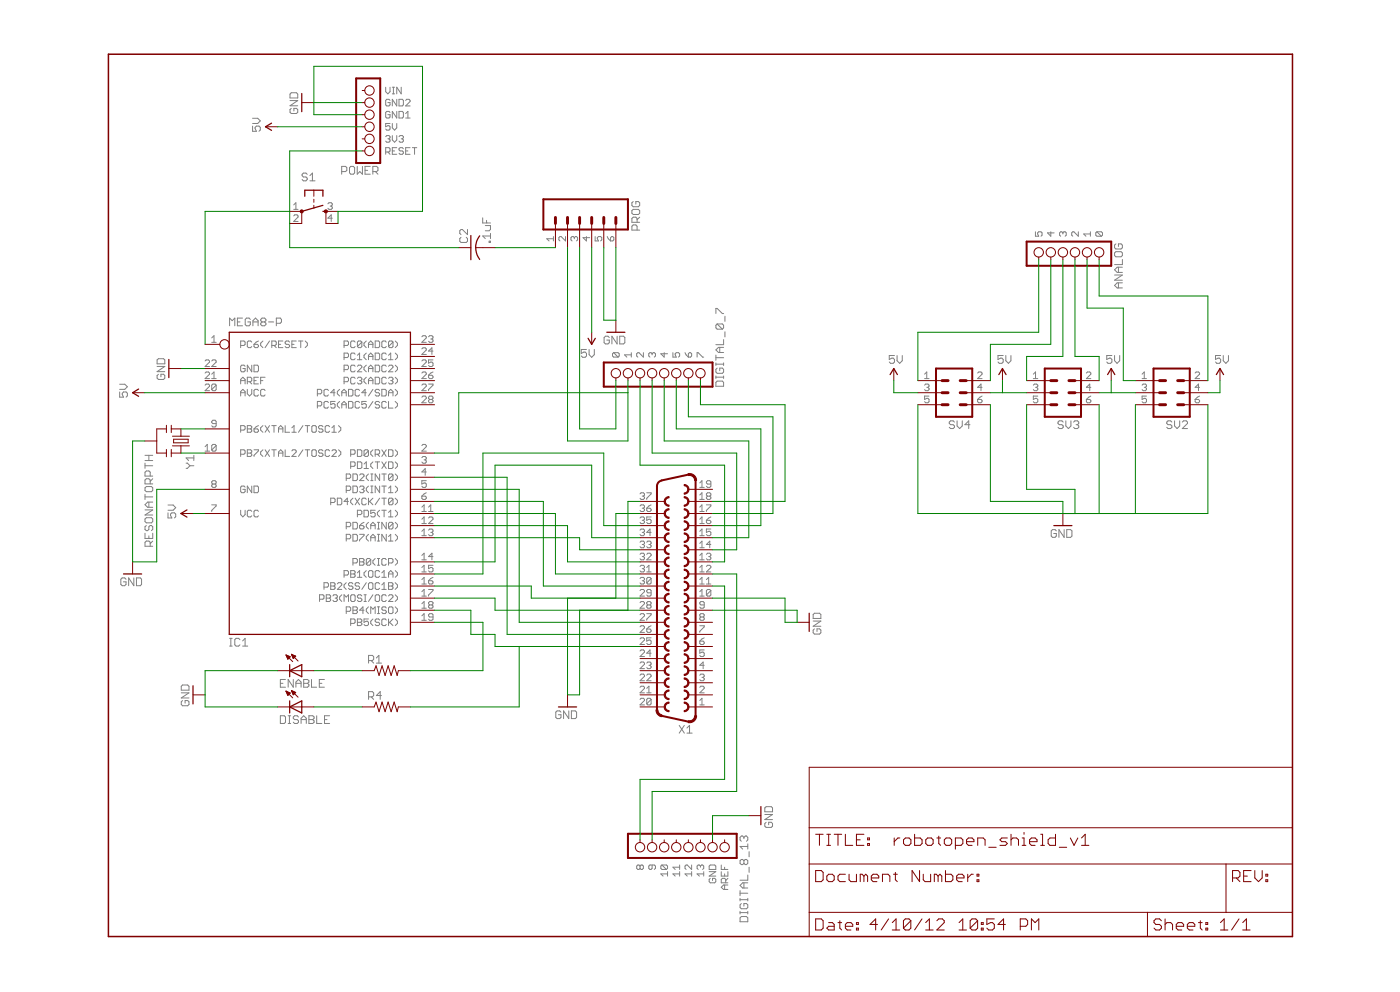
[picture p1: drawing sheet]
<svg xmlns="http://www.w3.org/2000/svg" width="353mm" height="250mm" viewBox="0 0 353 250" stroke-linecap="round" stroke-linejoin="round" font-family="sans-serif">
<g fill="#808080" stroke="#808080" stroke-width=".25">
<path d="M57.9 80.2v1.9z"/>
<path d="M57.9 80.2l.7 .7z"/>
<path d="M58.6 80.9l.6-.7z"/>
<path d="M59.2 80.2v1.9z"/>
<path d="M59.9 80.2h1.3z"/>
<path d="M59.9 80.2v1.9z"/>
<path d="M59.9 82.1h1.3z"/>
<path d="M59.9 81.2h.6z"/>
<path d="M62.8 80.2l.3 .3z"/>
<path d="M62.2 80.2h.6z"/>
<path d="M62.2 80.2l-.4 .3z"/>
<path d="M61.8 80.5v1.3z"/>
<path d="M61.8 81.8l.4 .3z"/>
<path d="M62.2 82.1h.6z"/>
<path d="M62.8 82.1l.3-.3z"/>
<path d="M63.1 81.2v.6z"/>
<path d="M62.5 81.2h.6z"/>
<path d="M63.8 80.9v1.2z"/>
<path d="M63.8 80.9l.7-.7z"/>
<path d="M64.5 80.2l.6 .7z"/>
<path d="M65.1 80.9v1.2z"/>
<path d="M63.8 81.2h1.3z"/>
<path d="M65.8 80.5l.3-.3z"/>
<path d="M66.1 80.2h.6z"/>
<path d="M66.7 80.2l.4 .3z"/>
<path d="M67.1 80.5v.4z"/>
<path d="M66.7 81.2l.4-.3z"/>
<path d="M66.7 81.2l.4 .3z"/>
<path d="M67.1 81.5v.3z"/>
<path d="M66.7 82.1l.4-.3z"/>
<path d="M66.1 82.1h.6z"/>
<path d="M65.8 81.8l.3 .3z"/>
<path d="M65.8 81.5v.3z"/>
<path d="M65.8 81.5l.3-.3z"/>
<path d="M65.8 80.9l.3 .3z"/>
<path d="M65.8 80.5v.4z"/>
<path d="M66.1 81.2h.6z"/>
<path d="M67.7 81.2h1.3z"/>
<path d="M69.7 80.2v1.9z"/>
<path d="M69.7 80.2h1z"/>
<path d="M70.7 80.2l.3 .3z"/>
<path d="M71 80.5v.7z"/>
<path d="M71 81.2l-.3 .3z"/>
<path d="M69.7 81.5h1z"/>
<path d="M36.6 137.7h1.9z"/>
<path d="M36.6 136.7v1z"/>
<path d="M36.6 136.7l.3-.3z"/>
<path d="M36.9 136.4h.6z"/>
<path d="M37.5 136.4l.4 .3z"/>
<path d="M37.9 136.7v1z"/>
<path d="M38.5 136.4l-.6 .7z"/>
<path d="M36.6 134.5v1.3z"/>
<path d="M36.6 135.8h1.9z"/>
<path d="M38.5 134.5v1.3z"/>
<path d="M37.5 135.1v.7z"/>
<path d="M36.6 132.8l.3-.3z"/>
<path d="M36.6 132.8v.7z"/>
<path d="M36.6 133.5l.3 .3z"/>
<path d="M36.9 133.8h.3z"/>
<path d="M37.2 133.8l.3-.3z"/>
<path d="M37.5 132.8v.7z"/>
<path d="M37.5 132.8l.4-.3z"/>
<path d="M37.9 132.5h.3z"/>
<path d="M38.2 132.5l.3 .3z"/>
<path d="M38.5 132.8v.7z"/>
<path d="M38.5 133.5l-.3 .3z"/>
<path d="M36.6 130.9v.6z"/>
<path d="M36.6 131.5l.3 .3z"/>
<path d="M36.9 131.8h1.3z"/>
<path d="M38.2 131.8l.3-.3z"/>
<path d="M38.5 130.9v.6z"/>
<path d="M38.2 130.5l.3 .4z"/>
<path d="M36.9 130.5h1.3z"/>
<path d="M36.6 130.9l.3-.4z"/>
<path d="M36.6 129.9h1.9z"/>
<path d="M36.6 129.9l1.9-1.3z"/>
<path d="M36.6 128.6h1.9z"/>
<path d="M37.2 127.9h1.3z"/>
<path d="M36.6 127.3l.6 .6z"/>
<path d="M36.6 127.3l.6-.7z"/>
<path d="M37.2 126.6h1.3z"/>
<path d="M37.5 126.6v1.3z"/>
<path d="M36.6 125.3h1.9z"/>
<path d="M36.6 124.6v1.3z"/>
<path d="M36.6 123v.7z"/>
<path d="M36.6 123.7l.3 .3z"/>
<path d="M36.9 124h1.3z"/>
<path d="M38.2 124l.3-.3z"/>
<path d="M38.5 123v.7z"/>
<path d="M38.2 122.7l.3 .3z"/>
<path d="M36.9 122.7h1.3z"/>
<path d="M36.6 123l.3-.3z"/>
<path d="M36.6 122h1.9z"/>
<path d="M36.6 121v1z"/>
<path d="M36.6 121l.3-.3z"/>
<path d="M36.9 120.7h.6z"/>
<path d="M37.5 120.7l.4 .3z"/>
<path d="M37.9 121v1z"/>
<path d="M38.5 120.7l-.6 .7z"/>
<path d="M36.6 120h1.9z"/>
<path d="M36.6 119.1v.9z"/>
<path d="M36.6 119.1l.3-.4z"/>
<path d="M36.9 118.7h.6z"/>
<path d="M37.5 118.7l.4 .4z"/>
<path d="M37.9 119.1v.9z"/>
<path d="M36.6 117.4h1.9z"/>
<path d="M36.6 116.8v1.3z"/>
<path d="M36.6 116.1h1.9z"/>
<path d="M37.5 114.8v1.3z"/>
<path d="M36.6 114.8h1.9z"/>
<path d="M40 94.4l-.4 .3z"/>
<path d="M39.6 94.7v.6z"/>
<path d="M39.6 95.3l.4 .4z"/>
<path d="M40 95.7h1.3z"/>
<path d="M41.6 95.3l-.3 .4z"/>
<path d="M41.6 94.7v.6z"/>
<path d="M41.3 94.4l.3 .3z"/>
<path d="M40.6 94.4h.7z"/>
<path d="M40.6 94.4v.6z"/>
<path d="M39.6 93.7h2z"/>
<path d="M39.6 93.7l2-1.3z"/>
<path d="M39.6 92.4h2z"/>
<path d="M39.6 91.7h2z"/>
<path d="M41.6 90.8v.9z"/>
<path d="M41.3 90.4l.3 .4z"/>
<path d="M40 90.4h1.3z"/>
<path d="M39.6 90.8l.4-.4z"/>
<path d="M39.6 90.8v.9z"/>
<path d="M31.5 145.7l.3 .3z"/>
<path d="M30.8 145.7h.7z"/>
<path d="M30.8 145.7l-.3 .3z"/>
<path d="M30.5 146v1.3z"/>
<path d="M30.5 147.3l.3 .4z"/>
<path d="M30.8 147.7h.7z"/>
<path d="M31.5 147.7l.3-.4z"/>
<path d="M31.8 146.7v.6z"/>
<path d="M31.1 146.7h.7z"/>
<path d="M32.4 145.7v2z"/>
<path d="M32.4 145.7l1.4 2z"/>
<path d="M33.8 145.7v2z"/>
<path d="M34.4 145.7v2z"/>
<path d="M34.4 147.7h1z"/>
<path d="M35.7 147.3l-.3 .4z"/>
<path d="M35.7 146v1.3z"/>
<path d="M35.4 145.7l.3 .3z"/>
<path d="M34.4 145.7h1z"/>
<path d="M30.2 98.8v1.3z"/>
<path d="M30.2 100.1h1z"/>
<path d="M30.8 99.5l.4 .6z"/>
<path d="M30.8 99.2v.3z"/>
<path d="M31.2 98.8l-.4 .4z"/>
<path d="M31.2 98.8h.6z"/>
<path d="M31.8 98.8l.3 .4z"/>
<path d="M32.1 99.2v.6z"/>
<path d="M32.1 99.8l-.3 .3z"/>
<path d="M30.2 98.2h1.3z"/>
<path d="M31.5 98.2l.6-.7z"/>
<path d="M31.5 96.9l.6 .6z"/>
<path d="M30.2 96.9h1.3z"/>
<path d="M42.4 129.3v1.3z"/>
<path d="M42.4 130.6h.9z"/>
<path d="M43 130l.3 .6z"/>
<path d="M43 129.6v.4z"/>
<path d="M43 129.6l.3-.3z"/>
<path d="M43.3 129.3h.7z"/>
<path d="M44 129.3l.3 .3z"/>
<path d="M44.3 129.6v.7z"/>
<path d="M44.3 130.3l-.3 .3z"/>
<path d="M42.4 128.7h1.3z"/>
<path d="M43.7 128.7l.6-.7z"/>
<path d="M43.7 127.3l.6 .7z"/>
<path d="M42.4 127.3h1.3z"/>
<path d="M192.9 207.6l.4-.3z"/>
<path d="M192.9 207.6v.7z"/>
<path d="M192.9 208.3l.4 .3z"/>
<path d="M193.3 208.6h1.2z"/>
<path d="M194.5 208.6l.4-.3z"/>
<path d="M194.9 207.6v.7z"/>
<path d="M194.5 207.3l.4 .3z"/>
<path d="M193.9 207.3h.6z"/>
<path d="M193.9 207.3v.7z"/>
<path d="M192.9 206.7h2z"/>
<path d="M192.9 206.7l2-1.3z"/>
<path d="M192.9 205.4h2z"/>
<path d="M192.9 204.7h2z"/>
<path d="M194.9 203.7v1z"/>
<path d="M194.5 203.4l.4 .3z"/>
<path d="M193.3 203.4h1.2z"/>
<path d="M192.9 203.7l.4-.3z"/>
<path d="M192.9 203.7v1z"/>
<path d="M73.5 27.3l-.3 .3z"/>
<path d="M73.2 27.6v.7z"/>
<path d="M73.2 28.3l.3 .3z"/>
<path d="M73.5 28.6h1.3z"/>
<path d="M74.8 28.6l.3-.3z"/>
<path d="M75.1 27.6v.7z"/>
<path d="M74.8 27.3l.3 .3z"/>
<path d="M74.1 27.3h.7z"/>
<path d="M74.1 27.3v.7z"/>
<path d="M73.2 26.7h1.9z"/>
<path d="M73.2 26.7l1.9-1.3z"/>
<path d="M73.2 25.4h1.9z"/>
<path d="M73.2 24.7h1.9z"/>
<path d="M75.1 23.7v1z"/>
<path d="M74.8 23.4l.3 .3z"/>
<path d="M73.5 23.4h1.3z"/>
<path d="M73.5 23.4l-.3 .3z"/>
<path d="M73.2 23.7v1z"/>
<path d="M63.7 31.8v1.3z"/>
<path d="M63.7 33.1h1z"/>
<path d="M64.3 32.4l.4 .7z"/>
<path d="M64.3 32.1v.3z"/>
<path d="M64.3 32.1l.4-.3z"/>
<path d="M64.7 31.8h.6z"/>
<path d="M65.3 31.8l.4 .3z"/>
<path d="M65.7 32.1v.7z"/>
<path d="M65.7 32.8l-.4 .3z"/>
<path d="M63.7 31.1h1.3z"/>
<path d="M65 31.1l.7-.6z"/>
<path d="M65 29.8l.7 .7z"/>
<path d="M63.7 29.8h1.3z"/>
<path d="M46 176.6l-.3 .4z"/>
<path d="M45.7 177v.6z"/>
<path d="M45.7 177.6l.3 .3z"/>
<path d="M46 177.9h1.3z"/>
<path d="M47.7 177.6l-.4 .3z"/>
<path d="M47.7 177v.6z"/>
<path d="M47.3 176.6l.4 .4z"/>
<path d="M46.7 176.6h.6z"/>
<path d="M46.7 176.6v.7z"/>
<path d="M45.7 176h2z"/>
<path d="M45.7 176l2-1.3z"/>
<path d="M45.7 174.7h2z"/>
<path d="M45.7 174h2z"/>
<path d="M47.7 173v1z"/>
<path d="M47.3 172.7l.4 .3z"/>
<path d="M46 172.7h1.3z"/>
<path d="M46 172.7l-.3 .3z"/>
<path d="M45.7 173v1z"/>
<path d="M266.1 133.5l.3 .4z"/>
<path d="M265.5 133.5h.6z"/>
<path d="M265.5 133.5l-.3 .4z"/>
<path d="M265.2 133.9v1.2z"/>
<path d="M265.2 135.1l.3 .4z"/>
<path d="M265.5 135.5h.6z"/>
<path d="M266.4 135.1l-.3 .4z"/>
<path d="M266.4 134.5v.6z"/>
<path d="M265.8 134.5h.6z"/>
<path d="M267.1 133.5v2z"/>
<path d="M267.1 133.5l1.3 2z"/>
<path d="M268.4 133.5v2z"/>
<path d="M269.1 133.5v2z"/>
<path d="M269.1 135.5h.9z"/>
<path d="M270 135.5l.4-.4z"/>
<path d="M270.4 133.9v1.2z"/>
<path d="M270 133.5l.4 .4z"/>
<path d="M269.1 133.5h.9z"/>
<path d="M251.7 89.6h1.3z"/>
<path d="M251.7 89.6v1z"/>
<path d="M251.7 90.6l.7-.3z"/>
<path d="M252.4 90.3h.3z"/>
<path d="M252.7 90.3l.3 .3z"/>
<path d="M253 90.6v.7z"/>
<path d="M252.7 91.6l.3-.3z"/>
<path d="M252.1 91.6h.6z"/>
<path d="M251.7 91.3l.4 .3z"/>
<path d="M253.7 89.6v1.4z"/>
<path d="M253.7 91l.7 .6z"/>
<path d="M255 91l-.6 .6z"/>
<path d="M255 89.6v1.4z"/>
<path d="M224.3 89.6h1.3z"/>
<path d="M224.3 89.6v1z"/>
<path d="M224.3 90.6l.7-.3z"/>
<path d="M225 90.3h.3z"/>
<path d="M225.3 90.3l.3 .3z"/>
<path d="M225.6 90.6v.7z"/>
<path d="M225.6 91.3l-.3 .3z"/>
<path d="M224.6 91.6h.7z"/>
<path d="M224.3 91.3l.3 .3z"/>
<path d="M226.3 89.6v1.4z"/>
<path d="M226.3 91l.6 .6z"/>
<path d="M226.9 91.6l.7-.6z"/>
<path d="M227.6 89.6v1.4z"/>
<path d="M279.2 89.6h1.3z"/>
<path d="M279.2 89.6v1z"/>
<path d="M279.2 90.6l.6-.3z"/>
<path d="M279.8 90.3h.3z"/>
<path d="M280.1 90.3l.4 .3z"/>
<path d="M280.5 90.6v.7z"/>
<path d="M280.5 91.3l-.4 .3z"/>
<path d="M279.5 91.6h.6z"/>
<path d="M279.2 91.3l.3 .3z"/>
<path d="M281.1 89.6v1.4z"/>
<path d="M281.1 91l.7 .6z"/>
<path d="M281.8 91.6l.6-.6z"/>
<path d="M282.4 89.6v1.4z"/>
<path d="M306.6 89.6h1.3z"/>
<path d="M306.6 89.6v1z"/>
<path d="M306.6 90.6l.6-.3z"/>
<path d="M307.2 90.3h.4z"/>
<path d="M307.6 90.3l.3 .3z"/>
<path d="M307.9 90.6v.7z"/>
<path d="M307.9 91.3l-.3 .3z"/>
<path d="M306.9 91.6h.7z"/>
<path d="M306.6 91.3l.3 .3z"/>
<path d="M308.5 89.6v1.4z"/>
<path d="M308.5 91l.7 .6z"/>
<path d="M309.2 91.6l.7-.6z"/>
<path d="M309.9 89.6v1.4z"/>
<path d="M205.4 158.6l-.3 .3z"/>
<path d="M205.1 158.9v.6z"/>
<path d="M205.1 159.5l.3 .4z"/>
<path d="M205.4 159.9h1.3z"/>
<path d="M207.1 159.5l-.4 .4z"/>
<path d="M207.1 158.9v.6z"/>
<path d="M206.7 158.6l.4 .3z"/>
<path d="M206.1 158.6h.6z"/>
<path d="M206.1 158.6v.6z"/>
<path d="M205.1 157.9h2z"/>
<path d="M205.1 157.9l2-1.3z"/>
<path d="M205.1 156.6h2z"/>
<path d="M205.1 155.9h2z"/>
<path d="M207.1 155v.9z"/>
<path d="M206.7 154.6l.4 .4z"/>
<path d="M205.4 154.6h1.3z"/>
<path d="M205.4 154.6l-.3 .4z"/>
<path d="M205.1 155v.9z"/>
<path d="M141.2 179.2l.3 .4z"/>
<path d="M140.5 179.2h.7z"/>
<path d="M140.2 179.6l.3-.4z"/>
<path d="M140.2 179.6v1.3z"/>
<path d="M140.2 180.9l.3 .3z"/>
<path d="M140.5 181.2h.7z"/>
<path d="M141.2 181.2l.3-.3z"/>
<path d="M141.5 180.2v.7z"/>
<path d="M140.8 180.2h.7z"/>
<path d="M142.2 179.2v2z"/>
<path d="M142.2 179.2l1.3 2z"/>
<path d="M143.5 179.2v2z"/>
<path d="M144.1 179.2v2z"/>
<path d="M144.1 181.2h1z"/>
<path d="M145.1 181.2l.3-.3z"/>
<path d="M145.4 179.6v1.3z"/>
<path d="M145.1 179.2l.3 .4z"/>
<path d="M144.1 179.2h1z"/>
<path d="M153.4 84.8l.3 .3z"/>
<path d="M152.7 84.8h.7z"/>
<path d="M152.7 84.8l-.3 .3z"/>
<path d="M152.4 85.1v1.3z"/>
<path d="M152.4 86.4l.3 .3z"/>
<path d="M152.7 86.7h.7z"/>
<path d="M153.4 86.7l.3-.3z"/>
<path d="M153.7 85.7v.7z"/>
<path d="M153 85.7h.7z"/>
<path d="M154.3 84.8v1.9z"/>
<path d="M154.3 84.8l1.4 1.9z"/>
<path d="M155.7 84.8v1.9z"/>
<path d="M156.3 84.8v1.9z"/>
<path d="M156.3 86.7h1z"/>
<path d="M157.3 86.7l.3-.3z"/>
<path d="M157.6 85.1v1.3z"/>
<path d="M157.3 84.8l.3 .3z"/>
<path d="M156.3 84.8h1z"/>
<path d="M146.6 88.1h1.3z"/>
<path d="M146.6 88.1v1z"/>
<path d="M146.6 89.1l.7-.3z"/>
<path d="M147.3 88.8h.3z"/>
<path d="M147.6 88.8l.3 .3z"/>
<path d="M147.9 89.1v.6z"/>
<path d="M147.9 89.7l-.3 .4z"/>
<path d="M147 90.1h.6z"/>
<path d="M146.6 89.7l.4 .4z"/>
<path d="M148.6 88.1v1.3z"/>
<path d="M148.6 89.4l.6 .7z"/>
<path d="M149.9 89.4l-.7 .7z"/>
<path d="M149.9 88.1v1.3z"/>
<path d="M123.4 61.1h.3z"/>
<path d="M123.4 60.8v.3z"/>
<path d="M123.4 60.8h.3z"/>
<path d="M123.7 60.8v.3z"/>
<path d="M121.8 59.5l.6 .7z"/>
<path d="M121.8 59.5h1.9z"/>
<path d="M123.7 58.8v1.4z"/>
<path d="M122.4 58.2h1z"/>
<path d="M123.7 57.8l-.3 .4z"/>
<path d="M123.7 56.9v.9z"/>
<path d="M122.4 56.9h1.3z"/>
<path d="M121.8 56.2h1.9z"/>
<path d="M121.8 54.9v1.3z"/>
<path d="M122.7 55.6v.6z"/>
<path d="M97.3 37.2v1.7z"/>
<path d="M97.3 37.2h.8z"/>
<path d="M98.1 37.2l.3 .3z"/>
<path d="M98.4 37.5v.6z"/>
<path d="M98.4 38.1l-.3 .2z"/>
<path d="M97.3 38.3h.8z"/>
<path d="M97.8 38.3l.6 .6z"/>
<path d="M99 37.2h1.1z"/>
<path d="M99 37.2v1.7z"/>
<path d="M99 38.9h1.1z"/>
<path d="M99 38.1h.5z"/>
<path d="M101.5 37.2l.2 .3z"/>
<path d="M100.9 37.2h.6z"/>
<path d="M100.9 37.2l-.3 .3z"/>
<path d="M100.6 37.5v.3z"/>
<path d="M100.6 37.8l.3 .3z"/>
<path d="M100.9 38.1h.6z"/>
<path d="M101.5 38.1l.2 .2z"/>
<path d="M101.7 38.3v.3z"/>
<path d="M101.7 38.6l-.2 .3z"/>
<path d="M100.9 38.9h.6z"/>
<path d="M100.6 38.6l.3 .3z"/>
<path d="M102.3 37.2h1.1z"/>
<path d="M102.3 37.2v1.7z"/>
<path d="M102.3 38.9h1.1z"/>
<path d="M102.3 38.1h.6z"/>
<path d="M104.6 37.2v1.7z"/>
<path d="M104 37.2h1.1z"/>
<path d="M97.3 34.5l.3-.3z"/>
<path d="M97.6 34.2h.5z"/>
<path d="M98.1 34.2l.3 .3z"/>
<path d="M98.4 34.5v.2z"/>
<path d="M98.4 34.7l-.3 .3z"/>
<path d="M97.8 35h.3z"/>
<path d="M98.1 35l.3 .3z"/>
<path d="M98.4 35.3v.3z"/>
<path d="M98.4 35.6l-.3 .3z"/>
<path d="M97.6 35.9h.5z"/>
<path d="M97.3 35.6l.3 .3z"/>
<path d="M99 34.2v1.1z"/>
<path d="M99 35.3l.5 .6z"/>
<path d="M100.1 35.3l-.6 .6z"/>
<path d="M100.1 34.2v1.1z"/>
<path d="M100.6 34.5l.3-.3z"/>
<path d="M100.9 34.2h.6z"/>
<path d="M101.5 34.2l.2 .3z"/>
<path d="M101.7 34.5v.2z"/>
<path d="M101.7 34.7l-.2 .3z"/>
<path d="M101.2 35h.3z"/>
<path d="M101.5 35l.2 .3z"/>
<path d="M101.7 35.3v.3z"/>
<path d="M101.7 35.6l-.2 .3z"/>
<path d="M100.9 35.9h.6z"/>
<path d="M100.6 35.6l.3 .3z"/>
<path d="M97.3 31.1h1.1z"/>
<path d="M97.3 31.1v.9z"/>
<path d="M97.3 32l.5-.3z"/>
<path d="M97.8 31.7h.3z"/>
<path d="M98.1 31.7l.3 .3z"/>
<path d="M98.4 32v.5z"/>
<path d="M98.4 32.5l-.3 .3z"/>
<path d="M97.6 32.8h.5z"/>
<path d="M97.3 32.5l.3 .3z"/>
<path d="M99 31.1v1.1z"/>
<path d="M99 32.2l.5 .6z"/>
<path d="M100.1 32.2l-.6 .6z"/>
<path d="M100.1 31.1v1.1z"/>
<path d="M98.1 28.1l.3 .3z"/>
<path d="M97.6 28.1h.5z"/>
<path d="M97.3 28.4l.3-.3z"/>
<path d="M97.3 28.4v1.1z"/>
<path d="M97.3 29.5l.3 .3z"/>
<path d="M97.6 29.8h.5z"/>
<path d="M98.4 29.5l-.3 .3z"/>
<path d="M98.4 28.9v.6z"/>
<path d="M97.8 28.9h.6z"/>
<path d="M99 28.1v1.7z"/>
<path d="M99 28.1l1.1 1.7z"/>
<path d="M100.1 28.1v1.7z"/>
<path d="M100.6 28.1v1.7z"/>
<path d="M100.6 29.8h.9z"/>
<path d="M101.5 29.8l.2-.3z"/>
<path d="M101.7 28.4v1.1z"/>
<path d="M101.5 28.1l.2 .3z"/>
<path d="M100.6 28.1h.9z"/>
<path d="M102.3 28.6l.6-.5z"/>
<path d="M102.9 28.1v1.7z"/>
<path d="M102.3 29.8h1.1z"/>
<path d="M98.1 25l.3 .3z"/>
<path d="M97.6 25h.5z"/>
<path d="M97.6 25l-.3 .3z"/>
<path d="M97.3 25.3v1.1z"/>
<path d="M97.3 26.4l.3 .3z"/>
<path d="M97.6 26.7h.5z"/>
<path d="M98.1 26.7l.3-.3z"/>
<path d="M98.4 25.9v.5z"/>
<path d="M97.8 25.9h.6z"/>
<path d="M99 25v1.7z"/>
<path d="M99 25l1.1 1.7z"/>
<path d="M100.1 25v1.7z"/>
<path d="M100.6 25v1.7z"/>
<path d="M100.6 26.7h.9z"/>
<path d="M101.5 26.7l.2-.3z"/>
<path d="M101.7 25.3v1.1z"/>
<path d="M101.5 25l.2 .3z"/>
<path d="M100.6 25h.9z"/>
<path d="M102.3 26.7h1.1z"/>
<path d="M102.3 26.7l1.1-1.1z"/>
<path d="M103.4 25.3v.3z"/>
<path d="M103.2 25l.2 .3z"/>
<path d="M102.6 25h.6z"/>
<path d="M102.6 25l-.3 .3z"/>
<path d="M97.3 22v1.1z"/>
<path d="M97.3 23.1l.5 .6z"/>
<path d="M97.8 23.7l.6-.6z"/>
<path d="M98.4 22v1.1z"/>
<path d="M99 23.7h.5z"/>
<path d="M99.2 22v1.7z"/>
<path d="M99 22h.5z"/>
<path d="M100.1 22v1.7z"/>
<path d="M100.1 22l1.1 1.7z"/>
<path d="M101.2 22v1.7z"/>
<path d="M86.2 42v1.9z"/>
<path d="M86.2 42h1z"/>
<path d="M87.2 42l.3 .3z"/>
<path d="M87.5 42.3v.6z"/>
<path d="M87.5 42.9l-.3 .4z"/>
<path d="M86.2 43.3h1z"/>
<path d="M88.5 42h.6z"/>
<path d="M88.5 42l-.3 .3z"/>
<path d="M88.2 42.3v1.3z"/>
<path d="M88.2 43.6l.3 .3z"/>
<path d="M88.5 43.9h.6z"/>
<path d="M89.5 43.6l-.4 .3z"/>
<path d="M89.5 42.3v1.3z"/>
<path d="M89.1 42l.4 .3z"/>
<path d="M90.1 42v1.9z"/>
<path d="M90.1 43.9l.7-.6z"/>
<path d="M90.8 43.3l.6 .6z"/>
<path d="M91.4 42v1.9z"/>
<path d="M92.1 42h1.3z"/>
<path d="M92.1 42v1.9z"/>
<path d="M92.1 43.9h1.3z"/>
<path d="M92.1 42.9h.6z"/>
<path d="M94 42v1.9z"/>
<path d="M94 42h1z"/>
<path d="M95 42l.3 .3z"/>
<path d="M95.3 42.3v.6z"/>
<path d="M95.3 42.9l-.3 .4z"/>
<path d="M94 43.3h1z"/>
<path d="M94.7 43.3l.6 .6z"/>
<path d="M276.7 59.6h1.1z"/>
<path d="M276.4 59.3l.3 .3z"/>
<path d="M276.4 58.7v.6z"/>
<path d="M276.4 58.7l.3-.3z"/>
<path d="M276.7 58.4h1.1z"/>
<path d="M277.8 58.4l.3 .3z"/>
<path d="M278.1 58.7v.6z"/>
<path d="M277.8 59.6l.3-.3z"/>
<path d="M276.7 58.4l1.1 1.2z"/>
<path d="M273.3 59l.6 .6z"/>
<path d="M273.3 59h1.7z"/>
<path d="M275 58.4v1.2z"/>
<path d="M272 58.4v1.2z"/>
<path d="M270.9 58.4l1.1 1.2z"/>
<path d="M270.6 58.4h.3z"/>
<path d="M270.6 58.4l-.3 .3z"/>
<path d="M270.3 58.7v.6z"/>
<path d="M270.3 59.3l.3 .3z"/>
<path d="M267.3 59.3l.2 .3z"/>
<path d="M267.3 58.7v.6z"/>
<path d="M267.5 58.4l-.2 .3z"/>
<path d="M267.5 58.4h.3z"/>
<path d="M267.8 58.4l.3 .3z"/>
<path d="M268.1 58.7v.3z"/>
<path d="M268.1 58.7l.3-.3z"/>
<path d="M268.4 58.4h.3z"/>
<path d="M268.7 58.4l.2 .3z"/>
<path d="M268.9 58.7v.6z"/>
<path d="M268.7 59.6l.2-.3z"/>
<path d="M264.2 58.7h1.7z"/>
<path d="M264.2 58.7l.8 .9z"/>
<path d="M265 58.4v1.2z"/>
<path d="M261.2 58.4v1.2z"/>
<path d="M261.2 59.6h.8z"/>
<path d="M261.7 59l.3 .6z"/>
<path d="M261.7 58.7v.3z"/>
<path d="M261.7 58.7l.3-.3z"/>
<path d="M262 58.4h.6z"/>
<path d="M262.6 58.4l.2 .3z"/>
<path d="M262.8 58.7v.6z"/>
<path d="M262.8 59.3l-.2 .3z"/>
<path d="M281.8 72.6h1.3z"/>
<path d="M281.1 72l.7 .6z"/>
<path d="M281.1 72l.7-.7z"/>
<path d="M281.8 71.3h1.3z"/>
<path d="M282.1 71.3v1.3z"/>
<path d="M281.1 70.7h2z"/>
<path d="M281.1 70.7l2-1.4z"/>
<path d="M281.1 69.3h2z"/>
<path d="M281.8 68.7h1.3z"/>
<path d="M281.1 68l.7 .7z"/>
<path d="M281.1 68l.7-.6z"/>
<path d="M281.8 67.4h1.3z"/>
<path d="M282.1 67.4v1.3z"/>
<path d="M281.1 66.7h2z"/>
<path d="M283.1 65.4v1.3z"/>
<path d="M281.1 63.8v.6z"/>
<path d="M281.1 64.4l.4 .3z"/>
<path d="M281.5 64.7h1.3z"/>
<path d="M282.8 64.7l.3-.3z"/>
<path d="M283.1 63.8v.6z"/>
<path d="M282.8 63.5l.3 .3z"/>
<path d="M281.5 63.5h1.3z"/>
<path d="M281.1 63.8l.4-.3z"/>
<path d="M281.1 61.8l.4-.3z"/>
<path d="M281.1 61.8v.7z"/>
<path d="M281.1 62.5l.4 .3z"/>
<path d="M281.5 62.8h1.3z"/>
<path d="M282.8 62.8l.3-.3z"/>
<path d="M283.1 61.8v.7z"/>
<path d="M282.8 61.5l.3 .3z"/>
<path d="M282.1 61.5h.7z"/>
<path d="M282.1 61.5v.6z"/>
<path d="M175.8 88.9v1.1z"/>
<path d="M175.8 88.9h.3z"/>
<path d="M176.1 88.9l1.1 1.1z"/>
<path d="M177.2 90h.3z"/>
<path d="M172.8 88.9l.3 .6z"/>
<path d="M173.1 89.5l.5 .5z"/>
<path d="M173.6 90h.6z"/>
<path d="M174.5 89.7l-.3 .3z"/>
<path d="M174.5 89.2v.5z"/>
<path d="M174.2 88.9l.3 .3z"/>
<path d="M173.9 88.9h.3z"/>
<path d="M173.9 88.9l-.3 .3z"/>
<path d="M173.6 89.2v.8z"/>
<path d="M169.7 88.9v1.1z"/>
<path d="M169.7 90h.9z"/>
<path d="M170.3 89.5l.3 .5z"/>
<path d="M170.3 89.2v.3z"/>
<path d="M170.3 89.2l.3-.3z"/>
<path d="M170.6 88.9h.5z"/>
<path d="M171.1 88.9l.3 .3z"/>
<path d="M171.4 89.2v.5z"/>
<path d="M171.4 89.7l-.3 .3z"/>
<path d="M166.7 89.2h1.7z"/>
<path d="M166.7 89.2l.8 .8z"/>
<path d="M167.5 88.9v1.1z"/>
<path d="M163.6 89.7l.3 .3z"/>
<path d="M163.6 89.2v.5z"/>
<path d="M163.6 89.2l.3-.3z"/>
<path d="M163.9 88.9h.3z"/>
<path d="M164.2 88.9l.3 .3z"/>
<path d="M164.5 89.2v.3z"/>
<path d="M164.5 89.2l.3-.3z"/>
<path d="M164.8 88.9h.2z"/>
<path d="M165 88.9l.3 .3z"/>
<path d="M165.3 89.2v.5z"/>
<path d="M165.3 89.7l-.3 .3z"/>
<path d="M162.3 88.9v1.1z"/>
<path d="M161.2 88.9l1.1 1.1z"/>
<path d="M160.9 88.9h.3z"/>
<path d="M160.6 89.2l.3-.3z"/>
<path d="M160.6 89.2v.5z"/>
<path d="M160.6 89.7l.3 .3z"/>
<path d="M157.5 89.5l.6 .5z"/>
<path d="M157.5 89.5h1.7z"/>
<path d="M159.2 88.9v1.1z"/>
<path d="M154.8 90h1.1z"/>
<path d="M154.5 89.7l.3 .3z"/>
<path d="M154.5 89.2v.5z"/>
<path d="M154.5 89.2l.3-.3z"/>
<path d="M154.8 88.9h1.1z"/>
<path d="M155.9 88.9l.3 .3z"/>
<path d="M156.2 89.2v.5z"/>
<path d="M156.2 89.7l-.3 .3z"/>
<path d="M154.8 88.9l1.1 1.1z"/>
<path d="M180.6 97.4h1.9z"/>
<path d="M182.5 96.4v1z"/>
<path d="M182.2 96.1l.3 .3z"/>
<path d="M180.9 96.1h1.3z"/>
<path d="M180.9 96.1l-.3 .3z"/>
<path d="M180.6 96.4v1z"/>
<path d="M182.5 94.8v.6z"/>
<path d="M180.6 95.1h1.9z"/>
<path d="M180.6 94.8v.6z"/>
<path d="M180.9 92.8l-.3 .3z"/>
<path d="M180.6 93.1v.7z"/>
<path d="M180.6 93.8l.3 .3z"/>
<path d="M180.9 94.1h1.3z"/>
<path d="M182.5 93.8l-.3 .3z"/>
<path d="M182.5 93.1v.7z"/>
<path d="M182.2 92.8l.3 .3z"/>
<path d="M181.5 92.8h.7z"/>
<path d="M181.5 92.8v.7z"/>
<path d="M182.5 91.5v.7z"/>
<path d="M180.6 91.8h1.9z"/>
<path d="M180.6 91.5v.7z"/>
<path d="M180.6 90.2h1.9z"/>
<path d="M180.6 89.5v1.3z"/>
<path d="M181.2 88.9h1.3z"/>
<path d="M180.6 88.2l.6 .7z"/>
<path d="M180.6 88.2l.6-.6z"/>
<path d="M181.2 87.6h1.3z"/>
<path d="M181.5 87.6v1.3z"/>
<path d="M180.6 86.9h1.9z"/>
<path d="M182.5 85.6v1.3z"/>
<path d="M182.9 83.7v1.3z"/>
<path d="M180.9 83h1.3z"/>
<path d="M180.6 82.7l.3 .3z"/>
<path d="M180.6 82v.7z"/>
<path d="M180.9 81.7l-.3 .3z"/>
<path d="M180.9 81.7h1.3z"/>
<path d="M182.2 81.7l.3 .3z"/>
<path d="M182.5 82v.7z"/>
<path d="M182.5 82.7l-.3 .3z"/>
<path d="M180.9 81.7l1.3 1.3z"/>
<path d="M182.9 79.7v1.3z"/>
<path d="M180.6 77.8v1.3z"/>
<path d="M180.6 77.8h.3z"/>
<path d="M180.9 77.8l1.3 1.3z"/>
<path d="M182.2 79.1h.3z"/>
<path d="M182.5 224.3h1.1z"/>
<path d="M181.9 223.7l.6 .6z"/>
<path d="M182.5 223.1l-.6 .6z"/>
<path d="M182.5 223.1h1.1z"/>
<path d="M182.8 223.1v1.2z"/>
<path d="M181.9 222.6h1.7z"/>
<path d="M181.9 221.7v.9z"/>
<path d="M181.9 221.7l.3-.2z"/>
<path d="M182.2 221.5h.6z"/>
<path d="M182.8 221.5l.2 .2z"/>
<path d="M183 221.7v.9z"/>
<path d="M183 222l.6-.5z"/>
<path d="M181.9 219.8v1.1z"/>
<path d="M181.9 220.9h1.7z"/>
<path d="M183.6 219.8v1.1z"/>
<path d="M182.8 220.3v.6z"/>
<path d="M181.9 219.2h1.7z"/>
<path d="M181.9 218.1v1.1z"/>
<path d="M182.8 218.7v.5z"/>
<path d="M179.2 221.5l-.3 .2z"/>
<path d="M178.9 221.7v.6z"/>
<path d="M178.9 222.3l.3 .3z"/>
<path d="M179.2 222.6h1.1z"/>
<path d="M180.6 222.3l-.3 .3z"/>
<path d="M180.6 221.7v.6z"/>
<path d="M180.3 221.5l.3 .2z"/>
<path d="M179.7 221.5h.6z"/>
<path d="M179.7 221.5v.5z"/>
<path d="M178.9 220.9h1.7z"/>
<path d="M178.9 220.9l1.7-1.1z"/>
<path d="M178.9 219.8h1.7z"/>
<path d="M178.9 219.2h1.7z"/>
<path d="M180.6 218.4v.8z"/>
<path d="M180.3 218.1l.3 .3z"/>
<path d="M179.2 218.1h1.1z"/>
<path d="M179.2 218.1l-.3 .3z"/>
<path d="M178.9 218.4v.8z"/>
<path d="M175.8 220.3l.6 .6z"/>
<path d="M175.8 220.3h1.7z"/>
<path d="M177.5 219.8v1.1z"/>
<path d="M175.8 218.9l.3 .3z"/>
<path d="M175.8 218.4v.5z"/>
<path d="M175.8 218.4l.3-.3z"/>
<path d="M176.1 218.1h.3z"/>
<path d="M176.4 218.1l.3 .3z"/>
<path d="M176.7 218.4v.3z"/>
<path d="M176.7 218.4l.3-.3z"/>
<path d="M177 218.1h.2z"/>
<path d="M177.2 218.1l.3 .3z"/>
<path d="M177.5 218.4v.5z"/>
<path d="M177.5 218.9l-.3 .3z"/>
<path d="M172.8 220.3l.6 .6z"/>
<path d="M172.8 220.3h1.7z"/>
<path d="M174.5 219.8v1.1z"/>
<path d="M174.5 218.1v1.1z"/>
<path d="M173.4 218.1l1.1 1.1z"/>
<path d="M173.1 218.1h.3z"/>
<path d="M173.1 218.1l-.3 .3z"/>
<path d="M172.8 218.4v.5z"/>
<path d="M172.8 218.9l.3 .3z"/>
<path d="M169.7 220.3l.6 .6z"/>
<path d="M169.7 220.3h1.7z"/>
<path d="M171.4 219.8v1.1z"/>
<path d="M169.7 218.7l.6 .5z"/>
<path d="M169.7 218.7h1.7z"/>
<path d="M171.4 218.1v1.1z"/>
<path d="M166.7 220.3l.6 .6z"/>
<path d="M166.7 220.3h1.7z"/>
<path d="M168.4 219.8v1.1z"/>
<path d="M167 219.2h1.1z"/>
<path d="M166.7 218.9l.3 .3z"/>
<path d="M166.7 218.4v.5z"/>
<path d="M166.7 218.4l.3-.3z"/>
<path d="M167 218.1h1.1z"/>
<path d="M168.1 218.1l.3 .3z"/>
<path d="M168.4 218.4v.5z"/>
<path d="M168.4 218.9l-.3 .3z"/>
<path d="M167 218.1l1.1 1.1z"/>
<path d="M165 219.2l.3-.3z"/>
<path d="M165.3 218.4v.5z"/>
<path d="M165 218.1l.3 .3z"/>
<path d="M163.9 218.1h1.1z"/>
<path d="M163.6 218.4l.3-.3z"/>
<path d="M163.6 218.4v.5z"/>
<path d="M163.6 218.9l.3 .3z"/>
<path d="M163.9 219.2h.3z"/>
<path d="M164.5 218.9l-.3 .3z"/>
<path d="M164.5 218.1v.8z"/>
<path d="M160.6 218.9l.3 .3z"/>
<path d="M160.6 218.4v.5z"/>
<path d="M160.6 218.4l.3-.3z"/>
<path d="M160.9 218.1h.3z"/>
<path d="M161.2 218.1l.2 .3z"/>
<path d="M161.4 218.4l.3-.3z"/>
<path d="M161.7 218.1h.3z"/>
<path d="M162 218.1l.3 .3z"/>
<path d="M162.3 218.4v.5z"/>
<path d="M162.3 218.9l-.3 .3z"/>
<path d="M161.7 219.2h.3z"/>
<path d="M161.4 218.9l.3 .3z"/>
<path d="M161.4 218.9l-.2 .3z"/>
<path d="M160.9 219.2h.3z"/>
<path d="M161.4 218.4v.5z"/>
<path d="M186.7 232.4h1.9z"/>
<path d="M188.6 231.4v1z"/>
<path d="M188.3 231.1l.3 .3z"/>
<path d="M187 231.1h1.3z"/>
<path d="M187 231.1l-.3 .3z"/>
<path d="M186.7 231.4v1z"/>
<path d="M188.6 229.8v.6z"/>
<path d="M186.7 230.1h1.9z"/>
<path d="M186.7 229.8v.6z"/>
<path d="M187 227.8l-.3 .4z"/>
<path d="M186.7 228.2v.6z"/>
<path d="M186.7 228.8l.3 .3z"/>
<path d="M187 229.1h1.3z"/>
<path d="M188.3 229.1l.3-.3z"/>
<path d="M188.6 228.2v.6z"/>
<path d="M188.3 227.8l.3 .4z"/>
<path d="M187.6 227.8h.7z"/>
<path d="M187.6 227.8v.7z"/>
<path d="M188.6 226.5v.7z"/>
<path d="M186.7 226.8h1.9z"/>
<path d="M186.7 226.5v.7z"/>
<path d="M186.7 225.2h1.9z"/>
<path d="M186.7 224.6v1.2z"/>
<path d="M187.3 223.9h1.3z"/>
<path d="M186.7 223.2l.6 .7z"/>
<path d="M186.7 223.2l.6-.6z"/>
<path d="M187.3 222.6h1.3z"/>
<path d="M187.6 222.6v1.3z"/>
<path d="M186.7 221.9h1.9z"/>
<path d="M188.6 220.6v1.3z"/>
<path d="M189 218.7v1.3z"/>
<path d="M186.7 217.7l.3 .3z"/>
<path d="M186.7 217v.7z"/>
<path d="M186.7 217l.3-.3z"/>
<path d="M187 216.7h.3z"/>
<path d="M187.3 216.7l.3 .3z"/>
<path d="M187.6 217l.4-.3z"/>
<path d="M188 216.7h.3z"/>
<path d="M188.3 216.7l.3 .3z"/>
<path d="M188.6 217v.7z"/>
<path d="M188.6 217.7l-.3 .3z"/>
<path d="M188 218h.3z"/>
<path d="M187.6 217.7l.4 .3z"/>
<path d="M187.6 217.7l-.3 .3z"/>
<path d="M187 218h.3z"/>
<path d="M187.6 217v.7z"/>
<path d="M189 214.7v1.3z"/>
<path d="M186.7 213.4l.6 .7z"/>
<path d="M186.7 213.4h1.9z"/>
<path d="M188.6 212.8v1.3z"/>
<path d="M186.7 211.8l.3 .3z"/>
<path d="M186.7 211.1v.7z"/>
<path d="M187 210.8l-.3 .3z"/>
<path d="M187 210.8h.3z"/>
<path d="M187.3 210.8l.3 .3z"/>
<path d="M187.6 211.1v.4z"/>
<path d="M187.6 211.1l.4-.3z"/>
<path d="M188 210.8h.3z"/>
<path d="M188.3 210.8l.3 .3z"/>
<path d="M188.6 211.1v.7z"/>
<path d="M188.6 211.8l-.3 .3z"/>
<path d="M88.5 156.1v1.6z"/>
<path d="M88.5 156.1h.8z"/>
<path d="M89.3 156.1l.3 .2z"/>
<path d="M89.6 156.3v.6z"/>
<path d="M89.6 156.9l-.3 .3z"/>
<path d="M88.5 157.2h.8z"/>
<path d="M90.1 156.1v1.6z"/>
<path d="M90.1 156.1h.9z"/>
<path d="M91 156.1l.3 .2z"/>
<path d="M91.3 156.3v.3z"/>
<path d="M91 156.9l.3-.3z"/>
<path d="M91 156.9l.3 .3z"/>
<path d="M91.3 157.2v.3z"/>
<path d="M91 157.7l.3-.2z"/>
<path d="M90.1 157.7h.9z"/>
<path d="M90.1 156.9h.9z"/>
<path d="M91.8 156.1h1.1z"/>
<path d="M91.8 156.1v.8z"/>
<path d="M91.8 156.9l.6-.3z"/>
<path d="M92.4 156.6h.3z"/>
<path d="M92.7 156.6l.2 .3z"/>
<path d="M92.9 156.9v.6z"/>
<path d="M92.7 157.7l.2-.2z"/>
<path d="M92.1 157.7h.6z"/>
<path d="M91.8 157.5l.3 .2z"/>
<path d="M93.5 157.2l.6 .5z"/>
<path d="M93.5 156.6v.6z"/>
<path d="M94.1 156.1l-.6 .5z"/>
<path d="M95.5 156.1l.3 .2z"/>
<path d="M94.9 156.1h.6z"/>
<path d="M94.9 156.1l-.3 .2z"/>
<path d="M94.6 156.3v.3z"/>
<path d="M94.6 156.6l.3 .3z"/>
<path d="M94.9 156.9h.6z"/>
<path d="M95.5 156.9l.3 .3z"/>
<path d="M95.8 157.2v.3z"/>
<path d="M95.5 157.7l.3-.2z"/>
<path d="M94.9 157.7h.6z"/>
<path d="M94.6 157.5l.3 .2z"/>
<path d="M97.2 156.1l.2 .2z"/>
<path d="M96.6 156.1h.6z"/>
<path d="M96.3 156.3l.3-.2z"/>
<path d="M96.3 156.3v1.2z"/>
<path d="M96.3 157.5l.3 .2z"/>
<path d="M96.6 157.7h.6z"/>
<path d="M97.2 157.7l.2-.2z"/>
<path d="M98 156.1v1.6z"/>
<path d="M98 157.2l1.1-1.1z"/>
<path d="M98.3 156.9l.8 .8z"/>
<path d="M99.7 157.7l.5-.5z"/>
<path d="M100.2 156.6v.6z"/>
<path d="M99.7 156.1l.5 .5z"/>
<path d="M106.4 155.3l.6-.6z"/>
<path d="M107 154.7v1.7z"/>
<path d="M106.4 156.4h1.1z"/>
<path d="M108.1 156.1l.3 .3z"/>
<path d="M108.4 156.4h.5z"/>
<path d="M108.9 156.4l.3-.3z"/>
<path d="M109.2 155v1.1z"/>
<path d="M108.9 154.7l.3 .3z"/>
<path d="M108.4 154.7h.5z"/>
<path d="M108.4 154.7l-.3 .3z"/>
<path d="M108.1 155v.3z"/>
<path d="M108.1 155.3l.3 .3z"/>
<path d="M108.4 155.6h.8z"/>
<path d="M60.7 113.4v1.7z"/>
<path d="M60.7 113.4h.8z"/>
<path d="M61.5 113.4l.3 .3z"/>
<path d="M61.8 113.7v.5z"/>
<path d="M61.8 114.2l-.3 .3z"/>
<path d="M60.7 114.5h.8z"/>
<path d="M62.4 113.4v1.7z"/>
<path d="M62.4 113.4h.8z"/>
<path d="M63.2 113.4l.3 .3z"/>
<path d="M63.5 113.7v.3z"/>
<path d="M63.5 114l-.3 .2z"/>
<path d="M63.2 114.2l.3 .3z"/>
<path d="M63.5 114.5v.3z"/>
<path d="M63.5 114.8l-.3 .3z"/>
<path d="M62.4 115.1h.8z"/>
<path d="M62.4 114.2h.8z"/>
<path d="M64.1 113.4h1.1z"/>
<path d="M65.2 113.4v.3z"/>
<path d="M65.2 113.7l-1.1 1.1z"/>
<path d="M64.1 114.8v.3z"/>
<path d="M65.7 114.5l.6 .6z"/>
<path d="M65.7 114v.5z"/>
<path d="M65.7 114l.6-.6z"/>
<path d="M66.9 113.4l1.1 1.7z"/>
<path d="M68 113.4l-1.1 1.7z"/>
<path d="M69.1 113.4v1.7z"/>
<path d="M68.6 113.4h1.1z"/>
<path d="M70.3 114v1.1z"/>
<path d="M70.3 114l.5-.6z"/>
<path d="M70.8 113.4l.6 .6z"/>
<path d="M71.4 114v1.1z"/>
<path d="M70.3 114.2h1.1z"/>
<path d="M71.9 113.4v1.7z"/>
<path d="M71.9 115.1h1.1z"/>
<path d="M73.6 115.1h1.1z"/>
<path d="M74.7 114l-1.1 1.1z"/>
<path d="M74.7 113.7v.3z"/>
<path d="M74.4 113.4l.3 .3z"/>
<path d="M73.9 113.4h.5z"/>
<path d="M73.9 113.4l-.3 .3z"/>
<path d="M76.4 113.4l-1.1 1.7z"/>
<path d="M77.5 113.4v1.7z"/>
<path d="M77 113.4h1.1z"/>
<path d="M78.9 113.4h.6z"/>
<path d="M78.9 113.4l-.2 .3z"/>
<path d="M78.7 113.7v1.1z"/>
<path d="M78.7 114.8l.2 .3z"/>
<path d="M78.9 115.1h.6z"/>
<path d="M79.5 115.1l.3-.3z"/>
<path d="M79.8 113.7v1.1z"/>
<path d="M79.5 113.4l.3 .3z"/>
<path d="M81.2 113.4l.3 .3z"/>
<path d="M80.6 113.4h.6z"/>
<path d="M80.6 113.4l-.3 .3z"/>
<path d="M80.3 113.7v.3z"/>
<path d="M80.3 114l.3 .2z"/>
<path d="M80.6 114.2h.6z"/>
<path d="M81.2 114.2l.3 .3z"/>
<path d="M81.5 114.5v.3z"/>
<path d="M81.2 115.1l.3-.3z"/>
<path d="M80.6 115.1h.6z"/>
<path d="M80.3 114.8l.3 .3z"/>
<path d="M82.9 113.4l.2 .3z"/>
<path d="M82.3 113.4h.6z"/>
<path d="M82 113.7l.3-.3z"/>
<path d="M82 113.7v1.1z"/>
<path d="M82 114.8l.3 .3z"/>
<path d="M82.3 115.1h.6z"/>
<path d="M83.1 114.8l-.2 .3z"/>
<path d="M83.7 115.1h1.1z"/>
<path d="M83.7 115.1l1.1-1.1z"/>
<path d="M84.8 113.7v.3z"/>
<path d="M84.5 113.4l.3 .3z"/>
<path d="M84 113.4h.5z"/>
<path d="M84 113.4l-.3 .3z"/>
<path d="M85.4 115.1l.6-.6z"/>
<path d="M86 114v.5z"/>
<path d="M85.4 113.4l.6 .6z"/>
<path d="M52.3 112.1l-.6 .5z"/>
<path d="M52.3 112.1v1.6z"/>
<path d="M51.7 113.7h1.2z"/>
<path d="M53.4 112.4v1.1z"/>
<path d="M53.4 112.4l.3-.3z"/>
<path d="M53.7 112.1h.6z"/>
<path d="M54.3 112.1l.2 .3z"/>
<path d="M54.5 112.4v1.1z"/>
<path d="M54.5 113.5l-.2 .2z"/>
<path d="M53.7 113.7h.6z"/>
<path d="M53.4 113.5l.3 .2z"/>
<path d="M53.4 113.5l1.1-1.1z"/>
<path d="M60.7 107.3v1.7z"/>
<path d="M60.7 107.3h.8z"/>
<path d="M61.5 107.3l.3 .3z"/>
<path d="M61.8 107.6v.5z"/>
<path d="M61.8 108.1l-.3 .3z"/>
<path d="M60.7 108.4h.8z"/>
<path d="M62.4 107.3v1.7z"/>
<path d="M62.4 107.3h.8z"/>
<path d="M63.2 107.3l.3 .3z"/>
<path d="M63.5 107.6v.3z"/>
<path d="M63.2 108.1l.3-.2z"/>
<path d="M63.2 108.1l.3 .3z"/>
<path d="M63.5 108.4v.3z"/>
<path d="M63.5 108.7l-.3 .3z"/>
<path d="M62.4 109h.8z"/>
<path d="M62.4 108.1h.8z"/>
<path d="M64.6 107.6l.6-.3z"/>
<path d="M64.6 107.6l-.5 .5z"/>
<path d="M64.1 108.1v.6z"/>
<path d="M64.1 108.7l.2 .3z"/>
<path d="M64.3 109h.6z"/>
<path d="M65.2 108.7l-.3 .3z"/>
<path d="M65.2 108.4v.3z"/>
<path d="M64.9 108.1l.3 .3z"/>
<path d="M64.1 108.1h.8z"/>
<path d="M65.7 108.4l.6 .6z"/>
<path d="M65.7 107.9v.5z"/>
<path d="M65.7 107.9l.6-.6z"/>
<path d="M66.9 107.3l1.1 1.7z"/>
<path d="M68 107.3l-1.1 1.7z"/>
<path d="M69.1 107.3v1.7z"/>
<path d="M68.6 107.3h1.1z"/>
<path d="M70.3 107.9v1.1z"/>
<path d="M70.3 107.9l.5-.6z"/>
<path d="M70.8 107.3l.6 .6z"/>
<path d="M71.4 107.9v1.1z"/>
<path d="M70.3 108.1h1.1z"/>
<path d="M71.9 107.3v1.7z"/>
<path d="M71.9 109h1.1z"/>
<path d="M73.6 107.9l.6-.6z"/>
<path d="M74.2 107.3v1.7z"/>
<path d="M73.6 109h1.1z"/>
<path d="M76.4 107.3l-1.1 1.7z"/>
<path d="M77.5 107.3v1.7z"/>
<path d="M77 107.3h1.1z"/>
<path d="M78.9 107.3h.6z"/>
<path d="M78.9 107.3l-.2 .3z"/>
<path d="M78.7 107.6v1.1z"/>
<path d="M78.7 108.7l.2 .3z"/>
<path d="M78.9 109h.6z"/>
<path d="M79.5 109l.3-.3z"/>
<path d="M79.8 107.6v1.1z"/>
<path d="M79.5 107.3l.3 .3z"/>
<path d="M81.2 107.3l.3 .3z"/>
<path d="M80.6 107.3h.6z"/>
<path d="M80.6 107.3l-.3 .3z"/>
<path d="M80.3 107.6v.3z"/>
<path d="M80.3 107.9l.3 .2z"/>
<path d="M80.6 108.1h.6z"/>
<path d="M81.2 108.1l.3 .3z"/>
<path d="M81.5 108.4v.3z"/>
<path d="M81.2 109l.3-.3z"/>
<path d="M80.6 109h.6z"/>
<path d="M80.3 108.7l.3 .3z"/>
<path d="M82.9 107.3l.2 .3z"/>
<path d="M82.3 107.3h.6z"/>
<path d="M82 107.6l.3-.3z"/>
<path d="M82 107.6v1.1z"/>
<path d="M82 108.7l.3 .3z"/>
<path d="M82.3 109h.6z"/>
<path d="M82.9 109l.2-.3z"/>
<path d="M83.7 107.9l.6-.6z"/>
<path d="M84.3 107.3v1.7z"/>
<path d="M83.7 109h1.1z"/>
<path d="M85.4 109l.6-.6z"/>
<path d="M86 107.9v.5z"/>
<path d="M85.4 107.3l.6 .6z"/>
<path d="M53.4 107.4l.3 .3z"/>
<path d="M53.7 107.7h.6z"/>
<path d="M54.5 107.4l-.2 .3z"/>
<path d="M54.5 106.3v1.1z"/>
<path d="M54.3 106l.2 .3z"/>
<path d="M53.7 106h.6z"/>
<path d="M53.4 106.3l.3-.3z"/>
<path d="M53.4 106.3v.2z"/>
<path d="M53.4 106.5l.3 .3z"/>
<path d="M53.7 106.8h.8z"/>
<path d="M61.5 122.6l.3 .2z"/>
<path d="M61 122.6h.5z"/>
<path d="M61 122.6l-.3 .2z"/>
<path d="M60.7 122.8v1.2z"/>
<path d="M60.7 124l.3 .2z"/>
<path d="M61 124.2h.5z"/>
<path d="M61.5 124.2l.3-.2z"/>
<path d="M61.8 123.4v.6z"/>
<path d="M61.3 123.4h.5z"/>
<path d="M62.4 122.6v1.6z"/>
<path d="M62.4 122.6l1.1 1.6z"/>
<path d="M63.5 122.6v1.6z"/>
<path d="M64.1 122.6v1.6z"/>
<path d="M64.1 124.2h.8z"/>
<path d="M65.2 124l-.3 .2z"/>
<path d="M65.2 122.8v1.2z"/>
<path d="M64.9 122.6l.3 .2z"/>
<path d="M64.1 122.6h.8z"/>
<path d="M53.4 121.5l.3-.3z"/>
<path d="M53.7 121.2h.6z"/>
<path d="M54.3 121.2l.2 .3z"/>
<path d="M54.5 121.5v.3z"/>
<path d="M54.5 121.8l-.2 .2z"/>
<path d="M54.3 122l.2 .3z"/>
<path d="M54.5 122.3v.3z"/>
<path d="M54.5 122.6l-.2 .3z"/>
<path d="M53.7 122.9h.6z"/>
<path d="M53.4 122.6l.3 .3z"/>
<path d="M53.4 122.3v.3z"/>
<path d="M53.4 122.3l.3-.3z"/>
<path d="M53.4 121.8l.3 .2z"/>
<path d="M53.4 121.5v.3z"/>
<path d="M53.7 122h.6z"/>
<path d="M60.7 128.7v1.1z"/>
<path d="M60.7 129.8l.6 .5z"/>
<path d="M61.8 129.8l-.5 .5z"/>
<path d="M61.8 128.7v1.1z"/>
<path d="M63.2 128.7l.3 .2z"/>
<path d="M62.7 128.7h.5z"/>
<path d="M62.4 128.9l.3-.2z"/>
<path d="M62.4 128.9v1.1z"/>
<path d="M62.4 130l.3 .3z"/>
<path d="M62.7 130.3h.5z"/>
<path d="M63.2 130.3l.3-.3z"/>
<path d="M64.9 128.7l.3 .2z"/>
<path d="M64.3 128.7h.6z"/>
<path d="M64.3 128.7l-.2 .2z"/>
<path d="M64.1 128.9v1.1z"/>
<path d="M64.1 130l.2 .3z"/>
<path d="M64.3 130.3h.6z"/>
<path d="M64.9 130.3l.3-.3z"/>
<path d="M53.4 127.3h1.1z"/>
<path d="M54.5 127.3v.3z"/>
<path d="M53.4 128.7l1.1-1.1z"/>
<path d="M53.4 128.7v.3z"/>
<path d="M61.5 92.1l.3 .3z"/>
<path d="M61 92.1h.5z"/>
<path d="M61 92.1l-.3 .3z"/>
<path d="M60.7 92.4v1.1z"/>
<path d="M60.7 93.5l.3 .2z"/>
<path d="M61 93.7h.5z"/>
<path d="M61.5 93.7l.3-.2z"/>
<path d="M61.8 92.9v.6z"/>
<path d="M61.3 92.9h.5z"/>
<path d="M62.4 92.1v1.6z"/>
<path d="M62.4 92.1l1.1 1.6z"/>
<path d="M63.5 92.1v1.6z"/>
<path d="M64.1 92.1v1.6z"/>
<path d="M64.1 93.7h.8z"/>
<path d="M65.2 93.5l-.3 .2z"/>
<path d="M65.2 92.4v1.1z"/>
<path d="M64.9 92.1l.3 .3z"/>
<path d="M64.1 92.1h.8z"/>
<path d="M51.7 92.4h1.2z"/>
<path d="M51.7 92.4l1.2-1.1z"/>
<path d="M52.9 91v.3z"/>
<path d="M52.6 90.7l.3 .3z"/>
<path d="M52 90.7h.6z"/>
<path d="M52 90.7l-.3 .3z"/>
<path d="M53.4 92.4h1.1z"/>
<path d="M53.4 92.4l1.1-1.1z"/>
<path d="M54.5 91v.3z"/>
<path d="M54.3 90.7l.2 .3z"/>
<path d="M53.7 90.7h.6z"/>
<path d="M53.4 91l.3-.3z"/>
<path d="M60.7 95.7v1.1z"/>
<path d="M60.7 95.7l.6-.6z"/>
<path d="M61.3 95.1l.5 .6z"/>
<path d="M61.8 95.7v1.1z"/>
<path d="M60.7 96h1.1z"/>
<path d="M62.4 95.1v1.7z"/>
<path d="M62.4 95.1h.8z"/>
<path d="M63.2 95.1l.3 .3z"/>
<path d="M63.5 95.4v.6z"/>
<path d="M63.5 96l-.3 .2z"/>
<path d="M62.4 96.2h.8z"/>
<path d="M62.9 96.2l.6 .6z"/>
<path d="M64.1 95.1h1.1z"/>
<path d="M64.1 95.1v1.7z"/>
<path d="M64.1 96.8h1.1z"/>
<path d="M64.1 96h.5z"/>
<path d="M65.7 95.1v1.7z"/>
<path d="M65.7 95.1h1.2z"/>
<path d="M65.7 96h.6z"/>
<path d="M51.7 95.5h1.2z"/>
<path d="M51.7 95.5l1.2-1.2z"/>
<path d="M52.9 94.1v.2z"/>
<path d="M52.6 93.8l.3 .3z"/>
<path d="M52 93.8h.6z"/>
<path d="M52 93.8l-.3 .3z"/>
<path d="M53.4 94.3l.6-.5z"/>
<path d="M54 93.8v1.7z"/>
<path d="M53.4 95.5h1.1z"/>
<path d="M60.7 98.7v1.1z"/>
<path d="M60.7 98.7l.6-.5z"/>
<path d="M61.3 98.2l.5 .5z"/>
<path d="M61.8 98.7v1.1z"/>
<path d="M60.7 99h1.1z"/>
<path d="M62.4 98.2v1.1z"/>
<path d="M62.4 99.3l.5 .5z"/>
<path d="M62.9 99.8l.6-.5z"/>
<path d="M63.5 98.2v1.1z"/>
<path d="M64.9 98.2l.3 .2z"/>
<path d="M64.3 98.2h.6z"/>
<path d="M64.3 98.2l-.2 .2z"/>
<path d="M64.1 98.4v1.2z"/>
<path d="M64.1 99.6l.2 .2z"/>
<path d="M64.3 99.8h.6z"/>
<path d="M64.9 99.8l.3-.2z"/>
<path d="M66.6 98.2l.3 .2z"/>
<path d="M66 98.2h.6z"/>
<path d="M65.7 98.4l.3-.2z"/>
<path d="M65.7 98.4v1.2z"/>
<path d="M65.7 99.6l.3 .2z"/>
<path d="M66 99.8h.6z"/>
<path d="M66.6 99.8l.3-.2z"/>
<path d="M51.7 98.5h1.2z"/>
<path d="M51.7 98.5l1.2-1.1z"/>
<path d="M52.9 97.1v.3z"/>
<path d="M52.6 96.8l.3 .3z"/>
<path d="M52 96.8h.6z"/>
<path d="M51.7 97.1l.3-.3z"/>
<path d="M53.4 97.1v1.1z"/>
<path d="M53.4 97.1l.3-.3z"/>
<path d="M53.7 96.8h.6z"/>
<path d="M54.3 96.8l.2 .3z"/>
<path d="M54.5 97.1v1.1z"/>
<path d="M54.5 98.2l-.2 .3z"/>
<path d="M53.7 98.5h.6z"/>
<path d="M53.4 98.2l.3 .3z"/>
<path d="M53.4 98.2l1.1-1.1z"/>
<path d="M87.3 153v1.7z"/>
<path d="M87.3 153h.9z"/>
<path d="M88.2 153l.3 .3z"/>
<path d="M88.5 153.3v.6z"/>
<path d="M88.5 153.9l-.3 .2z"/>
<path d="M87.3 154.1h.9z"/>
<path d="M89 153v1.7z"/>
<path d="M89 153h.9z"/>
<path d="M89.9 153l.2 .3z"/>
<path d="M90.1 153.3v.3z"/>
<path d="M89.9 153.9l.2-.3z"/>
<path d="M89.9 153.9l.2 .2z"/>
<path d="M90.1 154.1v.3z"/>
<path d="M90.1 154.4l-.2 .3z"/>
<path d="M89 154.7h.9z"/>
<path d="M89 153.9h.9z"/>
<path d="M91.5 153v1.7z"/>
<path d="M91.5 153l-.8 .9z"/>
<path d="M90.7 153.9h1.1z"/>
<path d="M92.4 154.1l.5 .6z"/>
<path d="M92.4 153.6v.5z"/>
<path d="M92.9 153l-.5 .6z"/>
<path d="M93.5 153v1.7z"/>
<path d="M93.5 153l.6 .6z"/>
<path d="M94.1 153.6l.5-.6z"/>
<path d="M94.6 153v1.7z"/>
<path d="M95.2 154.7h.6z"/>
<path d="M95.5 153v1.7z"/>
<path d="M95.2 153h.6z"/>
<path d="M97.2 153l.2 .3z"/>
<path d="M96.6 153h.6z"/>
<path d="M96.3 153.3l.3-.3z"/>
<path d="M96.3 153.3v.3z"/>
<path d="M96.3 153.6l.3 .3z"/>
<path d="M96.6 153.9h.6z"/>
<path d="M97.2 153.9l.2 .2z"/>
<path d="M97.4 154.1v.3z"/>
<path d="M97.4 154.4l-.2 .3z"/>
<path d="M96.6 154.7h.6z"/>
<path d="M96.3 154.4l.3 .3z"/>
<path d="M98.3 153h.5z"/>
<path d="M98 153.3l.3-.3z"/>
<path d="M98 153.3v1.1z"/>
<path d="M98 154.4l.3 .3z"/>
<path d="M98.3 154.7h.5z"/>
<path d="M99.1 154.4l-.3 .3z"/>
<path d="M99.1 153.3v1.1z"/>
<path d="M98.8 153l.3 .3z"/>
<path d="M100.2 154.1l-.5 .6z"/>
<path d="M100.2 153.6v.5z"/>
<path d="M99.7 153l.5 .6z"/>
<path d="M106.4 152.2l.6-.5z"/>
<path d="M107 151.7v1.7z"/>
<path d="M106.4 153.4h1.1z"/>
<path d="M108.1 152l.3-.3z"/>
<path d="M108.4 151.7h.5z"/>
<path d="M108.9 151.7l.3 .3z"/>
<path d="M109.2 152v.2z"/>
<path d="M109.2 152.2l-.3 .3z"/>
<path d="M108.9 152.5l.3 .3z"/>
<path d="M109.2 152.8v.3z"/>
<path d="M109.2 153.1l-.3 .3z"/>
<path d="M108.4 153.4h.5z"/>
<path d="M108.1 153.1l.3 .3z"/>
<path d="M108.1 152.8v.3z"/>
<path d="M108.1 152.8l.3-.3z"/>
<path d="M108.1 152.2l.3 .3z"/>
<path d="M108.1 152v.2z"/>
<path d="M108.4 152.5h.5z"/>
<path d="M80.6 150v1.7z"/>
<path d="M80.6 150h.8z"/>
<path d="M81.4 150l.3 .3z"/>
<path d="M81.7 150.3v.5z"/>
<path d="M81.7 150.8l-.3 .3z"/>
<path d="M80.6 151.1h.8z"/>
<path d="M82.3 150v1.7z"/>
<path d="M82.3 150h.8z"/>
<path d="M83.1 150l.3 .3z"/>
<path d="M83.4 150.3v.2z"/>
<path d="M83.4 150.5l-.3 .3z"/>
<path d="M83.1 150.8l.3 .3z"/>
<path d="M83.4 151.1v.3z"/>
<path d="M83.4 151.4l-.3 .3z"/>
<path d="M82.3 151.7h.8z"/>
<path d="M82.3 150.8h.8z"/>
<path d="M84.2 150l-.2 .3z"/>
<path d="M84.2 150h.6z"/>
<path d="M84.8 150l.3 .3z"/>
<path d="M85.1 150.3v.2z"/>
<path d="M85.1 150.5l-.3 .3z"/>
<path d="M84.5 150.8h.3z"/>
<path d="M84.8 150.8l.3 .3z"/>
<path d="M85.1 151.1v.3z"/>
<path d="M85.1 151.4l-.3 .3z"/>
<path d="M84.2 151.7h.6z"/>
<path d="M84 151.4l.2 .3z"/>
<path d="M85.7 151.1l.5 .6z"/>
<path d="M85.7 150.5v.6z"/>
<path d="M86.2 150l-.5 .5z"/>
<path d="M86.8 150v1.7z"/>
<path d="M86.8 150l.5 .5z"/>
<path d="M87.3 150.5l.6-.5z"/>
<path d="M87.9 150v1.7z"/>
<path d="M88.7 150h.6z"/>
<path d="M88.7 150l-.2 .3z"/>
<path d="M88.5 150.3v1.1z"/>
<path d="M88.5 151.4l.2 .3z"/>
<path d="M88.7 151.7h.6z"/>
<path d="M89.6 151.4l-.3 .3z"/>
<path d="M89.6 150.3v1.1z"/>
<path d="M89.3 150l.3 .3z"/>
<path d="M91 150l.3 .3z"/>
<path d="M90.4 150h.6z"/>
<path d="M90.4 150l-.3 .3z"/>
<path d="M90.1 150.3v.2z"/>
<path d="M90.1 150.5l.3 .3z"/>
<path d="M90.4 150.8h.6z"/>
<path d="M91 150.8l.3 .3z"/>
<path d="M91.3 151.1v.3z"/>
<path d="M91.3 151.4l-.3 .3z"/>
<path d="M90.4 151.7h.6z"/>
<path d="M90.1 151.4l.3 .3z"/>
<path d="M91.8 151.7h.6z"/>
<path d="M92.1 150v1.7z"/>
<path d="M91.8 150h.6z"/>
<path d="M94.1 150l-1.2 1.7z"/>
<path d="M94.9 150h.6z"/>
<path d="M94.9 150l-.3 .3z"/>
<path d="M94.6 150.3v1.1z"/>
<path d="M94.6 151.4l.3 .3z"/>
<path d="M94.9 151.7h.6z"/>
<path d="M95.5 151.7l.3-.3z"/>
<path d="M95.8 150.3v1.1z"/>
<path d="M95.5 150l.3 .3z"/>
<path d="M97.2 150l.2 .3z"/>
<path d="M96.6 150h.6z"/>
<path d="M96.6 150l-.3 .3z"/>
<path d="M96.3 150.3v1.1z"/>
<path d="M96.3 151.4l.3 .3z"/>
<path d="M96.6 151.7h.6z"/>
<path d="M97.4 151.4l-.2 .3z"/>
<path d="M98 151.7h1.1z"/>
<path d="M98 151.7l1.1-1.2z"/>
<path d="M99.1 150.3v.2z"/>
<path d="M98.8 150l.3 .3z"/>
<path d="M98.3 150h.5z"/>
<path d="M98.3 150l-.3 .3z"/>
<path d="M99.7 151.7l.5-.6z"/>
<path d="M100.2 150.5v.6z"/>
<path d="M99.7 150l.5 .5z"/>
<path d="M106.4 149.2l.6-.6z"/>
<path d="M107 148.6v1.7z"/>
<path d="M106.4 150.3h1.1z"/>
<path d="M108.1 148.6h1.1z"/>
<path d="M109.2 148.6v.3z"/>
<path d="M109.2 148.9l-1.1 1.1z"/>
<path d="M108.1 150v.3z"/>
<path d="M81.7 146.9v1.7z"/>
<path d="M81.7 146.9h.9z"/>
<path d="M82.6 146.9l.2 .3z"/>
<path d="M82.8 147.2v.6z"/>
<path d="M82.8 147.8l-.2 .2z"/>
<path d="M81.7 148h.9z"/>
<path d="M83.4 146.9v1.7z"/>
<path d="M83.4 146.9h.8z"/>
<path d="M84.2 146.9l.3 .3z"/>
<path d="M84.5 147.2v.3z"/>
<path d="M84.5 147.5l-.3 .3z"/>
<path d="M84.2 147.8l.3 .2z"/>
<path d="M84.5 148v.3z"/>
<path d="M84.5 148.3l-.3 .3z"/>
<path d="M83.4 148.6h.8z"/>
<path d="M83.4 147.8h.8z"/>
<path d="M85.1 148.6h1.1z"/>
<path d="M85.1 148.6l1.1-1.1z"/>
<path d="M86.2 147.2v.3z"/>
<path d="M85.9 146.9l.3 .3z"/>
<path d="M85.4 146.9h.5z"/>
<path d="M85.4 146.9l-.3 .3z"/>
<path d="M86.8 148l.5 .6z"/>
<path d="M86.8 147.5v.5z"/>
<path d="M87.3 146.9l-.5 .6z"/>
<path d="M88.7 146.9l.3 .3z"/>
<path d="M88.2 146.9h.5z"/>
<path d="M88.2 146.9l-.3 .3z"/>
<path d="M87.9 147.2v.3z"/>
<path d="M87.9 147.5l.3 .3z"/>
<path d="M88.2 147.8h.5z"/>
<path d="M88.7 147.8l.3 .2z"/>
<path d="M89 148v.3z"/>
<path d="M89 148.3l-.3 .3z"/>
<path d="M88.2 148.6h.5z"/>
<path d="M87.9 148.3l.3 .3z"/>
<path d="M90.4 146.9l.3 .3z"/>
<path d="M89.9 146.9h.5z"/>
<path d="M89.9 146.9l-.3 .3z"/>
<path d="M89.6 147.2v.3z"/>
<path d="M89.6 147.5l.3 .3z"/>
<path d="M89.9 147.8h.5z"/>
<path d="M90.4 147.8l.3 .2z"/>
<path d="M90.7 148v.3z"/>
<path d="M90.7 148.3l-.3 .3z"/>
<path d="M89.9 148.6h.5z"/>
<path d="M89.6 148.3l.3 .3z"/>
<path d="M92.4 146.9l-1.1 1.7z"/>
<path d="M93.2 146.9h.6z"/>
<path d="M93.2 146.9l-.3 .3z"/>
<path d="M92.9 147.2v1.1z"/>
<path d="M92.9 148.3l.3 .3z"/>
<path d="M93.2 148.6h.6z"/>
<path d="M94.1 148.3l-.3 .3z"/>
<path d="M94.1 147.2v1.1z"/>
<path d="M93.8 146.9l.3 .3z"/>
<path d="M95.5 146.9l.3 .3z"/>
<path d="M94.9 146.9h.6z"/>
<path d="M94.9 146.9l-.3 .3z"/>
<path d="M94.6 147.2v1.1z"/>
<path d="M94.6 148.3l.3 .3z"/>
<path d="M94.9 148.6h.6z"/>
<path d="M95.5 148.6l.3-.3z"/>
<path d="M96.9 146.9l-.6 .6z"/>
<path d="M96.9 146.9v1.7z"/>
<path d="M96.3 148.6h1.1z"/>
<path d="M98 146.9v1.7z"/>
<path d="M98 146.9h.8z"/>
<path d="M98.8 146.9l.3 .3z"/>
<path d="M99.1 147.2v.3z"/>
<path d="M99.1 147.5l-.3 .3z"/>
<path d="M98.8 147.8l.3 .2z"/>
<path d="M99.1 148v.3z"/>
<path d="M99.1 148.3l-.3 .3z"/>
<path d="M98 148.6h.8z"/>
<path d="M98 147.8h.8z"/>
<path d="M99.7 148.6l.5-.6z"/>
<path d="M100.2 147.5v.5z"/>
<path d="M99.7 146.9l.5 .6z"/>
<path d="M106.4 146.1l.6-.5z"/>
<path d="M107 145.6v1.7z"/>
<path d="M106.4 147.3h1.1z"/>
<path d="M108.6 145.9l.6-.3z"/>
<path d="M108.6 145.9l-.5 .5z"/>
<path d="M108.1 146.4v.6z"/>
<path d="M108.1 147l.3 .3z"/>
<path d="M108.4 147.3h.5z"/>
<path d="M108.9 147.3l.3-.3z"/>
<path d="M109.2 146.7v.3z"/>
<path d="M108.9 146.4l.3 .3z"/>
<path d="M108.1 146.4h.8z"/>
<path d="M86.8 143.9v1.7z"/>
<path d="M86.8 143.9h.8z"/>
<path d="M87.6 143.9l.3 .3z"/>
<path d="M87.9 144.2v.5z"/>
<path d="M87.6 145l.3-.3z"/>
<path d="M86.8 145h.8z"/>
<path d="M88.5 143.9v1.7z"/>
<path d="M88.5 143.9h.8z"/>
<path d="M89.3 143.9l.3 .3z"/>
<path d="M89.6 144.2v.2z"/>
<path d="M89.6 144.4l-.3 .3z"/>
<path d="M89.3 144.7l.3 .3z"/>
<path d="M89.6 145v.3z"/>
<path d="M89.6 145.3l-.3 .3z"/>
<path d="M88.5 145.6h.8z"/>
<path d="M88.5 144.7h.8z"/>
<path d="M90.7 143.9l-.6 .5z"/>
<path d="M90.7 143.9v1.7z"/>
<path d="M90.1 145.6h1.2z"/>
<path d="M91.8 145l.6 .6z"/>
<path d="M91.8 144.4v.6z"/>
<path d="M91.8 144.4l.6-.5z"/>
<path d="M93.2 143.9h.6z"/>
<path d="M93.2 143.9l-.3 .3z"/>
<path d="M92.9 144.2v1.1z"/>
<path d="M92.9 145.3l.3 .3z"/>
<path d="M93.2 145.6h.6z"/>
<path d="M94.1 145.3l-.3 .3z"/>
<path d="M94.1 144.2v1.1z"/>
<path d="M93.8 143.9l.3 .3z"/>
<path d="M95.5 143.9l.3 .3z"/>
<path d="M94.9 143.9h.6z"/>
<path d="M94.9 143.9l-.3 .3z"/>
<path d="M94.6 144.2v1.1z"/>
<path d="M94.6 145.3l.3 .3z"/>
<path d="M94.9 145.6h.6z"/>
<path d="M95.8 145.3l-.3 .3z"/>
<path d="M96.3 144.4l.6-.5z"/>
<path d="M96.9 143.9v1.7z"/>
<path d="M96.3 145.6h1.1z"/>
<path d="M98 144.4v1.2z"/>
<path d="M98.6 143.9l-.6 .5z"/>
<path d="M98.6 143.9l.5 .5z"/>
<path d="M99.1 144.4v1.2z"/>
<path d="M98 144.7h1.1z"/>
<path d="M100.2 145l-.5 .6z"/>
<path d="M100.2 144.4v.6z"/>
<path d="M99.7 143.9l.5 .5z"/>
<path d="M106.4 143.1l.6-.6z"/>
<path d="M107 142.5v1.7z"/>
<path d="M106.4 144.2h1.1z"/>
<path d="M108.1 142.5h1.1z"/>
<path d="M108.1 142.5v.9z"/>
<path d="M108.1 143.4l.5-.3z"/>
<path d="M108.6 143.1h.3z"/>
<path d="M108.9 143.1l.3 .3z"/>
<path d="M109.2 143.4v.5z"/>
<path d="M109.2 143.9l-.3 .3z"/>
<path d="M108.4 144.2h.5z"/>
<path d="M108.1 143.9l.3 .3z"/>
<path d="M89 140.8v1.7z"/>
<path d="M89 140.8h.9z"/>
<path d="M89.9 140.8l.2 .3z"/>
<path d="M90.1 141.1v.6z"/>
<path d="M89.9 141.9l.2-.2z"/>
<path d="M89 141.9h.9z"/>
<path d="M90.7 140.8v1.7z"/>
<path d="M90.7 140.8h.8z"/>
<path d="M91.5 140.8l.3 .3z"/>
<path d="M91.8 141.1v.3z"/>
<path d="M91.8 141.4l-.3 .3z"/>
<path d="M91.5 141.7l.3 .2z"/>
<path d="M91.8 141.9v.3z"/>
<path d="M91.8 142.2l-.3 .3z"/>
<path d="M90.7 142.5h.8z"/>
<path d="M90.7 141.7h.8z"/>
<path d="M92.4 141.1v1.1z"/>
<path d="M92.7 140.8l-.3 .3z"/>
<path d="M92.7 140.8h.5z"/>
<path d="M93.2 140.8l.3 .3z"/>
<path d="M93.5 141.1v1.1z"/>
<path d="M93.5 142.2l-.3 .3z"/>
<path d="M92.7 142.5h.5z"/>
<path d="M92.4 142.2l.3 .3z"/>
<path d="M92.4 142.2l1.1-1.1z"/>
<path d="M94.1 141.9l.5 .6z"/>
<path d="M94.1 141.4v.5z"/>
<path d="M94.1 141.4l.5-.6z"/>
<path d="M95.2 142.5h.6z"/>
<path d="M95.5 140.8v1.7z"/>
<path d="M95.2 140.8h.6z"/>
<path d="M97.2 140.8l.2 .3z"/>
<path d="M96.6 140.8h.6z"/>
<path d="M96.6 140.8l-.3 .3z"/>
<path d="M96.3 141.1v1.1z"/>
<path d="M96.3 142.2l.3 .3z"/>
<path d="M96.6 142.5h.6z"/>
<path d="M97.4 142.2l-.2 .3z"/>
<path d="M98 140.8v1.7z"/>
<path d="M98 140.8h.8z"/>
<path d="M98.8 140.8l.3 .3z"/>
<path d="M99.1 141.1v.6z"/>
<path d="M99.1 141.7l-.3 .2z"/>
<path d="M98 141.9h.8z"/>
<path d="M100.2 141.9l-.5 .6z"/>
<path d="M100.2 141.4v.5z"/>
<path d="M99.7 140.8l.5 .6z"/>
<path d="M106.4 140l.6-.5z"/>
<path d="M107 139.5v1.7z"/>
<path d="M106.4 141.2h1.1z"/>
<path d="M108.9 139.5v1.7z"/>
<path d="M108.9 139.5l-.8 .8z"/>
<path d="M108.1 140.3h1.1z"/>
<path d="M87.3 134.7v1.7z"/>
<path d="M87.3 134.7h.9z"/>
<path d="M88.2 134.7l.3 .3z"/>
<path d="M88.5 135v.6z"/>
<path d="M88.5 135.6l-.3 .2z"/>
<path d="M87.3 135.8h.9z"/>
<path d="M89 134.7v1.7z"/>
<path d="M89 136.4h.9z"/>
<path d="M89.9 136.4l.2-.3z"/>
<path d="M90.1 135v1.1z"/>
<path d="M89.9 134.7l.2 .3z"/>
<path d="M89 134.7h.9z"/>
<path d="M90.7 134.7h1.1z"/>
<path d="M91.8 134.7v.3z"/>
<path d="M91.8 135l-1.1 1.1z"/>
<path d="M90.7 136.1v.3z"/>
<path d="M92.4 135.8l.5 .6z"/>
<path d="M92.4 135.3v.5z"/>
<path d="M92.9 134.7l-.5 .6z"/>
<path d="M93.5 135.3v1.1z"/>
<path d="M94.1 134.7l-.6 .6z"/>
<path d="M94.1 134.7l.5 .6z"/>
<path d="M94.6 135.3v1.1z"/>
<path d="M93.5 135.6h1.1z"/>
<path d="M95.2 136.4h.6z"/>
<path d="M95.5 134.7v1.7z"/>
<path d="M95.2 134.7h.6z"/>
<path d="M96.3 134.7v1.7z"/>
<path d="M96.3 134.7l1.1 1.7z"/>
<path d="M97.4 134.7v1.7z"/>
<path d="M98.6 134.7l-.6 .6z"/>
<path d="M98.6 134.7v1.7z"/>
<path d="M98 136.4h1.1z"/>
<path d="M100.2 135.8l-.5 .6z"/>
<path d="M100.2 135.3v.5z"/>
<path d="M99.7 134.7l.5 .6z"/>
<path d="M106.4 134l.6-.6z"/>
<path d="M107 133.4v1.7z"/>
<path d="M106.4 135.1h1.1z"/>
<path d="M108.4 133.4l-.3 .3z"/>
<path d="M108.4 133.4h.5z"/>
<path d="M108.9 133.4l.3 .3z"/>
<path d="M109.2 133.7v.3z"/>
<path d="M108.9 134.2l.3-.2z"/>
<path d="M108.6 134.2h.3z"/>
<path d="M108.9 134.2l.3 .3z"/>
<path d="M109.2 134.5v.3z"/>
<path d="M109.2 134.8l-.3 .3z"/>
<path d="M108.4 135.1h.5z"/>
<path d="M108.1 134.8l.3 .3z"/>
<path d="M87.3 131.7v1.7z"/>
<path d="M87.3 131.7h.9z"/>
<path d="M88.2 131.7l.3 .3z"/>
<path d="M88.5 132v.5z"/>
<path d="M88.5 132.5l-.3 .3z"/>
<path d="M87.3 132.8h.9z"/>
<path d="M89 131.7v1.7z"/>
<path d="M89 133.4h.9z"/>
<path d="M89.9 133.4l.2-.3z"/>
<path d="M90.1 132v1.1z"/>
<path d="M89.9 131.7l.2 .3z"/>
<path d="M89 131.7h.9z"/>
<path d="M91.3 132l.5-.3z"/>
<path d="M90.7 132.5l.6-.5z"/>
<path d="M90.7 132.5v.6z"/>
<path d="M90.7 133.1l.3 .3z"/>
<path d="M91 133.4h.5z"/>
<path d="M91.5 133.4l.3-.3z"/>
<path d="M91.8 132.8v.3z"/>
<path d="M91.5 132.5l.3 .3z"/>
<path d="M90.7 132.5h.8z"/>
<path d="M92.4 132.8l.5 .6z"/>
<path d="M92.4 132.2v.6z"/>
<path d="M92.9 131.7l-.5 .5z"/>
<path d="M93.5 132.2v1.2z"/>
<path d="M93.5 132.2l.6-.5z"/>
<path d="M94.1 131.7l.5 .5z"/>
<path d="M94.6 132.2v1.2z"/>
<path d="M93.5 132.5h1.1z"/>
<path d="M95.2 133.4h.6z"/>
<path d="M95.5 131.7v1.7z"/>
<path d="M95.2 131.7h.6z"/>
<path d="M96.3 131.7v1.7z"/>
<path d="M96.3 131.7l1.1 1.7z"/>
<path d="M97.4 131.7v1.7z"/>
<path d="M98 132v1.1z"/>
<path d="M98 132l.3-.3z"/>
<path d="M98.3 131.7h.5z"/>
<path d="M98.8 131.7l.3 .3z"/>
<path d="M99.1 132v1.1z"/>
<path d="M99.1 133.1l-.3 .3z"/>
<path d="M98.3 133.4h.5z"/>
<path d="M98 133.1l.3 .3z"/>
<path d="M98 133.1l1.1-1.1z"/>
<path d="M100.2 132.8l-.5 .6z"/>
<path d="M100.2 132.2v.6z"/>
<path d="M99.7 131.7l.5 .5z"/>
<path d="M106.4 130.9l.6-.6z"/>
<path d="M107 130.3v1.7z"/>
<path d="M106.4 132h1.1z"/>
<path d="M108.1 132h1.1z"/>
<path d="M108.1 132l1.1-1.1z"/>
<path d="M109.2 130.6v.3z"/>
<path d="M108.9 130.3l.3 .3z"/>
<path d="M108.4 130.3h.5z"/>
<path d="M108.4 130.3l-.3 .3z"/>
<path d="M90.1 128.7v1.6z"/>
<path d="M90.1 128.7h.9z"/>
<path d="M91 128.7l.3 .2z"/>
<path d="M91.3 128.9v.6z"/>
<path d="M91 129.8l.3-.3z"/>
<path d="M90.1 129.8h.9z"/>
<path d="M91.8 128.7v1.6z"/>
<path d="M91.8 130.3h.9z"/>
<path d="M92.7 130.3l.2-.3z"/>
<path d="M92.9 128.9v1.1z"/>
<path d="M92.7 128.7l.2 .2z"/>
<path d="M91.8 128.7h.9z"/>
<path d="M93.5 128.7h1.1z"/>
<path d="M93.5 128.7v.8z"/>
<path d="M93.5 129.5l.6-.3z"/>
<path d="M94.1 129.2h.2z"/>
<path d="M94.3 129.2l.3 .3z"/>
<path d="M94.6 129.5v.5z"/>
<path d="M94.3 130.3l.3-.3z"/>
<path d="M93.8 130.3h.5z"/>
<path d="M93.5 130l.3 .3z"/>
<path d="M95.2 129.8l.6 .5z"/>
<path d="M95.2 129.2v.6z"/>
<path d="M95.2 129.2l.6-.5z"/>
<path d="M96.9 128.7v1.6z"/>
<path d="M96.3 128.7h1.1z"/>
<path d="M98.6 128.7l-.6 .5z"/>
<path d="M98.6 128.7v1.6z"/>
<path d="M98 130.3h1.1z"/>
<path d="M100.2 129.8l-.5 .5z"/>
<path d="M100.2 129.2v.6z"/>
<path d="M99.7 128.7l.5 .5z"/>
<path d="M107 127.3l-.6 .6z"/>
<path d="M107 127.3v1.7z"/>
<path d="M106.4 129h1.1z"/>
<path d="M108.6 127.3l-.5 .6z"/>
<path d="M108.6 127.3v1.7z"/>
<path d="M108.1 129h1.1z"/>
<path d="M83.4 125.6v1.7z"/>
<path d="M83.4 125.6h.8z"/>
<path d="M84.2 125.6l.3 .3z"/>
<path d="M84.5 125.9v.5z"/>
<path d="M84.5 126.4l-.3 .3z"/>
<path d="M83.4 126.7h.8z"/>
<path d="M85.1 125.6v1.7z"/>
<path d="M85.1 127.3h.8z"/>
<path d="M85.9 127.3l.3-.3z"/>
<path d="M86.2 125.9v1.1z"/>
<path d="M85.9 125.6l.3 .3z"/>
<path d="M85.1 125.6h.8z"/>
<path d="M87.6 125.6v1.7z"/>
<path d="M87.6 125.6l-.8 .8z"/>
<path d="M86.8 126.4h1.1z"/>
<path d="M88.5 126.7l.5 .6z"/>
<path d="M88.5 126.2v.5z"/>
<path d="M88.5 126.2l.5-.6z"/>
<path d="M89.6 125.6l1.1 1.7z"/>
<path d="M90.7 125.6l-1.1 1.7z"/>
<path d="M92.1 125.6l.3 .3z"/>
<path d="M91.5 125.6h.6z"/>
<path d="M91.5 125.6l-.2 .3z"/>
<path d="M91.3 125.9v1.1z"/>
<path d="M91.3 127l.2 .3z"/>
<path d="M91.5 127.3h.6z"/>
<path d="M92.1 127.3l.3-.3z"/>
<path d="M92.9 125.6v1.7z"/>
<path d="M92.9 126.7l1.2-1.1z"/>
<path d="M93.2 126.4l.9 .9z"/>
<path d="M95.8 125.6l-1.2 1.7z"/>
<path d="M96.9 125.6v1.7z"/>
<path d="M96.3 125.6h1.1z"/>
<path d="M98 125.9v1.1z"/>
<path d="M98 125.9l.3-.3z"/>
<path d="M98.3 125.6h.5z"/>
<path d="M98.8 125.6l.3 .3z"/>
<path d="M99.1 125.9v1.1z"/>
<path d="M99.1 127l-.3 .3z"/>
<path d="M98.3 127.3h.5z"/>
<path d="M98 127l.3 .3z"/>
<path d="M99.1 125.9l-1.1 1.1z"/>
<path d="M99.7 127.3l.5-.6z"/>
<path d="M100.2 126.2v.5z"/>
<path d="M99.7 125.6l.5 .6z"/>
<path d="M107 124.5l.5-.3z"/>
<path d="M107 124.5l-.6 .6z"/>
<path d="M106.4 125.1v.5z"/>
<path d="M106.4 125.6l.3 .3z"/>
<path d="M106.7 125.9h.6z"/>
<path d="M107.3 125.9l.2-.3z"/>
<path d="M107.5 125.4v.2z"/>
<path d="M107.3 125.1l.2 .3z"/>
<path d="M106.4 125.1h.9z"/>
<path d="M87.3 122.6v1.6z"/>
<path d="M87.3 122.6h.9z"/>
<path d="M88.2 122.6l.3 .2z"/>
<path d="M88.5 122.8v.6z"/>
<path d="M88.5 123.4l-.3 .3z"/>
<path d="M87.3 123.7h.9z"/>
<path d="M89 122.6v1.6z"/>
<path d="M89 124.2h.9z"/>
<path d="M89.9 124.2l.2-.2z"/>
<path d="M90.1 122.8v1.2z"/>
<path d="M89.9 122.6l.2 .2z"/>
<path d="M89 122.6h.9z"/>
<path d="M90.7 122.8l.3-.2z"/>
<path d="M91 122.6h.5z"/>
<path d="M91.5 122.6l.3 .2z"/>
<path d="M91.8 122.8v.3z"/>
<path d="M91.8 123.1l-.3 .3z"/>
<path d="M91.3 123.4h.2z"/>
<path d="M91.5 123.4l.3 .3z"/>
<path d="M91.8 123.7v.3z"/>
<path d="M91.8 124l-.3 .2z"/>
<path d="M91 124.2h.5z"/>
<path d="M90.7 124l.3 .2z"/>
<path d="M92.4 123.7l.5 .5z"/>
<path d="M92.4 123.1v.6z"/>
<path d="M92.4 123.1l.5-.5z"/>
<path d="M93.5 124.2h.6z"/>
<path d="M93.8 122.6v1.6z"/>
<path d="M93.5 122.6h.6z"/>
<path d="M94.6 122.6v1.6z"/>
<path d="M94.6 122.6l1.2 1.6z"/>
<path d="M95.8 122.6v1.6z"/>
<path d="M96.9 122.6v1.6z"/>
<path d="M96.3 122.6h1.1z"/>
<path d="M98 123.1l.6-.5z"/>
<path d="M98.6 122.6v1.6z"/>
<path d="M98 124.2h1.1z"/>
<path d="M100.2 123.7l-.5 .5z"/>
<path d="M100.2 123.1v.6z"/>
<path d="M99.7 122.6l.5 .5z"/>
<path d="M106.4 121.2h1.1z"/>
<path d="M106.4 121.2v.8z"/>
<path d="M106.4 122l.6-.2z"/>
<path d="M107 121.8h.3z"/>
<path d="M107.3 121.8l.2 .2z"/>
<path d="M107.5 122v.6z"/>
<path d="M107.5 122.6l-.2 .3z"/>
<path d="M106.7 122.9h.6z"/>
<path d="M106.4 122.6l.3 .3z"/>
<path d="M87.3 119.5v1.7z"/>
<path d="M87.3 119.5h.9z"/>
<path d="M88.2 119.5l.3 .3z"/>
<path d="M88.5 119.8v.5z"/>
<path d="M88.5 120.3l-.3 .3z"/>
<path d="M87.3 120.6h.9z"/>
<path d="M89 119.5v1.7z"/>
<path d="M89 121.2h.9z"/>
<path d="M89.9 121.2l.2-.3z"/>
<path d="M90.1 119.8v1.1z"/>
<path d="M89.9 119.5l.2 .3z"/>
<path d="M89 119.5h.9z"/>
<path d="M90.7 121.2h1.1z"/>
<path d="M90.7 121.2l1.1-1.1z"/>
<path d="M91.8 119.8v.3z"/>
<path d="M91.5 119.5l.3 .3z"/>
<path d="M91 119.5h.5z"/>
<path d="M90.7 119.8l.3-.3z"/>
<path d="M92.4 120.6l.5 .6z"/>
<path d="M92.4 120.1v.5z"/>
<path d="M92.4 120.1l.5-.6z"/>
<path d="M93.5 121.2h.6z"/>
<path d="M93.8 119.5v1.7z"/>
<path d="M93.5 119.5h.6z"/>
<path d="M94.6 119.5v1.7z"/>
<path d="M94.6 119.5l1.2 1.7z"/>
<path d="M95.8 119.5v1.7z"/>
<path d="M96.9 119.5v1.7z"/>
<path d="M96.3 119.5h1.1z"/>
<path d="M98 119.8v1.1z"/>
<path d="M98 119.8l.3-.3z"/>
<path d="M98.3 119.5h.5z"/>
<path d="M98.8 119.5l.3 .3z"/>
<path d="M99.1 119.8v1.1z"/>
<path d="M99.1 120.9l-.3 .3z"/>
<path d="M98.3 121.2h.5z"/>
<path d="M98 120.9l.3 .3z"/>
<path d="M98 120.9l1.1-1.1z"/>
<path d="M100.2 120.6l-.5 .6z"/>
<path d="M100.2 120.1v.5z"/>
<path d="M99.7 119.5l.5 .6z"/>
<path d="M107.3 118.2v1.6z"/>
<path d="M107.3 118.2l-.9 .8z"/>
<path d="M106.4 119h1.1z"/>
<path d="M88.5 116.5v1.6z"/>
<path d="M88.5 116.5h.8z"/>
<path d="M89.3 116.5l.3 .2z"/>
<path d="M89.6 116.7v.6z"/>
<path d="M89.6 117.3l-.3 .3z"/>
<path d="M88.5 117.6h.8z"/>
<path d="M90.1 116.5v1.6z"/>
<path d="M90.1 118.1h.9z"/>
<path d="M91 118.1l.3-.2z"/>
<path d="M91.3 116.7v1.2z"/>
<path d="M91 116.5l.3 .2z"/>
<path d="M90.1 116.5h.9z"/>
<path d="M91.8 117l.6-.5z"/>
<path d="M92.4 116.5v1.6z"/>
<path d="M91.8 118.1h1.1z"/>
<path d="M93.5 117.6l.6 .5z"/>
<path d="M93.5 117v.6z"/>
<path d="M93.5 117l.6-.5z"/>
<path d="M95.2 116.5v1.6z"/>
<path d="M94.6 116.5h1.2z"/>
<path d="M96.3 116.5l1.1 1.6z"/>
<path d="M97.4 116.5l-1.1 1.6z"/>
<path d="M98 116.5v1.6z"/>
<path d="M98 118.1h.8z"/>
<path d="M98.8 118.1l.3-.2z"/>
<path d="M99.1 116.7v1.2z"/>
<path d="M98.8 116.5l.3 .2z"/>
<path d="M98 116.5h.8z"/>
<path d="M99.7 118.1l.5-.5z"/>
<path d="M100.2 117v.6z"/>
<path d="M99.7 116.5l.5 .5z"/>
<path d="M106.4 115.4l.3-.3z"/>
<path d="M106.7 115.1h.6z"/>
<path d="M107.3 115.1l.2 .3z"/>
<path d="M107.5 115.4v.3z"/>
<path d="M107.5 115.7l-.2 .3z"/>
<path d="M107 116h.3z"/>
<path d="M107.3 116l.2 .2z"/>
<path d="M107.5 116.2v.3z"/>
<path d="M107.5 116.5l-.2 .3z"/>
<path d="M106.7 116.8h.6z"/>
<path d="M106.4 116.5l.3 .3z"/>
<path d="M88.5 113.4v1.7z"/>
<path d="M88.5 113.4h.8z"/>
<path d="M89.3 113.4l.3 .3z"/>
<path d="M89.6 113.7v.5z"/>
<path d="M89.6 114.2l-.3 .3z"/>
<path d="M88.5 114.5h.8z"/>
<path d="M90.1 113.4v1.7z"/>
<path d="M90.1 115.1h.9z"/>
<path d="M91 115.1l.3-.3z"/>
<path d="M91.3 113.7v1.1z"/>
<path d="M91 113.4l.3 .3z"/>
<path d="M90.1 113.4h.9z"/>
<path d="M91.8 113.7v1.1z"/>
<path d="M91.8 113.7l.3-.3z"/>
<path d="M92.1 113.4h.6z"/>
<path d="M92.7 113.4l.2 .3z"/>
<path d="M92.9 113.7v1.1z"/>
<path d="M92.9 114.8l-.2 .3z"/>
<path d="M92.1 115.1h.6z"/>
<path d="M91.8 114.8l.3 .3z"/>
<path d="M91.8 114.8l1.1-1.1z"/>
<path d="M93.5 114.5l.6 .6z"/>
<path d="M93.5 114v.5z"/>
<path d="M93.5 114l.6-.6z"/>
<path d="M94.6 113.4v1.7z"/>
<path d="M94.6 113.4h.9z"/>
<path d="M95.5 113.4l.3 .3z"/>
<path d="M95.8 113.7v.5z"/>
<path d="M95.8 114.2l-.3 .3z"/>
<path d="M94.6 114.5h.9z"/>
<path d="M95.2 114.5l.6 .6z"/>
<path d="M96.3 113.4l1.1 1.7z"/>
<path d="M97.4 113.4l-1.1 1.7z"/>
<path d="M98 113.4v1.7z"/>
<path d="M98 115.1h.8z"/>
<path d="M99.1 114.8l-.3 .3z"/>
<path d="M99.1 113.7v1.1z"/>
<path d="M98.8 113.4l.3 .3z"/>
<path d="M98 113.4h.8z"/>
<path d="M99.7 115.1l.5-.6z"/>
<path d="M100.2 114v.5z"/>
<path d="M99.7 113.4l.5 .6z"/>
<path d="M106.4 113.7h1.1z"/>
<path d="M106.4 113.7l1.1-1.1z"/>
<path d="M107.5 112.4v.2z"/>
<path d="M107.3 112.1l.2 .3z"/>
<path d="M106.7 112.1h.6z"/>
<path d="M106.7 112.1l-.3 .3z"/>
<path d="M80.1 101.2v1.7z"/>
<path d="M80.1 101.2h.8z"/>
<path d="M80.9 101.2l.3 .3z"/>
<path d="M81.2 101.5v.5z"/>
<path d="M81.2 102l-.3 .3z"/>
<path d="M80.1 102.3h.8z"/>
<path d="M82.6 101.2l.2 .3z"/>
<path d="M82 101.2h.6z"/>
<path d="M82 101.2l-.3 .3z"/>
<path d="M81.7 101.5v1.1z"/>
<path d="M81.7 102.6l.3 .3z"/>
<path d="M82 102.9h.6z"/>
<path d="M82.6 102.9l.2-.3z"/>
<path d="M83.4 101.2h1.1z"/>
<path d="M83.4 101.2v.8z"/>
<path d="M83.4 102l.6-.2z"/>
<path d="M84 101.8h.2z"/>
<path d="M84.2 101.8l.3 .2z"/>
<path d="M84.5 102v.6z"/>
<path d="M84.5 102.6l-.3 .3z"/>
<path d="M83.7 102.9h.5z"/>
<path d="M83.4 102.6l.3 .3z"/>
<path d="M85.1 102.3l.6 .6z"/>
<path d="M85.1 101.8v.5z"/>
<path d="M85.1 101.8l.6-.6z"/>
<path d="M86.2 101.8v1.1z"/>
<path d="M86.2 101.8l.6-.6z"/>
<path d="M86.8 101.2l.5 .6z"/>
<path d="M87.3 101.8v1.1z"/>
<path d="M86.2 102h1.1z"/>
<path d="M87.9 101.2v1.7z"/>
<path d="M87.9 102.9h.8z"/>
<path d="M88.7 102.9l.3-.3z"/>
<path d="M89 101.5v1.1z"/>
<path d="M88.7 101.2l.3 .3z"/>
<path d="M87.9 101.2h.8z"/>
<path d="M90.4 101.2l.3 .3z"/>
<path d="M89.9 101.2h.5z"/>
<path d="M89.6 101.5l.3-.3z"/>
<path d="M89.6 101.5v1.1z"/>
<path d="M89.6 102.6l.3 .3z"/>
<path d="M89.9 102.9h.5z"/>
<path d="M90.7 102.6l-.3 .3z"/>
<path d="M91.3 101.2h1.1z"/>
<path d="M91.3 101.2v.8z"/>
<path d="M91.3 102l.5-.2z"/>
<path d="M91.8 101.8h.3z"/>
<path d="M92.1 101.8l.3 .2z"/>
<path d="M92.4 102v.6z"/>
<path d="M92.1 102.9l.3-.3z"/>
<path d="M91.5 102.9h.6z"/>
<path d="M91.3 102.6l.2 .3z"/>
<path d="M94.1 101.2l-1.2 1.7z"/>
<path d="M95.5 101.2l.3 .3z"/>
<path d="M94.9 101.2h.6z"/>
<path d="M94.9 101.2l-.3 .3z"/>
<path d="M94.6 101.5v.3z"/>
<path d="M94.6 101.8l.3 .2z"/>
<path d="M94.9 102h.6z"/>
<path d="M95.5 102l.3 .3z"/>
<path d="M95.8 102.3v.3z"/>
<path d="M95.5 102.9l.3-.3z"/>
<path d="M94.9 102.9h.6z"/>
<path d="M94.6 102.6l.3 .3z"/>
<path d="M97.2 101.2l.2 .3z"/>
<path d="M96.6 101.2h.6z"/>
<path d="M96.3 101.5l.3-.3z"/>
<path d="M96.3 101.5v1.1z"/>
<path d="M96.3 102.6l.3 .3z"/>
<path d="M96.6 102.9h.6z"/>
<path d="M97.2 102.9l.2-.3z"/>
<path d="M98 101.2v1.7z"/>
<path d="M98 102.9h1.1z"/>
<path d="M99.7 102.9l.5-.6z"/>
<path d="M100.2 101.8v.5z"/>
<path d="M99.7 101.2l.5 .6z"/>
<path d="M106.4 101.6h1.1z"/>
<path d="M106.4 101.6l1.1-1.2z"/>
<path d="M107.5 100.2v.2z"/>
<path d="M107.3 99.9l.2 .3z"/>
<path d="M106.7 99.9h.6z"/>
<path d="M106.7 99.9l-.3 .3z"/>
<path d="M108.4 99.9l-.3 .3z"/>
<path d="M108.4 99.9h.5z"/>
<path d="M108.9 99.9l.3 .3z"/>
<path d="M109.2 100.2v.2z"/>
<path d="M109.2 100.4l-.3 .3z"/>
<path d="M108.9 100.7l.3 .3z"/>
<path d="M109.2 101v.3z"/>
<path d="M109.2 101.3l-.3 .3z"/>
<path d="M108.4 101.6h.5z"/>
<path d="M108.1 101.3l.3 .3z"/>
<path d="M108.1 101v.3z"/>
<path d="M108.4 100.7l-.3 .3z"/>
<path d="M108.1 100.4l.3 .3z"/>
<path d="M108.1 100.2v.2z"/>
<path d="M108.4 100.7h.5z"/>
<path d="M80.1 98.2v1.6z"/>
<path d="M80.1 98.2h.8z"/>
<path d="M80.9 98.2l.3 .2z"/>
<path d="M81.2 98.4v.6z"/>
<path d="M81.2 99l-.3 .3z"/>
<path d="M80.1 99.3h.8z"/>
<path d="M82.6 98.2l.2 .2z"/>
<path d="M82 98.2h.6z"/>
<path d="M82 98.2l-.3 .2z"/>
<path d="M81.7 98.4v1.2z"/>
<path d="M81.7 99.6l.3 .2z"/>
<path d="M82 99.8h.6z"/>
<path d="M82.8 99.6l-.2 .2z"/>
<path d="M84.2 98.2v1.6z"/>
<path d="M84.2 98.2l-.8 .8z"/>
<path d="M83.4 99h1.1z"/>
<path d="M85.1 99.3l.6 .5z"/>
<path d="M85.1 98.7v.6z"/>
<path d="M85.1 98.7l.6-.5z"/>
<path d="M86.2 98.7v1.1z"/>
<path d="M86.2 98.7l.6-.5z"/>
<path d="M86.8 98.2l.5 .5z"/>
<path d="M87.3 98.7v1.1z"/>
<path d="M86.2 99h1.1z"/>
<path d="M87.9 98.2v1.6z"/>
<path d="M87.9 99.8h.8z"/>
<path d="M88.7 99.8l.3-.2z"/>
<path d="M89 98.4v1.2z"/>
<path d="M88.7 98.2l.3 .2z"/>
<path d="M87.9 98.2h.8z"/>
<path d="M90.4 98.2l.3 .2z"/>
<path d="M89.9 98.2h.5z"/>
<path d="M89.9 98.2l-.3 .2z"/>
<path d="M89.6 98.4v1.2z"/>
<path d="M89.6 99.6l.3 .2z"/>
<path d="M89.9 99.8h.5z"/>
<path d="M90.4 99.8l.3-.2z"/>
<path d="M92.1 98.2v1.6z"/>
<path d="M92.1 98.2l-.8 .8z"/>
<path d="M91.3 99h1.1z"/>
<path d="M94.1 98.2l-1.2 1.6z"/>
<path d="M95.5 98.2l.3 .2z"/>
<path d="M94.9 98.2h.6z"/>
<path d="M94.9 98.2l-.3 .2z"/>
<path d="M94.6 98.4v.3z"/>
<path d="M94.6 98.7l.3 .3z"/>
<path d="M94.9 99h.6z"/>
<path d="M95.5 99l.3 .3z"/>
<path d="M95.8 99.3v.3z"/>
<path d="M95.5 99.8l.3-.2z"/>
<path d="M94.9 99.8h.6z"/>
<path d="M94.6 99.6l.3 .2z"/>
<path d="M96.3 98.2v1.6z"/>
<path d="M96.3 99.8h.9z"/>
<path d="M97.4 99.6l-.2 .2z"/>
<path d="M97.4 98.4v1.2z"/>
<path d="M97.2 98.2l.2 .2z"/>
<path d="M96.3 98.2h.9z"/>
<path d="M98 98.7v1.1z"/>
<path d="M98 98.7l.6-.5z"/>
<path d="M98.6 98.2l.5 .5z"/>
<path d="M99.1 98.7v1.1z"/>
<path d="M98 99h1.1z"/>
<path d="M99.7 99.8l.5-.5z"/>
<path d="M100.2 98.7v.6z"/>
<path d="M99.7 98.2l.5 .5z"/>
<path d="M106.4 98.5h1.1z"/>
<path d="M106.4 98.5l1.1-1.1z"/>
<path d="M107.5 97.1v.3z"/>
<path d="M107.3 96.8l.2 .3z"/>
<path d="M106.7 96.8h.6z"/>
<path d="M106.4 97.1l.3-.3z"/>
<path d="M108.1 96.8h1.1z"/>
<path d="M109.2 96.8v.3z"/>
<path d="M109.2 97.1l-1.1 1.1z"/>
<path d="M108.1 98.2v.3z"/>
<path d="M86.8 95.1v1.7z"/>
<path d="M86.8 95.1h.8z"/>
<path d="M87.6 95.1l.3 .3z"/>
<path d="M87.9 95.4v.6z"/>
<path d="M87.6 96.2l.3-.2z"/>
<path d="M86.8 96.2h.8z"/>
<path d="M89.3 95.1l.3 .3z"/>
<path d="M88.7 95.1h.6z"/>
<path d="M88.7 95.1l-.2 .3z"/>
<path d="M88.5 95.4v1.1z"/>
<path d="M88.5 96.5l.2 .3z"/>
<path d="M88.7 96.8h.6z"/>
<path d="M89.3 96.8l.3-.3z"/>
<path d="M90.1 95.4l.3-.3z"/>
<path d="M90.4 95.1h.6z"/>
<path d="M91 95.1l.3 .3z"/>
<path d="M91.3 95.4v.3z"/>
<path d="M91.3 95.7l-.3 .3z"/>
<path d="M90.7 96h.3z"/>
<path d="M91 96l.3 .2z"/>
<path d="M91.3 96.2v.3z"/>
<path d="M91 96.8l.3-.3z"/>
<path d="M90.4 96.8h.6z"/>
<path d="M90.1 96.5l.3 .3z"/>
<path d="M91.8 96.2l.6 .6z"/>
<path d="M91.8 95.7v.5z"/>
<path d="M91.8 95.7l.6-.6z"/>
<path d="M92.9 95.7v1.1z"/>
<path d="M92.9 95.7l.6-.6z"/>
<path d="M93.5 95.1l.6 .6z"/>
<path d="M94.1 95.7v1.1z"/>
<path d="M92.9 96h1.2z"/>
<path d="M94.6 95.1v1.7z"/>
<path d="M94.6 96.8h.9z"/>
<path d="M95.5 96.8l.3-.3z"/>
<path d="M95.8 95.4v1.1z"/>
<path d="M95.5 95.1l.3 .3z"/>
<path d="M94.6 95.1h.9z"/>
<path d="M97.2 95.1l.2 .3z"/>
<path d="M96.6 95.1h.6z"/>
<path d="M96.3 95.4l.3-.3z"/>
<path d="M96.3 95.4v1.1z"/>
<path d="M96.3 96.5l.3 .3z"/>
<path d="M96.6 96.8h.6z"/>
<path d="M97.2 96.8l.2-.3z"/>
<path d="M98 95.4l.3-.3z"/>
<path d="M98.3 95.1h.5z"/>
<path d="M98.8 95.1l.3 .3z"/>
<path d="M99.1 95.4v.3z"/>
<path d="M99.1 95.7l-.3 .3z"/>
<path d="M98.6 96h.2z"/>
<path d="M98.8 96l.3 .2z"/>
<path d="M99.1 96.2v.3z"/>
<path d="M99.1 96.5l-.3 .3z"/>
<path d="M98.3 96.8h.5z"/>
<path d="M98 96.5l.3 .3z"/>
<path d="M99.7 96.8l.5-.6z"/>
<path d="M100.2 95.7v.5z"/>
<path d="M99.7 95.1l.5 .6z"/>
<path d="M106.4 95.5h1.1z"/>
<path d="M106.4 95.5l1.1-1.2z"/>
<path d="M107.5 94.1v.2z"/>
<path d="M107.3 93.8l.2 .3z"/>
<path d="M106.7 93.8h.6z"/>
<path d="M106.4 94.1l.3-.3z"/>
<path d="M108.6 94.1l.6-.3z"/>
<path d="M108.6 94.1l-.5 .5z"/>
<path d="M108.1 94.6v.6z"/>
<path d="M108.1 95.2l.3 .3z"/>
<path d="M108.4 95.5h.5z"/>
<path d="M108.9 95.5l.3-.3z"/>
<path d="M109.2 94.9v.3z"/>
<path d="M108.9 94.6l.3 .3z"/>
<path d="M108.1 94.6h.8z"/>
<path d="M86.8 92.1v1.6z"/>
<path d="M86.8 92.1h.8z"/>
<path d="M87.6 92.1l.3 .3z"/>
<path d="M87.9 92.4v.5z"/>
<path d="M87.6 93.2l.3-.3z"/>
<path d="M86.8 93.2h.8z"/>
<path d="M89.3 92.1l.3 .3z"/>
<path d="M88.7 92.1h.6z"/>
<path d="M88.5 92.4l.2-.3z"/>
<path d="M88.5 92.4v1.1z"/>
<path d="M88.5 93.5l.2 .2z"/>
<path d="M88.7 93.7h.6z"/>
<path d="M89.6 93.5l-.3 .2z"/>
<path d="M90.1 93.7h1.2z"/>
<path d="M90.1 93.7l1.2-1.1z"/>
<path d="M91.3 92.4v.2z"/>
<path d="M91 92.1l.3 .3z"/>
<path d="M90.4 92.1h.6z"/>
<path d="M90.1 92.4l.3-.3z"/>
<path d="M91.8 93.2l.6 .5z"/>
<path d="M91.8 92.6v.6z"/>
<path d="M91.8 92.6l.6-.5z"/>
<path d="M92.9 92.6v1.1z"/>
<path d="M92.9 92.6l.6-.5z"/>
<path d="M93.5 92.1l.6 .5z"/>
<path d="M94.1 92.6v1.1z"/>
<path d="M92.9 92.9h1.2z"/>
<path d="M94.6 92.1v1.6z"/>
<path d="M94.6 93.7h.9z"/>
<path d="M95.5 93.7l.3-.2z"/>
<path d="M95.8 92.4v1.1z"/>
<path d="M95.5 92.1l.3 .3z"/>
<path d="M94.6 92.1h.9z"/>
<path d="M97.2 92.1l.2 .3z"/>
<path d="M96.6 92.1h.6z"/>
<path d="M96.3 92.4l.3-.3z"/>
<path d="M96.3 92.4v1.1z"/>
<path d="M96.3 93.5l.3 .2z"/>
<path d="M96.6 93.7h.6z"/>
<path d="M97.2 93.7l.2-.2z"/>
<path d="M98 93.7h1.1z"/>
<path d="M98 93.7l1.1-1.1z"/>
<path d="M99.1 92.4v.2z"/>
<path d="M98.8 92.1l.3 .3z"/>
<path d="M98.3 92.1h.5z"/>
<path d="M98 92.4l.3-.3z"/>
<path d="M99.7 93.7l.5-.5z"/>
<path d="M100.2 92.6v.6z"/>
<path d="M99.7 92.1l.5 .5z"/>
<path d="M106.4 92.4h1.1z"/>
<path d="M106.4 92.4l1.1-1.1z"/>
<path d="M107.5 91v.3z"/>
<path d="M107.3 90.7l.2 .3z"/>
<path d="M106.7 90.7h.6z"/>
<path d="M106.4 91l.3-.3z"/>
<path d="M108.1 90.7h1.1z"/>
<path d="M108.1 90.7v.9z"/>
<path d="M108.1 91.6l.5-.3z"/>
<path d="M108.6 91.3h.3z"/>
<path d="M108.9 91.3l.3 .3z"/>
<path d="M109.2 91.6v.5z"/>
<path d="M109.2 92.1l-.3 .3z"/>
<path d="M108.4 92.4h.5z"/>
<path d="M108.1 92.1l.3 .3z"/>
<path d="M86.8 89v1.7z"/>
<path d="M86.8 89h.8z"/>
<path d="M87.6 89l.3 .3z"/>
<path d="M87.9 89.3v.6z"/>
<path d="M87.6 90.1l.3-.2z"/>
<path d="M86.8 90.1h.8z"/>
<path d="M89.3 89l.3 .3z"/>
<path d="M88.7 89h.6z"/>
<path d="M88.7 89l-.2 .3z"/>
<path d="M88.5 89.3v1.1z"/>
<path d="M88.5 90.4l.2 .3z"/>
<path d="M88.7 90.7h.6z"/>
<path d="M89.3 90.7l.3-.3z"/>
<path d="M90.1 89.6l.6-.6z"/>
<path d="M90.7 89v1.7z"/>
<path d="M90.1 90.7h1.2z"/>
<path d="M91.8 90.1l.6 .6z"/>
<path d="M91.8 89.6v.5z"/>
<path d="M91.8 89.6l.6-.6z"/>
<path d="M92.9 89.6v1.1z"/>
<path d="M92.9 89.6l.6-.6z"/>
<path d="M93.5 89l.6 .6z"/>
<path d="M94.1 89.6v1.1z"/>
<path d="M92.9 89.9h1.2z"/>
<path d="M94.6 89v1.7z"/>
<path d="M94.6 90.7h.9z"/>
<path d="M95.5 90.7l.3-.3z"/>
<path d="M95.8 89.3v1.1z"/>
<path d="M95.5 89l.3 .3z"/>
<path d="M94.6 89h.9z"/>
<path d="M97.2 89l.2 .3z"/>
<path d="M96.6 89h.6z"/>
<path d="M96.3 89.3l.3-.3z"/>
<path d="M96.3 89.3v1.1z"/>
<path d="M96.3 90.4l.3 .3z"/>
<path d="M96.6 90.7h.6z"/>
<path d="M97.2 90.7l.2-.3z"/>
<path d="M98 89.6l.6-.6z"/>
<path d="M98.6 89v1.7z"/>
<path d="M98 90.7h1.1z"/>
<path d="M99.7 90.7l.5-.6z"/>
<path d="M100.2 89.6v.5z"/>
<path d="M99.7 89l.5 .6z"/>
<path d="M106.4 89.4h1.1z"/>
<path d="M107.5 88.2l-1.1 1.2z"/>
<path d="M107.5 88v.2z"/>
<path d="M107.3 87.7l.2 .3z"/>
<path d="M106.7 87.7h.6z"/>
<path d="M106.4 88l.3-.3z"/>
<path d="M108.9 87.7v1.7z"/>
<path d="M108.1 88.5l.8-.8z"/>
<path d="M108.1 88.5h1.1z"/>
<path d="M86.8 86v1.7z"/>
<path d="M86.8 86h.8z"/>
<path d="M87.6 86l.3 .3z"/>
<path d="M87.9 86.3v.5z"/>
<path d="M87.6 87.1l.3-.3z"/>
<path d="M86.8 87.1h.8z"/>
<path d="M89.3 86l.3 .3z"/>
<path d="M88.7 86h.6z"/>
<path d="M88.7 86l-.2 .3z"/>
<path d="M88.5 86.3v1.1z"/>
<path d="M88.5 87.4l.2 .3z"/>
<path d="M88.7 87.7h.6z"/>
<path d="M89.3 87.7l.3-.3z"/>
<path d="M90.1 86.3v1.1z"/>
<path d="M90.1 86.3l.3-.3z"/>
<path d="M90.4 86h.6z"/>
<path d="M91 86l.3 .3z"/>
<path d="M91.3 86.3v1.1z"/>
<path d="M91 87.7l.3-.3z"/>
<path d="M90.4 87.7h.6z"/>
<path d="M90.1 87.4l.3 .3z"/>
<path d="M90.1 87.4l1.2-1.1z"/>
<path d="M91.8 87.1l.6 .6z"/>
<path d="M91.8 86.5v.6z"/>
<path d="M91.8 86.5l.6-.5z"/>
<path d="M92.9 86.5v1.2z"/>
<path d="M92.9 86.5l.6-.5z"/>
<path d="M93.5 86l.6 .5z"/>
<path d="M94.1 86.5v1.2z"/>
<path d="M92.9 86.8h1.2z"/>
<path d="M94.6 86v1.7z"/>
<path d="M94.6 87.7h.9z"/>
<path d="M95.5 87.7l.3-.3z"/>
<path d="M95.8 86.3v1.1z"/>
<path d="M95.5 86l.3 .3z"/>
<path d="M94.6 86h.9z"/>
<path d="M97.2 86l.2 .3z"/>
<path d="M96.6 86h.6z"/>
<path d="M96.3 86.3l.3-.3z"/>
<path d="M96.3 86.3v1.1z"/>
<path d="M96.3 87.4l.3 .3z"/>
<path d="M96.6 87.7h.6z"/>
<path d="M97.2 87.7l.2-.3z"/>
<path d="M98 86.3v1.1z"/>
<path d="M98 86.3l.3-.3z"/>
<path d="M98.3 86h.5z"/>
<path d="M98.8 86l.3 .3z"/>
<path d="M99.1 86.3v1.1z"/>
<path d="M99.1 87.4l-.3 .3z"/>
<path d="M98.3 87.7h.5z"/>
<path d="M98 87.4l.3 .3z"/>
<path d="M99.1 86.3l-1.1 1.1z"/>
<path d="M99.7 87.7l.5-.6z"/>
<path d="M100.2 86.5v.6z"/>
<path d="M99.7 86l.5 .5z"/>
<path d="M106.4 86.3h1.1z"/>
<path d="M106.4 86.3l1.1-1.1z"/>
<path d="M107.5 84.9v.3z"/>
<path d="M107.3 84.6l.2 .3z"/>
<path d="M106.7 84.6h.6z"/>
<path d="M106.4 84.9l.3-.3z"/>
<path d="M108.1 84.9l.3-.3z"/>
<path d="M108.4 84.6h.5z"/>
<path d="M108.9 84.6l.3 .3z"/>
<path d="M109.2 84.9v.3z"/>
<path d="M109.2 85.2l-.3 .3z"/>
<path d="M108.6 85.5h.3z"/>
<path d="M108.9 85.5l.3 .2z"/>
<path d="M109.2 85.7v.3z"/>
<path d="M109.2 86l-.3 .3z"/>
<path d="M108.4 86.3h.5z"/>
<path d="M108.1 86l.3 .3z"/>
<path d="M60.7 86v1.7z"/>
<path d="M60.7 86h.8z"/>
<path d="M61.5 86l.3 .3z"/>
<path d="M61.8 86.3v.5z"/>
<path d="M61.5 87.1l.3-.3z"/>
<path d="M60.7 87.1h.8z"/>
<path d="M63.2 86l.3 .3z"/>
<path d="M62.7 86h.5z"/>
<path d="M62.4 86.3l.3-.3z"/>
<path d="M62.4 86.3v1.1z"/>
<path d="M62.4 87.4l.3 .3z"/>
<path d="M62.7 87.7h.5z"/>
<path d="M63.2 87.7l.3-.3z"/>
<path d="M64.6 86.3l.6-.3z"/>
<path d="M64.6 86.3l-.5 .5z"/>
<path d="M64.1 86.8v.6z"/>
<path d="M64.1 87.4l.2 .3z"/>
<path d="M64.3 87.7h.6z"/>
<path d="M64.9 87.7l.3-.3z"/>
<path d="M65.2 87.1v.3z"/>
<path d="M64.9 86.8l.3 .3z"/>
<path d="M64.1 86.8h.8z"/>
<path d="M65.7 87.1l.6 .6z"/>
<path d="M65.7 86.5v.6z"/>
<path d="M65.7 86.5l.6-.5z"/>
<path d="M68 86l-1.1 1.7z"/>
<path d="M68.6 86v1.7z"/>
<path d="M68.6 86h.8z"/>
<path d="M69.4 86l.3 .3z"/>
<path d="M69.7 86.3v.5z"/>
<path d="M69.7 86.8l-.3 .3z"/>
<path d="M68.6 87.1h.8z"/>
<path d="M69.1 87.1l.6 .6z"/>
<path d="M70.3 86h1.1z"/>
<path d="M70.3 86v1.7z"/>
<path d="M70.3 87.7h1.1z"/>
<path d="M70.3 86.8h.5z"/>
<path d="M72.8 86l.2 .3z"/>
<path d="M72.2 86h.6z"/>
<path d="M72.2 86l-.3 .3z"/>
<path d="M71.9 86.3v.2z"/>
<path d="M71.9 86.5l.3 .3z"/>
<path d="M72.2 86.8h.6z"/>
<path d="M72.8 86.8l.2 .3z"/>
<path d="M73 87.1v.3z"/>
<path d="M73 87.4l-.2 .3z"/>
<path d="M72.2 87.7h.6z"/>
<path d="M71.9 87.4l.3 .3z"/>
<path d="M73.6 86h1.1z"/>
<path d="M73.6 86v1.7z"/>
<path d="M73.6 87.7h1.1z"/>
<path d="M73.6 86.8h.6z"/>
<path d="M75.9 86v1.7z"/>
<path d="M75.3 86h1.1z"/>
<path d="M77 87.7l.5-.6z"/>
<path d="M77.5 86.5v.6z"/>
<path d="M77 86l.5 .5z"/>
<path d="M53.4 85.2l.6-.6z"/>
<path d="M54 84.6v1.7z"/>
<path d="M53.4 86.3h1.1z"/>
<path d="M57.9 162.9h.7z"/>
<path d="M58.2 161v1.9z"/>
<path d="M57.9 161h.7z"/>
<path d="M60.2 161l.3 .3z"/>
<path d="M59.5 161h.7z"/>
<path d="M59.5 161l-.3 .3z"/>
<path d="M59.2 161.3v1.3z"/>
<path d="M59.2 162.6l.3 .3z"/>
<path d="M59.5 162.9h.7z"/>
<path d="M60.2 162.9l.3-.3z"/>
<path d="M61.8 161l-.6 .6z"/>
<path d="M61.8 161v1.9z"/>
<path d="M61.2 162.9h1.3z"/>
<path d="M176.5 176.6l.6-.5z"/>
<path d="M177.1 176.1v1.6z"/>
<path d="M176.5 177.7h1.1z"/>
<path d="M161.4 177.7h1.2z"/>
<path d="M161.4 177.7l1.2-1.1z"/>
<path d="M162.6 176.3v.3z"/>
<path d="M162.3 176.1l.3 .2z"/>
<path d="M161.7 176.1h.6z"/>
<path d="M161.7 176.1l-.3 .2z"/>
<path d="M163.1 176.3v1.2z"/>
<path d="M163.1 176.3l.3-.2z"/>
<path d="M163.4 176.1h.6z"/>
<path d="M164 176.1l.2 .2z"/>
<path d="M164.2 176.3v1.2z"/>
<path d="M164.2 177.5l-.2 .2z"/>
<path d="M163.4 177.7h.6z"/>
<path d="M163.1 177.5l.3 .2z"/>
<path d="M164.2 176.3l-1.1 1.2z"/>
<path d="M176.5 174.7h1.1z"/>
<path d="M176.5 174.7l1.1-1.1z"/>
<path d="M177.6 173.3v.3z"/>
<path d="M177.4 173l.2 .3z"/>
<path d="M176.8 173h.6z"/>
<path d="M176.8 173l-.3 .3z"/>
<path d="M161.4 174.7h1.2z"/>
<path d="M161.4 174.7l1.2-1.1z"/>
<path d="M162.6 173.3v.3z"/>
<path d="M162.3 173l.3 .3z"/>
<path d="M161.7 173h.6z"/>
<path d="M161.7 173l-.3 .3z"/>
<path d="M163.1 173.6l.6-.6z"/>
<path d="M163.7 173v1.7z"/>
<path d="M163.1 174.7h1.1z"/>
<path d="M176.5 170.2l.3-.2z"/>
<path d="M176.8 170h.6z"/>
<path d="M177.4 170l.2 .2z"/>
<path d="M177.6 170.2v.3z"/>
<path d="M177.6 170.5l-.2 .3z"/>
<path d="M177.1 170.8h.3z"/>
<path d="M177.4 170.8l.2 .3z"/>
<path d="M177.6 171.1v.3z"/>
<path d="M177.6 171.4l-.2 .2z"/>
<path d="M176.8 171.6h.6z"/>
<path d="M176.5 171.4l.3 .2z"/>
<path d="M161.4 171.6h1.2z"/>
<path d="M161.4 171.6l1.2-1.1z"/>
<path d="M162.6 170.2v.3z"/>
<path d="M162.3 170l.3 .2z"/>
<path d="M161.7 170h.6z"/>
<path d="M161.7 170l-.3 .2z"/>
<path d="M163.1 171.6h1.1z"/>
<path d="M164.2 170.5l-1.1 1.1z"/>
<path d="M164.2 170.2v.3z"/>
<path d="M164 170l.2 .2z"/>
<path d="M163.4 170h.6z"/>
<path d="M163.4 170l-.3 .2z"/>
<path d="M177.4 166.9v1.7z"/>
<path d="M176.5 167.7l.9-.8z"/>
<path d="M176.5 167.7h1.1z"/>
<path d="M161.4 168.6h1.2z"/>
<path d="M161.4 168.6l1.2-1.1z"/>
<path d="M162.6 167.2v.3z"/>
<path d="M162.3 166.9l.3 .3z"/>
<path d="M161.7 166.9h.6z"/>
<path d="M161.7 166.9l-.3 .3z"/>
<path d="M163.1 167.2l.3-.3z"/>
<path d="M163.4 166.9h.6z"/>
<path d="M164 166.9l.2 .3z"/>
<path d="M164.2 167.2v.3z"/>
<path d="M164.2 167.5l-.2 .2z"/>
<path d="M163.7 167.7h.3z"/>
<path d="M164 167.7l.2 .3z"/>
<path d="M164.2 168v.3z"/>
<path d="M164.2 168.3l-.2 .3z"/>
<path d="M163.4 168.6h.6z"/>
<path d="M163.1 168.3l.3 .3z"/>
<path d="M176.5 163.9h1.1z"/>
<path d="M176.5 163.9v.8z"/>
<path d="M176.5 164.7l.6-.3z"/>
<path d="M177.1 164.4h.3z"/>
<path d="M177.4 164.4l.2 .3z"/>
<path d="M177.6 164.7v.6z"/>
<path d="M177.6 165.3l-.2 .2z"/>
<path d="M176.8 165.5h.6z"/>
<path d="M176.5 165.3l.3 .2z"/>
<path d="M161.4 165.5h1.2z"/>
<path d="M161.4 165.5l1.2-1.1z"/>
<path d="M162.6 164.1v.3z"/>
<path d="M162.3 163.9l.3 .2z"/>
<path d="M161.7 163.9h.6z"/>
<path d="M161.7 163.9l-.3 .2z"/>
<path d="M164 163.9v1.6z"/>
<path d="M164 163.9l-.9 .8z"/>
<path d="M163.1 164.7h1.1z"/>
<path d="M177.1 161.1l.5-.3z"/>
<path d="M177.1 161.1l-.6 .5z"/>
<path d="M176.5 161.6v.6z"/>
<path d="M176.5 162.2l.3 .3z"/>
<path d="M176.8 162.5h.6z"/>
<path d="M177.4 162.5l.2-.3z"/>
<path d="M177.6 161.9v.3z"/>
<path d="M177.4 161.6l.2 .3z"/>
<path d="M176.5 161.6h.9z"/>
<path d="M161.4 162.5h1.2z"/>
<path d="M161.4 162.5l1.2-1.1z"/>
<path d="M162.6 161.1v.3z"/>
<path d="M162.3 160.8l.3 .3z"/>
<path d="M161.7 160.8h.6z"/>
<path d="M161.7 160.8l-.3 .3z"/>
<path d="M163.1 160.8h1.1z"/>
<path d="M163.1 160.8v.8z"/>
<path d="M163.1 161.6l.6-.2z"/>
<path d="M163.7 161.4h.3z"/>
<path d="M164 161.4l.2 .2z"/>
<path d="M164.2 161.6v.6z"/>
<path d="M164.2 162.2l-.2 .3z"/>
<path d="M163.4 162.5h.6z"/>
<path d="M163.1 162.2l.3 .3z"/>
<path d="M176.5 157.8h1.1z"/>
<path d="M177.6 157.8v.3z"/>
<path d="M177.6 158.1l-1.1 1.1z"/>
<path d="M176.5 159.2v.2z"/>
<path d="M161.4 159.4h1.2z"/>
<path d="M161.4 159.4l1.2-1.1z"/>
<path d="M162.6 158.1v.2z"/>
<path d="M162.3 157.8l.3 .3z"/>
<path d="M161.7 157.8h.6z"/>
<path d="M161.7 157.8l-.3 .3z"/>
<path d="M163.7 158.1l.5-.3z"/>
<path d="M163.7 158.1l-.6 .5z"/>
<path d="M163.1 158.6v.6z"/>
<path d="M163.1 159.2l.3 .2z"/>
<path d="M163.4 159.4h.6z"/>
<path d="M164.2 159.2l-.2 .2z"/>
<path d="M164.2 158.9v.3z"/>
<path d="M164 158.6l.2 .3z"/>
<path d="M163.1 158.6h.9z"/>
<path d="M176.5 155l.3-.3z"/>
<path d="M176.8 154.7h.6z"/>
<path d="M177.4 154.7l.2 .3z"/>
<path d="M177.6 155v.3z"/>
<path d="M177.6 155.3l-.2 .3z"/>
<path d="M177.4 155.6l.2 .3z"/>
<path d="M177.6 155.9v.2z"/>
<path d="M177.6 156.1l-.2 .3z"/>
<path d="M176.8 156.4h.6z"/>
<path d="M176.5 156.1l.3 .3z"/>
<path d="M176.5 155.9v.2z"/>
<path d="M176.5 155.9l.3-.3z"/>
<path d="M176.5 155.3l.3 .3z"/>
<path d="M176.5 155v.3z"/>
<path d="M176.8 155.6h.6z"/>
<path d="M161.4 156.4h1.2z"/>
<path d="M161.4 156.4l1.2-1.1z"/>
<path d="M162.6 155v.3z"/>
<path d="M162.3 154.7l.3 .3z"/>
<path d="M161.7 154.7h.6z"/>
<path d="M161.7 154.7l-.3 .3z"/>
<path d="M163.1 154.7h1.1z"/>
<path d="M164.2 154.7v.3z"/>
<path d="M164.2 155l-1.1 1.1z"/>
<path d="M163.1 156.1v.3z"/>
<path d="M176.5 153.1l.3 .3z"/>
<path d="M176.8 153.4h.6z"/>
<path d="M177.4 153.4l.2-.3z"/>
<path d="M177.6 152v1.1z"/>
<path d="M177.4 151.7l.2 .3z"/>
<path d="M176.8 151.7h.6z"/>
<path d="M176.8 151.7l-.3 .3z"/>
<path d="M176.5 152v.2z"/>
<path d="M176.5 152.2l.3 .3z"/>
<path d="M176.8 152.5h.8z"/>
<path d="M161.4 153.4h1.2z"/>
<path d="M161.4 153.4l1.2-1.2z"/>
<path d="M162.6 152v.2z"/>
<path d="M162.3 151.7l.3 .3z"/>
<path d="M161.7 151.7h.6z"/>
<path d="M161.7 151.7l-.3 .3z"/>
<path d="M163.1 152l.3-.3z"/>
<path d="M163.4 151.7h.6z"/>
<path d="M164 151.7l.2 .3z"/>
<path d="M164.2 152v.2z"/>
<path d="M164.2 152.2l-.2 .3z"/>
<path d="M164 152.5l.2 .3z"/>
<path d="M164.2 152.8v.3z"/>
<path d="M164.2 153.1l-.2 .3z"/>
<path d="M163.4 153.4h.6z"/>
<path d="M163.1 153.1l.3 .3z"/>
<path d="M163.1 152.8v.3z"/>
<path d="M163.1 152.8l.3-.3z"/>
<path d="M163.1 152.2l.3 .3z"/>
<path d="M163.1 152v.2z"/>
<path d="M163.4 152.5h.6z"/>
<path d="M177.1 148.6l-.6 .6z"/>
<path d="M177.1 148.6v1.7z"/>
<path d="M176.5 150.3h1.1z"/>
<path d="M178.2 148.9v1.1z"/>
<path d="M178.2 148.9l.3-.3z"/>
<path d="M178.5 148.6h.5z"/>
<path d="M179 148.6l.3 .3z"/>
<path d="M179.3 148.9v1.1z"/>
<path d="M179.3 150l-.3 .3z"/>
<path d="M178.5 150.3h.5z"/>
<path d="M178.2 150l.3 .3z"/>
<path d="M178.2 150l1.1-1.1z"/>
<path d="M161.4 150.3h1.2z"/>
<path d="M161.4 150.3l1.2-1.1z"/>
<path d="M162.6 148.9v.3z"/>
<path d="M162.3 148.6l.3 .3z"/>
<path d="M161.7 148.6h.6z"/>
<path d="M161.7 148.6l-.3 .3z"/>
<path d="M163.1 150l.3 .3z"/>
<path d="M163.4 150.3h.6z"/>
<path d="M164.2 150l-.2 .3z"/>
<path d="M164.2 148.9v1.1z"/>
<path d="M164 148.6l.2 .3z"/>
<path d="M163.4 148.6h.6z"/>
<path d="M163.4 148.6l-.3 .3z"/>
<path d="M163.1 148.9v.3z"/>
<path d="M163.1 149.2l.3 .3z"/>
<path d="M163.4 149.5h.8z"/>
<path d="M176.5 146.1l.6-.5z"/>
<path d="M177.1 145.6v1.7z"/>
<path d="M176.5 147.3h1.1z"/>
<path d="M178.2 146.1l.6-.5z"/>
<path d="M178.8 145.6v1.7z"/>
<path d="M178.2 147.3h1.1z"/>
<path d="M161.4 145.9l.3-.3z"/>
<path d="M161.7 145.6h.6z"/>
<path d="M162.3 145.6l.3 .3z"/>
<path d="M162.6 145.9v.2z"/>
<path d="M162.6 146.1l-.3 .3z"/>
<path d="M162 146.4h.3z"/>
<path d="M162.3 146.4l.3 .3z"/>
<path d="M162.6 146.7v.3z"/>
<path d="M162.3 147.3l.3-.3z"/>
<path d="M161.7 147.3h.6z"/>
<path d="M161.4 147l.3 .3z"/>
<path d="M163.1 145.9v1.1z"/>
<path d="M163.1 145.9l.3-.3z"/>
<path d="M163.4 145.6h.6z"/>
<path d="M164 145.6l.2 .3z"/>
<path d="M164.2 145.9v1.1z"/>
<path d="M164.2 147l-.2 .3z"/>
<path d="M163.4 147.3h.6z"/>
<path d="M163.1 147l.3 .3z"/>
<path d="M164.2 145.9l-1.1 1.1z"/>
<path d="M176.5 143.1l.6-.6z"/>
<path d="M177.1 142.5v1.7z"/>
<path d="M176.5 144.2h1.1z"/>
<path d="M178.2 144.2h1.1z"/>
<path d="M178.2 144.2l1.1-1.1z"/>
<path d="M179.3 142.8v.3z"/>
<path d="M179 142.5l.3 .3z"/>
<path d="M178.5 142.5h.5z"/>
<path d="M178.2 142.8l.3-.3z"/>
<path d="M161.4 142.8l.3-.3z"/>
<path d="M161.7 142.5h.6z"/>
<path d="M162.3 142.5l.3 .3z"/>
<path d="M162.6 142.8v.3z"/>
<path d="M162.6 143.1l-.3 .3z"/>
<path d="M162 143.4h.3z"/>
<path d="M162.3 143.4l.3 .3z"/>
<path d="M162.6 143.7v.2z"/>
<path d="M162.6 143.9l-.3 .3z"/>
<path d="M161.7 144.2h.6z"/>
<path d="M161.4 143.9l.3 .3z"/>
<path d="M163.1 143.1l.6-.6z"/>
<path d="M163.7 142.5v1.7z"/>
<path d="M163.1 144.2h1.1z"/>
<path d="M176.5 140l.6-.5z"/>
<path d="M177.1 139.5v1.7z"/>
<path d="M176.5 141.2h1.1z"/>
<path d="M178.2 139.8l.3-.3z"/>
<path d="M178.5 139.5h.5z"/>
<path d="M179 139.5l.3 .3z"/>
<path d="M179.3 139.8v.2z"/>
<path d="M179.3 140l-.3 .3z"/>
<path d="M178.8 140.3h.2z"/>
<path d="M179 140.3l.3 .3z"/>
<path d="M179.3 140.6v.3z"/>
<path d="M179.3 140.9l-.3 .3z"/>
<path d="M178.5 141.2h.5z"/>
<path d="M178.2 140.9l.3 .3z"/>
<path d="M161.4 139.8l.3-.3z"/>
<path d="M161.7 139.5h.6z"/>
<path d="M162.3 139.5l.3 .3z"/>
<path d="M162.6 139.8v.2z"/>
<path d="M162.6 140l-.3 .3z"/>
<path d="M162 140.3h.3z"/>
<path d="M162.3 140.3l.3 .3z"/>
<path d="M162.6 140.6v.3z"/>
<path d="M162.6 140.9l-.3 .3z"/>
<path d="M161.7 141.2h.6z"/>
<path d="M161.4 140.9l.3 .3z"/>
<path d="M163.1 141.2h1.1z"/>
<path d="M164.2 140l-1.1 1.2z"/>
<path d="M164.2 139.8v.2z"/>
<path d="M164 139.5l.2 .3z"/>
<path d="M163.4 139.5h.6z"/>
<path d="M163.4 139.5l-.3 .3z"/>
<path d="M177.1 136.4l-.6 .6z"/>
<path d="M177.1 136.4v1.7z"/>
<path d="M176.5 138.1h1.1z"/>
<path d="M179 136.4v1.7z"/>
<path d="M179 136.4l-.8 .9z"/>
<path d="M178.2 137.3h1.1z"/>
<path d="M161.7 136.4l-.3 .3z"/>
<path d="M161.7 136.4h.6z"/>
<path d="M162.3 136.4l.3 .3z"/>
<path d="M162.6 136.7v.3z"/>
<path d="M162.6 137l-.3 .3z"/>
<path d="M162 137.3h.3z"/>
<path d="M162.3 137.3l.3 .3z"/>
<path d="M162.6 137.6v.2z"/>
<path d="M162.6 137.8l-.3 .3z"/>
<path d="M161.7 138.1h.6z"/>
<path d="M161.4 137.8l.3 .3z"/>
<path d="M163.1 136.7l.3-.3z"/>
<path d="M163.4 136.4h.6z"/>
<path d="M164 136.4l.2 .3z"/>
<path d="M164.2 136.7v.3z"/>
<path d="M164.2 137l-.2 .3z"/>
<path d="M163.7 137.3h.3z"/>
<path d="M164 137.3l.2 .3z"/>
<path d="M164.2 137.6v.2z"/>
<path d="M164.2 137.8l-.2 .3z"/>
<path d="M163.4 138.1h.6z"/>
<path d="M163.1 137.8l.3 .3z"/>
<path d="M177.1 133.4l-.6 .6z"/>
<path d="M177.1 133.4v1.7z"/>
<path d="M176.5 135.1h1.1z"/>
<path d="M178.2 133.4h1.1z"/>
<path d="M178.2 133.4v.8z"/>
<path d="M178.2 134.2l.6-.2z"/>
<path d="M178.8 134h.2z"/>
<path d="M179 134l.3 .2z"/>
<path d="M179.3 134.2v.6z"/>
<path d="M179.3 134.8l-.3 .3z"/>
<path d="M178.5 135.1h.5z"/>
<path d="M178.2 134.8l.3 .3z"/>
<path d="M161.7 133.4l-.3 .3z"/>
<path d="M161.7 133.4h.6z"/>
<path d="M162.3 133.4l.3 .3z"/>
<path d="M162.6 133.7v.3z"/>
<path d="M162.3 134.2l.3-.2z"/>
<path d="M162 134.2h.3z"/>
<path d="M162.3 134.2l.3 .3z"/>
<path d="M162.6 134.5v.3z"/>
<path d="M162.6 134.8l-.3 .3z"/>
<path d="M161.7 135.1h.6z"/>
<path d="M161.4 134.8l.3 .3z"/>
<path d="M164 133.4v1.7z"/>
<path d="M164 133.4l-.9 .8z"/>
<path d="M163.1 134.2h1.1z"/>
<path d="M177.1 130.3l-.6 .6z"/>
<path d="M177.1 130.3v1.7z"/>
<path d="M176.5 132h1.1z"/>
<path d="M178.8 130.6l.5-.3z"/>
<path d="M178.8 130.6l-.6 .6z"/>
<path d="M178.2 131.2v.5z"/>
<path d="M178.2 131.7l.3 .3z"/>
<path d="M178.5 132h.5z"/>
<path d="M179 132l.3-.3z"/>
<path d="M179.3 131.5v.2z"/>
<path d="M179 131.2l.3 .3z"/>
<path d="M178.2 131.2h.8z"/>
<path d="M161.4 130.6l.3-.3z"/>
<path d="M161.7 130.3h.6z"/>
<path d="M162.3 130.3l.3 .3z"/>
<path d="M162.6 130.6v.3z"/>
<path d="M162.6 130.9l-.3 .3z"/>
<path d="M162 131.2h.3z"/>
<path d="M162.3 131.2l.3 .3z"/>
<path d="M162.6 131.5v.2z"/>
<path d="M162.3 132l.3-.3z"/>
<path d="M161.7 132h.6z"/>
<path d="M161.4 131.7l.3 .3z"/>
<path d="M163.1 130.3h1.1z"/>
<path d="M163.1 130.3v.9z"/>
<path d="M163.1 131.2l.6-.3z"/>
<path d="M163.7 130.9h.3z"/>
<path d="M164 130.9l.2 .3z"/>
<path d="M164.2 131.2v.5z"/>
<path d="M164.2 131.7l-.2 .3z"/>
<path d="M163.4 132h.6z"/>
<path d="M163.1 131.7l.3 .3z"/>
<path d="M171.3 182.9l1.3 1.9z"/>
<path d="M172.6 182.9l-1.3 1.9z"/>
<path d="M173.3 183.6l.6-.7z"/>
<path d="M173.9 182.9v1.9z"/>
<path d="M173.3 184.8h1.3z"/>
<path d="M177.1 127.3l-.6 .6z"/>
<path d="M177.1 127.3v1.7z"/>
<path d="M176.5 129h1.1z"/>
<path d="M178.2 127.3h1.1z"/>
<path d="M179.3 127.3v.3z"/>
<path d="M179.3 127.6l-1.1 1.1z"/>
<path d="M178.2 128.7v.3z"/>
<path d="M161.4 127.6l.3-.3z"/>
<path d="M161.7 127.3h.6z"/>
<path d="M162.3 127.3l.3 .3z"/>
<path d="M162.6 127.6v.3z"/>
<path d="M162.6 127.9l-.3 .2z"/>
<path d="M162 128.1h.3z"/>
<path d="M162.3 128.1l.3 .3z"/>
<path d="M162.6 128.4v.3z"/>
<path d="M162.6 128.7l-.3 .3z"/>
<path d="M161.7 129h.6z"/>
<path d="M161.4 128.7l.3 .3z"/>
<path d="M163.7 127.6l.5-.3z"/>
<path d="M163.7 127.6l-.6 .5z"/>
<path d="M163.1 128.1v.6z"/>
<path d="M163.1 128.7l.3 .3z"/>
<path d="M163.4 129h.6z"/>
<path d="M164.2 128.7l-.2 .3z"/>
<path d="M164.2 128.4v.3z"/>
<path d="M164 128.1l.2 .3z"/>
<path d="M163.1 128.1h.9z"/>
<path d="M177.1 124.2l-.6 .6z"/>
<path d="M177.1 124.2v1.7z"/>
<path d="M176.5 125.9h1.1z"/>
<path d="M178.2 124.5l.3-.3z"/>
<path d="M178.5 124.2h.5z"/>
<path d="M179 124.2l.3 .3z"/>
<path d="M179.3 124.5v.3z"/>
<path d="M179.3 124.8l-.3 .3z"/>
<path d="M179 125.1l.3 .3z"/>
<path d="M179.3 125.4v.2z"/>
<path d="M179.3 125.6l-.3 .3z"/>
<path d="M178.5 125.9h.5z"/>
<path d="M178.2 125.6l.3 .3z"/>
<path d="M178.2 125.4v.2z"/>
<path d="M178.2 125.4l.3-.3z"/>
<path d="M178.2 124.8l.3 .3z"/>
<path d="M178.2 124.5v.3z"/>
<path d="M178.5 125.1h.5z"/>
<path d="M161.4 124.5l.3-.3z"/>
<path d="M161.7 124.2h.6z"/>
<path d="M162.3 124.2l.3 .3z"/>
<path d="M162.6 124.5v.3z"/>
<path d="M162.6 124.8l-.3 .3z"/>
<path d="M162 125.1h.3z"/>
<path d="M162.3 125.1l.3 .3z"/>
<path d="M162.6 125.4v.2z"/>
<path d="M162.6 125.6l-.3 .3z"/>
<path d="M161.7 125.9h.6z"/>
<path d="M161.4 125.6l.3 .3z"/>
<path d="M163.1 124.2h1.1z"/>
<path d="M164.2 124.2v.3z"/>
<path d="M164.2 124.5l-1.1 1.1z"/>
<path d="M163.1 125.6v.3z"/>
<path d="M177.1 121.2l-.6 .6z"/>
<path d="M177.1 121.2v1.7z"/>
<path d="M176.5 122.9h1.1z"/>
<path d="M178.2 122.6l.3 .3z"/>
<path d="M178.5 122.9h.5z"/>
<path d="M179.3 122.6l-.3 .3z"/>
<path d="M179.3 121.5v1.1z"/>
<path d="M179 121.2l.3 .3z"/>
<path d="M178.5 121.2h.5z"/>
<path d="M178.2 121.5l.3-.3z"/>
<path d="M178.2 121.5v.3z"/>
<path d="M178.2 121.8l.3 .2z"/>
<path d="M178.5 122h.8z"/>
<path d="M46.9 118.1h.4z"/>
<path d="M47.3 118.1l.6-.7z"/>
<path d="M47.3 116.8l.6 .6z"/>
<path d="M46.9 116.8h.4z"/>
<path d="M47.9 117.4h1z"/>
<path d="M46.9 115.5l.7 .6z"/>
<path d="M46.9 115.5h2z"/>
<path d="M48.9 114.8v1.3z"/>
<path d="M70.7 180.5v1.9z"/>
<path d="M70.7 182.4h1z"/>
<path d="M71.7 182.4l.3-.3z"/>
<path d="M72 180.8v1.3z"/>
<path d="M71.7 180.5l.3 .3z"/>
<path d="M70.7 180.5h1z"/>
<path d="M72.7 182.4h.6z"/>
<path d="M73 180.5v1.9z"/>
<path d="M72.7 180.5h.6z"/>
<path d="M75 180.5l.3 .3z"/>
<path d="M74.3 180.5h.7z"/>
<path d="M74 180.8l.3-.3z"/>
<path d="M74 180.8v.3z"/>
<path d="M74 181.1l.3 .3z"/>
<path d="M74.3 181.4h.7z"/>
<path d="M75 181.4l.3 .4z"/>
<path d="M75.3 181.8v.3z"/>
<path d="M75.3 182.1l-.3 .3z"/>
<path d="M74.3 182.4h.7z"/>
<path d="M74 182.1l.3 .3z"/>
<path d="M75.9 181.1v1.3z"/>
<path d="M75.9 181.1l.7-.6z"/>
<path d="M76.6 180.5l.7 .6z"/>
<path d="M77.3 181.1v1.3z"/>
<path d="M75.9 181.4h1.4z"/>
<path d="M77.9 180.5v1.9z"/>
<path d="M77.9 180.5h1z"/>
<path d="M78.9 180.5l.3 .3z"/>
<path d="M79.2 180.8v.3z"/>
<path d="M79.2 181.1l-.3 .3z"/>
<path d="M78.9 181.4l.3 .4z"/>
<path d="M79.2 181.8v.3z"/>
<path d="M78.9 182.4l.3-.3z"/>
<path d="M77.9 182.4h1z"/>
<path d="M77.9 181.4h1z"/>
<path d="M79.9 180.5v1.9z"/>
<path d="M79.9 182.4h1.3z"/>
<path d="M81.9 180.5h1.2z"/>
<path d="M81.9 180.5v1.9z"/>
<path d="M81.9 182.4h1.2z"/>
<path d="M81.9 181.4h.6z"/>
<path d="M288.1 94.3l.5-.5z"/>
<path d="M288.6 93.8v1.7z"/>
<path d="M288.1 95.5h1.1z"/>
<path d="M288.1 97.1l.3-.3z"/>
<path d="M288.4 96.8h.5z"/>
<path d="M288.9 96.8l.3 .3z"/>
<path d="M289.2 97.1v.3z"/>
<path d="M288.9 97.7l.3-.3z"/>
<path d="M288.6 97.7h.3z"/>
<path d="M288.9 97.7l.3 .2z"/>
<path d="M289.2 97.9v.3z"/>
<path d="M289.2 98.2l-.3 .3z"/>
<path d="M288.4 98.5h.5z"/>
<path d="M288.1 98.2l.3 .3z"/>
<path d="M288.1 99.9h1.1z"/>
<path d="M288.1 99.9v.8z"/>
<path d="M288.1 100.7l.5-.3z"/>
<path d="M288.6 100.4h.3z"/>
<path d="M288.9 100.4l.3 .3z"/>
<path d="M289.2 100.7v.6z"/>
<path d="M289.2 101.3l-.3 .3z"/>
<path d="M288.4 101.6h.5z"/>
<path d="M288.1 101.3l.3 .3z"/>
<path d="M295.3 106.1l.3 .3z"/>
<path d="M294.6 106.1h.7z"/>
<path d="M294.6 106.1l-.3 .3z"/>
<path d="M294.3 106.4v.4z"/>
<path d="M294.3 106.8l.3 .3z"/>
<path d="M294.6 107.1h.7z"/>
<path d="M295.3 107.1l.3 .3z"/>
<path d="M295.6 107.4v.3z"/>
<path d="M295.6 107.7l-.3 .4z"/>
<path d="M294.6 108.1h.7z"/>
<path d="M294.3 107.7l.3 .4z"/>
<path d="M296.3 106.1v1.3z"/>
<path d="M296.3 107.4l.6 .7z"/>
<path d="M296.9 108.1l.7-.7z"/>
<path d="M297.6 106.1v1.3z"/>
<path d="M298.2 108.1h1.3z"/>
<path d="M298.2 108.1l1.3-1.3z"/>
<path d="M299.5 106.4v.4z"/>
<path d="M299.2 106.1l.3 .3z"/>
<path d="M298.6 106.1h.6z"/>
<path d="M298.2 106.4l.4-.3z"/>
<path d="M301.5 95.5h1.1z"/>
<path d="M301.5 95.5l1.1-1.2z"/>
<path d="M302.6 94.1v.2z"/>
<path d="M302.3 93.8l.3 .3z"/>
<path d="M301.7 93.8h.6z"/>
<path d="M301.7 93.8l-.2 .3z"/>
<path d="M302.3 96.8v1.7z"/>
<path d="M301.5 97.7l.8-.9z"/>
<path d="M301.5 97.7h1.1z"/>
<path d="M302 100.2l.6-.3z"/>
<path d="M302 100.2l-.5 .5z"/>
<path d="M301.5 100.7v.6z"/>
<path d="M301.5 101.3l.2 .3z"/>
<path d="M301.7 101.6h.6z"/>
<path d="M302.3 101.6l.3-.3z"/>
<path d="M302.6 101v.3z"/>
<path d="M302.3 100.7l.3 .3z"/>
<path d="M301.5 100.7h.8z"/>
<path d="M261.2 93.8l-.6 .5z"/>
<path d="M261.2 93.8v1.7z"/>
<path d="M260.6 95.5h1.2z"/>
<path d="M260.6 97.1l.3-.3z"/>
<path d="M260.9 96.8h.6z"/>
<path d="M261.5 96.8l.3 .3z"/>
<path d="M261.8 97.1v.3z"/>
<path d="M261.5 97.7l.3-.3z"/>
<path d="M261.2 97.7h.3z"/>
<path d="M261.5 97.7l.3 .2z"/>
<path d="M261.8 97.9v.3z"/>
<path d="M261.5 98.5l.3-.3z"/>
<path d="M260.9 98.5h.6z"/>
<path d="M260.6 98.2l.3 .3z"/>
<path d="M260.6 99.9h1.2z"/>
<path d="M260.6 99.9v.8z"/>
<path d="M260.6 100.7l.6-.3z"/>
<path d="M261.2 100.4h.3z"/>
<path d="M261.5 100.4l.3 .3z"/>
<path d="M261.8 100.7v.6z"/>
<path d="M261.5 101.6l.3-.3z"/>
<path d="M260.9 101.6h.6z"/>
<path d="M260.6 101.3l.3 .3z"/>
<path d="M267.8 106.1l.4 .3z"/>
<path d="M267.2 106.1h.6z"/>
<path d="M267.2 106.1l-.3 .3z"/>
<path d="M266.9 106.4v.4z"/>
<path d="M266.9 106.8l.3 .3z"/>
<path d="M267.2 107.1h.6z"/>
<path d="M267.8 107.1l.4 .3z"/>
<path d="M268.2 107.4v.3z"/>
<path d="M267.8 108.1l.4-.4z"/>
<path d="M267.2 108.1h.6z"/>
<path d="M266.9 107.7l.3 .4z"/>
<path d="M268.8 106.1v1.3z"/>
<path d="M268.8 107.4l.7 .7z"/>
<path d="M270.1 107.4l-.6 .7z"/>
<path d="M270.1 106.1v1.3z"/>
<path d="M270.8 106.4l.3-.3z"/>
<path d="M271.1 106.1h.7z"/>
<path d="M271.8 106.1l.3 .3z"/>
<path d="M272.1 106.4v.4z"/>
<path d="M272.1 106.8l-.3 .3z"/>
<path d="M271.4 107.1h.4z"/>
<path d="M271.8 107.1l.3 .3z"/>
<path d="M272.1 107.4v.3z"/>
<path d="M272.1 107.7l-.3 .4z"/>
<path d="M271.1 108.1h.7z"/>
<path d="M270.8 107.7l.3 .4z"/>
<path d="M274 95.5h1.1z"/>
<path d="M275.1 94.3l-1.1 1.2z"/>
<path d="M275.1 94.1v.2z"/>
<path d="M274.9 93.8l.2 .3z"/>
<path d="M274.3 93.8h.6z"/>
<path d="M274.3 93.8l-.3 .3z"/>
<path d="M274.9 96.8v1.7z"/>
<path d="M274 97.7l.9-.9z"/>
<path d="M274 97.7h1.1z"/>
<path d="M274.6 100.2l.5-.3z"/>
<path d="M274 100.7l.6-.5z"/>
<path d="M274 100.7v.6z"/>
<path d="M274 101.3l.3 .3z"/>
<path d="M274.3 101.6h.6z"/>
<path d="M275.1 101.3l-.2 .3z"/>
<path d="M275.1 101v.3z"/>
<path d="M274.9 100.7l.2 .3z"/>
<path d="M274 100.7h.9z"/>
<path d="M233.2 94.3l.6-.5z"/>
<path d="M233.8 93.8v1.7z"/>
<path d="M233.2 95.5h1.1z"/>
<path d="M233.2 97.1l.3-.3z"/>
<path d="M233.5 96.8h.6z"/>
<path d="M234.1 96.8l.2 .3z"/>
<path d="M234.3 97.1v.3z"/>
<path d="M234.1 97.7l.2-.3z"/>
<path d="M233.8 97.7h.3z"/>
<path d="M234.1 97.7l.2 .2z"/>
<path d="M234.3 97.9v.3z"/>
<path d="M234.3 98.2l-.2 .3z"/>
<path d="M233.5 98.5h.6z"/>
<path d="M233.2 98.2l.3 .3z"/>
<path d="M233.2 99.9h1.1z"/>
<path d="M233.2 99.9v.8z"/>
<path d="M233.2 100.7l.6-.3z"/>
<path d="M233.8 100.4h.3z"/>
<path d="M234.1 100.4l.2 .3z"/>
<path d="M234.3 100.7v.6z"/>
<path d="M234.3 101.3l-.2 .3z"/>
<path d="M233.5 101.6h.6z"/>
<path d="M233.2 101.3l.3 .3z"/>
<path d="M240.4 106.1l.3 .3z"/>
<path d="M239.8 106.1h.6z"/>
<path d="M239.4 106.4l.4-.3z"/>
<path d="M239.4 106.4v.4z"/>
<path d="M239.4 106.8l.4 .3z"/>
<path d="M239.8 107.1h.6z"/>
<path d="M240.4 107.1l.3 .3z"/>
<path d="M240.7 107.4v.3z"/>
<path d="M240.4 108.1l.3-.4z"/>
<path d="M239.8 108.1h.6z"/>
<path d="M239.4 107.7l.4 .4z"/>
<path d="M241.4 106.1v1.3z"/>
<path d="M241.4 107.4l.7 .7z"/>
<path d="M242.1 108.1l.6-.7z"/>
<path d="M242.7 106.1v1.3z"/>
<path d="M244.3 106.1v2z"/>
<path d="M244.3 106.1l-.9 1z"/>
<path d="M243.4 107.1h1.3z"/>
<path d="M246.6 95.5h1.1z"/>
<path d="M246.6 95.5l1.1-1.2z"/>
<path d="M247.7 94.1v.2z"/>
<path d="M247.4 93.8l.3 .3z"/>
<path d="M246.9 93.8h.5z"/>
<path d="M246.6 94.1l.3-.3z"/>
<path d="M247.4 96.8v1.7z"/>
<path d="M246.6 97.7l.8-.9z"/>
<path d="M246.6 97.7h1.1z"/>
<path d="M247.2 100.2l.5-.3z"/>
<path d="M246.6 100.7l.6-.5z"/>
<path d="M246.6 100.7v.6z"/>
<path d="M246.6 101.3l.3 .3z"/>
<path d="M246.9 101.6h.5z"/>
<path d="M247.4 101.6l.3-.3z"/>
<path d="M247.7 101v.3z"/>
<path d="M247.4 100.7l.3 .3z"/>
<path d="M246.6 100.7h.8z"/>
<path d="M74.1 51.7l.5-.6z"/>
<path d="M74.6 51.1v1.7z"/>
<path d="M74.1 52.8h1.1z"/>
<path d="M82.7 51.4l.3-.3z"/>
<path d="M83 51.1h.5z"/>
<path d="M83.5 51.1l.3 .3z"/>
<path d="M83.8 51.4v.3z"/>
<path d="M83.8 51.7l-.3 .3z"/>
<path d="M83.3 52h.2z"/>
<path d="M83.5 52l.3 .2z"/>
<path d="M83.8 52.2v.3z"/>
<path d="M83.5 52.8l.3-.3z"/>
<path d="M83 52.8h.5z"/>
<path d="M82.7 52.5l.3 .3z"/>
<path d="M83.5 54.2v1.6z"/>
<path d="M83.5 54.2l-.8 .8z"/>
<path d="M82.7 55h1.1z"/>
<path d="M74.1 55.8h1.1z"/>
<path d="M75.2 54.7l-1.1 1.1z"/>
<path d="M75.2 54.4v.3z"/>
<path d="M74.9 54.2l.3 .2z"/>
<path d="M74.4 54.2h.5z"/>
<path d="M74.1 54.4l.3-.2z"/>
<path d="M77.2 43.6l.3 .4z"/>
<path d="M76.5 43.6h.7z"/>
<path d="M76.5 43.6l-.3 .4z"/>
<path d="M76.2 44v.3z"/>
<path d="M76.2 44.3l.3 .3z"/>
<path d="M76.5 44.6h.7z"/>
<path d="M77.2 44.6l.3 .3z"/>
<path d="M77.5 44.9v.4z"/>
<path d="M77.5 45.3l-.3 .3z"/>
<path d="M76.5 45.6h.7z"/>
<path d="M76.2 45.3l.3 .3z"/>
<path d="M78.2 44.3l.6-.7z"/>
<path d="M78.8 43.6v2z"/>
<path d="M78.2 45.6h1.3z"/>
<path d="M70.7 171.3h1.3z"/>
<path d="M70.7 171.3v2z"/>
<path d="M70.7 173.3h1.3z"/>
<path d="M70.7 172.3h.7z"/>
<path d="M72.7 171.3v2z"/>
<path d="M72.7 171.3l1.3 2z"/>
<path d="M74 171.3v2z"/>
<path d="M74.6 172v1.3z"/>
<path d="M74.6 172l.7-.7z"/>
<path d="M75.3 171.3l.6 .7z"/>
<path d="M75.9 172v1.3z"/>
<path d="M74.6 172.3h1.3z"/>
<path d="M76.6 171.3v2z"/>
<path d="M76.6 171.3h1z"/>
<path d="M77.6 171.3l.3 .3z"/>
<path d="M77.9 171.6v.4z"/>
<path d="M77.6 172.3l.3-.3z"/>
<path d="M77.6 172.3l.3 .3z"/>
<path d="M77.9 172.6v.4z"/>
<path d="M77.6 173.3l.3-.3z"/>
<path d="M76.6 173.3h1z"/>
<path d="M76.6 172.3h1z"/>
<path d="M78.6 171.3v2z"/>
<path d="M78.6 173.3h1.3z"/>
<path d="M80.5 171.3h1.3z"/>
<path d="M80.5 171.3v2z"/>
<path d="M80.5 173.3h1.3z"/>
<path d="M80.5 172.3h.7z"/>
<path d="M93 165.2v2z"/>
<path d="M93 165.2h.9z"/>
<path d="M93.9 165.2l.4 .4z"/>
<path d="M94.3 165.6v.6z"/>
<path d="M94.3 166.2l-.4 .4z"/>
<path d="M93 166.6h.9z"/>
<path d="M93.6 166.6l.7 .6z"/>
<path d="M95.6 165.2l-.7 .7z"/>
<path d="M95.6 165.2v2z"/>
<path d="M94.9 167.2h1.3z"/>
<path d="M93 174.4v1.9z"/>
<path d="M93 174.4h.9z"/>
<path d="M93.9 174.4l.4 .3z"/>
<path d="M94.3 174.7v.7z"/>
<path d="M94.3 175.4l-.4 .3z"/>
<path d="M93 175.7h.9z"/>
<path d="M93.6 175.7l.7 .6z"/>
<path d="M95.9 174.4v1.9z"/>
<path d="M95.9 174.4l-1 1z"/>
<path d="M94.9 175.4h1.3z"/>
<path d="M137.9 60.2l.6 .5z"/>
<path d="M137.9 60.2h1.7z"/>
<path d="M139.6 59.6v1.1z"/>
<path d="M142.6 59.6v1.1z"/>
<path d="M141.5 59.6l1.1 1.1z"/>
<path d="M141.2 59.6h.3z"/>
<path d="M141 59.9l.2-.3z"/>
<path d="M141 59.9v.6z"/>
<path d="M141 60.5l.2 .2z"/>
<path d="M144 60.5l.3 .2z"/>
<path d="M144 59.9v.6z"/>
<path d="M144 59.9l.3-.3z"/>
<path d="M144.3 59.6h.3z"/>
<path d="M144.6 59.6l.3 .3z"/>
<path d="M144.9 59.9v.3z"/>
<path d="M144.9 59.9l.2-.3z"/>
<path d="M145.1 59.6h.3z"/>
<path d="M145.4 59.6l.3 .3z"/>
<path d="M145.7 59.9v.6z"/>
<path d="M145.4 60.7l.3-.2z"/>
<path d="M147.1 59.9h1.6z"/>
<path d="M147.1 59.9l.8 .8z"/>
<path d="M147.9 59.6v1.1z"/>
<path d="M150.1 59.6v1.1z"/>
<path d="M150.1 60.7h.9z"/>
<path d="M150.7 60.2l.3 .5z"/>
<path d="M150.7 59.9v.3z"/>
<path d="M150.7 59.9l.3-.3z"/>
<path d="M151 59.6h.5z"/>
<path d="M151.5 59.6l.3 .3z"/>
<path d="M151.8 59.9v.6z"/>
<path d="M151.5 60.7l.3-.2z"/>
<path d="M159.4 58h2z"/>
<path d="M159.4 57v1z"/>
<path d="M159.4 57l.3-.3z"/>
<path d="M159.7 56.7h.7z"/>
<path d="M160.4 56.7l.3 .3z"/>
<path d="M160.7 57v1z"/>
<path d="M159.4 56h2z"/>
<path d="M159.4 55.1v.9z"/>
<path d="M159.4 55.1l.3-.3z"/>
<path d="M159.7 54.8h.7z"/>
<path d="M160.4 54.8l.3 .3z"/>
<path d="M160.7 55.1v.9z"/>
<path d="M160.7 55.4l.7-.6z"/>
<path d="M159.4 53.1v.7z"/>
<path d="M159.4 53.8l.3 .3z"/>
<path d="M159.7 54.1h1.3z"/>
<path d="M161 54.1l.4-.3z"/>
<path d="M161.4 53.1v.7z"/>
<path d="M161 52.8l.4 .3z"/>
<path d="M159.7 52.8h1.3z"/>
<path d="M159.4 53.1l.3-.3z"/>
<path d="M159.4 51.1l.3-.3z"/>
<path d="M159.4 51.1v.7z"/>
<path d="M159.4 51.8l.3 .3z"/>
<path d="M159.7 52.1h1.3z"/>
<path d="M161 52.1l.4-.3z"/>
<path d="M161.4 51.1v.7z"/>
<path d="M161 50.8l.4 .3z"/>
<path d="M160.4 50.8h.6z"/>
<path d="M160.4 50.8v.7z"/>
<path d="M153.2 59.6l.2 .6z"/>
<path d="M153.4 60.2l.6 .5z"/>
<path d="M154 60.7h.6z"/>
<path d="M154.6 60.7l.2-.2z"/>
<path d="M154.8 59.9v.6z"/>
<path d="M154.6 59.6l.2 .3z"/>
<path d="M154.3 59.6h.3z"/>
<path d="M154 59.9l.3-.3z"/>
<path d="M154 59.9v.8z"/>
<path d="M116.3 59.8l-.3 .4z"/>
<path d="M116 60.2v.6z"/>
<path d="M116 60.8l.3 .3z"/>
<path d="M116.3 61.1h1.3z"/>
<path d="M117.6 61.1l.3-.3z"/>
<path d="M117.9 60.2v.6z"/>
<path d="M117.6 59.8l.3 .4z"/>
<path d="M117.9 57.9v1.3z"/>
<path d="M116.6 57.9l1.3 1.3z"/>
<path d="M116.3 57.9h.3z"/>
<path d="M116.3 57.9l-.3 .3z"/>
<path d="M116 58.2v.6z"/>
<path d="M116 58.8l.3 .4z"/>
</g>
<g fill="#800000" stroke="#800000" stroke-width=".38">
<path d="M27.3 13.7v222.4z"/>
<path d="M27.3 236.1h298.7z"/>
<path d="M326 13.7v222.4z"/>
<path d="M27.3 13.7h298.7z"/>
</g>
<g fill="#800000" stroke="#800000" stroke-width=".25">
<path d="M204.1 236.1h85.3z"/>
<path d="M309.2 217.8h16.8z"/>
<path d="M204.1 230v6.1z"/>
<path d="M205.7 231.7v2.8z"/>
<path d="M205.7 234.5h1.5z"/>
<path d="M207.2 234.5l.4-.5z"/>
<path d="M207.6 232.2v1.8z"/>
<path d="M207.2 231.7l.4 .5z"/>
<path d="M205.7 231.7h1.5z"/>
<path d="M209 232.6h1z"/>
<path d="M210 232.6l.4 .5z"/>
<path d="M210.4 233.1v1.4z"/>
<path d="M209 234.5h1.4z"/>
<path d="M208.6 234l.4 .5z"/>
<path d="M208.6 234l.4-.4z"/>
<path d="M209 233.6h1.4z"/>
<path d="M211.8 232.2v1.8z"/>
<path d="M211.8 234l.5 .5z"/>
<path d="M211.4 232.6h.9z"/>
<path d="M213.7 234.5h.9z"/>
<path d="M213.2 234l.5 .5z"/>
<path d="M213.2 233.1v.9z"/>
<path d="M213.2 233.1l.5-.5z"/>
<path d="M213.7 232.6h.9z"/>
<path d="M214.6 232.6l.5 .5z"/>
<path d="M215.1 233.1v.5z"/>
<path d="M213.2 233.6h1.9z"/>
<path d="M216 232.6h.5z"/>
<path d="M216.5 232.6v.5z"/>
<path d="M216 233.1h.5z"/>
<path d="M216 232.6v.5z"/>
<path d="M216 234h.5z"/>
<path d="M216.5 234v.5z"/>
<path d="M216 234.5h.5z"/>
<path d="M216 234v.5z"/>
<path d="M220.9 231.7v2.8z"/>
<path d="M219.5 233.1l1.4-1.4z"/>
<path d="M219.5 233.1h1.8z"/>
<path d="M224.1 231.7l-1.8 2.8z"/>
<path d="M225.1 232.6l.9-.9z"/>
<path d="M226 231.7v2.8z"/>
<path d="M225.1 234.5h1.8z"/>
<path d="M227.9 232.2v1.8z"/>
<path d="M227.9 232.2l.4-.5z"/>
<path d="M228.3 231.7h1z"/>
<path d="M229.3 231.7l.4 .5z"/>
<path d="M229.7 232.2v1.8z"/>
<path d="M229.7 234l-.4 .5z"/>
<path d="M228.3 234.5h1z"/>
<path d="M227.9 234l.4 .5z"/>
<path d="M227.9 234l1.8-1.8z"/>
<path d="M232.6 231.7l-1.9 2.8z"/>
<path d="M233.5 232.6l.9-.9z"/>
<path d="M234.4 231.7v2.8z"/>
<path d="M233.5 234.5h1.9z"/>
<path d="M236.3 234.5h1.9z"/>
<path d="M236.3 234.5l1.9-1.9z"/>
<path d="M238.2 232.2v.4z"/>
<path d="M237.7 231.7l.5 .5z"/>
<path d="M236.8 231.7h.9z"/>
<path d="M236.8 231.7l-.5 .5z"/>
<path d="M241.9 232.6l.9-.9z"/>
<path d="M242.8 231.7v2.8z"/>
<path d="M241.9 234.5h1.9z"/>
<path d="M244.7 232.2v1.8z"/>
<path d="M244.7 232.2l.5-.5z"/>
<path d="M245.2 231.7h.9z"/>
<path d="M246.1 231.7l.5 .5z"/>
<path d="M246.6 232.2v1.8z"/>
<path d="M246.6 234l-.5 .5z"/>
<path d="M245.2 234.5h.9z"/>
<path d="M244.7 234l.5 .5z"/>
<path d="M244.7 234l1.9-1.8z"/>
<path d="M247.5 232.6h.5z"/>
<path d="M248 232.6v.5z"/>
<path d="M247.5 233.1h.5z"/>
<path d="M247.5 232.6v.5z"/>
<path d="M247.5 234h.5z"/>
<path d="M248 234v.5z"/>
<path d="M247.5 234.5h.5z"/>
<path d="M247.5 234v.5z"/>
<path d="M248.9 231.7h1.9z"/>
<path d="M248.9 231.7v1.4z"/>
<path d="M248.9 233.1l1-.5z"/>
<path d="M249.9 232.6h.4z"/>
<path d="M250.3 232.6l.5 .5z"/>
<path d="M250.8 233.1v.9z"/>
<path d="M250.8 234l-.5 .5z"/>
<path d="M249.4 234.5h.9z"/>
<path d="M248.9 234l.5 .5z"/>
<path d="M253.1 231.7v2.8z"/>
<path d="M253.1 231.7l-1.4 1.4z"/>
<path d="M251.7 233.1h1.9z"/>
<path d="M257.3 231.7v2.8z"/>
<path d="M257.3 231.7h1.4z"/>
<path d="M258.7 231.7l.5 .5z"/>
<path d="M259.2 232.2v.9z"/>
<path d="M259.2 233.1l-.5 .5z"/>
<path d="M257.3 233.6h1.4z"/>
<path d="M260.2 231.7v2.8z"/>
<path d="M260.2 231.7l.9 .9z"/>
<path d="M261.1 232.6l.9-.9z"/>
<path d="M262 231.7v2.8z"/>
<path d="M204.1 230h85.3z"/>
<path d="M204.1 217.8v12.2z"/>
<path d="M326 217.8v12.2z"/>
<path d="M289.4 230v6.1z"/>
<path d="M289.4 230h19.8z"/>
<path d="M289.4 236.1h36.6z"/>
<path d="M292.5 231.7l.4 .5z"/>
<path d="M291.5 231.7h1z"/>
<path d="M291.5 231.7l-.4 .5z"/>
<path d="M291.1 232.2v.4z"/>
<path d="M291.1 232.6l.4 .5z"/>
<path d="M291.5 233.1h1z"/>
<path d="M292.5 233.1l.4 .5z"/>
<path d="M292.9 233.6v.4z"/>
<path d="M292.9 234l-.4 .5z"/>
<path d="M291.5 234.5h1z"/>
<path d="M291.1 234l.4 .5z"/>
<path d="M293.9 231.7v2.8z"/>
<path d="M293.9 233.1l.4-.5z"/>
<path d="M294.3 232.6h1z"/>
<path d="M295.3 232.6l.5 .5z"/>
<path d="M295.8 233.1v1.4z"/>
<path d="M297.2 234.5h.9z"/>
<path d="M296.7 234l.5 .5z"/>
<path d="M296.7 233.1v.9z"/>
<path d="M296.7 233.1l.5-.5z"/>
<path d="M297.2 232.6h.9z"/>
<path d="M298.1 232.6l.5 .5z"/>
<path d="M298.6 233.1v.5z"/>
<path d="M296.7 233.6h1.9z"/>
<path d="M300 234.5h.9z"/>
<path d="M299.5 234l.5 .5z"/>
<path d="M299.5 233.1v.9z"/>
<path d="M299.5 233.1l.5-.5z"/>
<path d="M300 232.6h.9z"/>
<path d="M300.9 232.6l.5 .5z"/>
<path d="M301.4 233.1v.5z"/>
<path d="M299.5 233.6h1.9z"/>
<path d="M302.8 232.2v1.8z"/>
<path d="M302.8 234l.4 .5z"/>
<path d="M302.3 232.6h.9z"/>
<path d="M304.2 232.6h.4z"/>
<path d="M304.6 232.6v.5z"/>
<path d="M304.2 233.1h.4z"/>
<path d="M304.2 232.6v.5z"/>
<path d="M304.2 234h.4z"/>
<path d="M304.6 234v.5z"/>
<path d="M304.2 234.5h.4z"/>
<path d="M304.2 234v.5z"/>
<path d="M307.8 232.6l1-.9z"/>
<path d="M308.8 231.7v2.8z"/>
<path d="M307.8 234.5h1.9z"/>
<path d="M312.5 231.7l-1.9 2.8z"/>
<path d="M313.5 232.6l.9-.9z"/>
<path d="M314.4 231.7v2.8z"/>
<path d="M313.5 234.5h1.8z"/>
<path d="M310.9 219.5v2.8z"/>
<path d="M310.9 219.5h1.4z"/>
<path d="M312.3 219.5l.5 .5z"/>
<path d="M312.8 220v.9z"/>
<path d="M312.8 220.9l-.5 .5z"/>
<path d="M310.9 221.4h1.4z"/>
<path d="M311.8 221.4l1 .9z"/>
<path d="M313.7 219.5h1.9z"/>
<path d="M313.7 219.5v2.8z"/>
<path d="M313.7 222.3h1.9z"/>
<path d="M313.7 220.9h.9z"/>
<path d="M316.5 219.5v1.9z"/>
<path d="M316.5 221.4l.9 .9z"/>
<path d="M318.4 221.4l-1 .9z"/>
<path d="M318.4 219.5v1.9z"/>
<path d="M319.3 220.4h.5z"/>
<path d="M319.8 220.4v.5z"/>
<path d="M319.3 220.9h.5z"/>
<path d="M319.3 220.4v.5z"/>
<path d="M319.3 221.8h.5z"/>
<path d="M319.8 221.8v.5z"/>
<path d="M319.3 222.3h.5z"/>
<path d="M319.3 221.8v.5z"/>
<path d="M309.2 217.8v12.2z"/>
<path d="M204.1 217.8h105.1z"/>
<path d="M309.2 230h16.8z"/>
<path d="M326 230v6.1z"/>
<path d="M204.1 208.7v9.1z"/>
<path d="M204.1 193.5h121.9z"/>
<path d="M326 193.5v15.2z"/>
<path d="M204.1 208.7h121.9z"/>
<path d="M204.1 193.5v15.2z"/>
<path d="M326 208.7v9.1z"/>
<path d="M206.7 210.4v2.7z"/>
<path d="M205.7 210.4h1.9z"/>
<path d="M208.6 213.1h.9z"/>
<path d="M209 210.4v2.7z"/>
<path d="M208.6 210.4h.9z"/>
<path d="M211.4 210.4v2.7z"/>
<path d="M210.4 210.4h1.9z"/>
<path d="M213.2 210.4v2.7z"/>
<path d="M213.2 213.1h1.9z"/>
<path d="M216 210.4h1.9z"/>
<path d="M216 210.4v2.7z"/>
<path d="M216 213.1h1.9z"/>
<path d="M216 211.8h1z"/>
<path d="M218.8 211.3h.5z"/>
<path d="M219.3 211.3v.5z"/>
<path d="M218.8 211.8h.5z"/>
<path d="M218.8 211.3v.5z"/>
<path d="M218.8 212.7h.5z"/>
<path d="M219.3 212.7v.4z"/>
<path d="M218.8 213.1h.5z"/>
<path d="M218.8 212.7v.4z"/>
<path d="M205.7 219.5v2.8z"/>
<path d="M205.7 222.3h1.5z"/>
<path d="M207.2 222.3l.4-.5z"/>
<path d="M207.6 220v1.8z"/>
<path d="M207.2 219.5l.4 .5z"/>
<path d="M205.7 219.5h1.5z"/>
<path d="M209 222.3h1z"/>
<path d="M210 222.3l.4-.5z"/>
<path d="M210.4 220.9v.9z"/>
<path d="M210 220.4l.4 .5z"/>
<path d="M209 220.4h1z"/>
<path d="M209 220.4l-.4 .5z"/>
<path d="M208.6 220.9v.9z"/>
<path d="M208.6 221.8l.4 .5z"/>
<path d="M211.8 220.4h1.4z"/>
<path d="M211.8 220.4l-.4 .5z"/>
<path d="M211.4 220.9v.9z"/>
<path d="M211.4 221.8l.4 .5z"/>
<path d="M211.8 222.3h1.4z"/>
<path d="M214.2 220.4v1.4z"/>
<path d="M214.2 221.8l.4 .5z"/>
<path d="M214.6 222.3h1.4z"/>
<path d="M216 220.4v1.9z"/>
<path d="M217 220.4v1.9z"/>
<path d="M217 220.4h.4z"/>
<path d="M217.4 220.4l.5 .5z"/>
<path d="M217.9 220.9v1.4z"/>
<path d="M217.9 220.9l.5-.5z"/>
<path d="M218.4 220.4l.4 .5z"/>
<path d="M218.8 220.9v1.4z"/>
<path d="M220.2 222.3h1z"/>
<path d="M219.8 221.8l.4 .5z"/>
<path d="M219.8 220.9v.9z"/>
<path d="M219.8 220.9l.4-.5z"/>
<path d="M220.2 220.4h1z"/>
<path d="M221.2 220.4l.5 .5z"/>
<path d="M221.7 220.9v.5z"/>
<path d="M219.8 221.4h1.9z"/>
<path d="M222.6 220.4v1.9z"/>
<path d="M222.6 220.4h1.4z"/>
<path d="M224 220.4l.5 .5z"/>
<path d="M224.5 220.9v1.4z"/>
<path d="M225.8 220v1.8z"/>
<path d="M225.8 221.8l.5 .5z"/>
<path d="M225.4 220.4h.9z"/>
<path d="M230.1 219.5v2.8z"/>
<path d="M230.1 219.5l1.8 2.8z"/>
<path d="M231.9 219.5v2.8z"/>
<path d="M232.9 220.4v1.4z"/>
<path d="M232.9 221.8l.4 .5z"/>
<path d="M233.3 222.3h1.4z"/>
<path d="M234.7 220.4v1.9z"/>
<path d="M235.7 220.4v1.9z"/>
<path d="M235.7 220.4h.5z"/>
<path d="M236.2 220.4l.4 .5z"/>
<path d="M236.6 220.9v1.4z"/>
<path d="M236.6 220.9l.5-.5z"/>
<path d="M237.1 220.4l.5 .5z"/>
<path d="M237.6 220.9v1.4z"/>
<path d="M238.5 219.5v2.8z"/>
<path d="M238.5 222.3h1.4z"/>
<path d="M239.9 222.3l.4-.5z"/>
<path d="M240.3 220.9v.9z"/>
<path d="M239.9 220.4l.4 .5z"/>
<path d="M238.5 220.4h1.4z"/>
<path d="M241.8 222.3h.9z"/>
<path d="M241.3 221.8l.5 .5z"/>
<path d="M241.3 220.9v.9z"/>
<path d="M241.3 220.9l.5-.5z"/>
<path d="M241.8 220.4h.9z"/>
<path d="M242.7 220.4l.5 .5z"/>
<path d="M243.2 220.9v.5z"/>
<path d="M241.3 221.4h1.9z"/>
<path d="M244.1 220.4v1.9z"/>
<path d="M244.1 221.4l.9-1z"/>
<path d="M245 220.4h.5z"/>
<path d="M246.4 220.4h.5z"/>
<path d="M246.9 220.4v.5z"/>
<path d="M246.4 220.9h.5z"/>
<path d="M246.4 220.4v.5z"/>
<path d="M246.4 221.8h.5z"/>
<path d="M246.9 221.8v.5z"/>
<path d="M246.4 222.3h.5z"/>
<path d="M246.4 221.8v.5z"/>
<path d="M225.6 211.3v1.8z"/>
<path d="M225.6 212.2l.9-.9z"/>
<path d="M226.5 211.3h.5z"/>
<path d="M228.4 213.1h.9z"/>
<path d="M229.3 213.1l.5-.4z"/>
<path d="M229.8 211.8v.9z"/>
<path d="M229.3 211.3l.5 .5z"/>
<path d="M228.4 211.3h.9z"/>
<path d="M228.4 211.3l-.5 .5z"/>
<path d="M227.9 211.8v.9z"/>
<path d="M227.9 212.7l.5 .4z"/>
<path d="M230.7 210.4v2.7z"/>
<path d="M230.7 213.1h1.4z"/>
<path d="M232.1 213.1l.5-.4z"/>
<path d="M232.6 211.8v.9z"/>
<path d="M232.1 211.3l.5 .5z"/>
<path d="M230.7 211.3h1.4z"/>
<path d="M234 213.1h.9z"/>
<path d="M234.9 213.1l.5-.4z"/>
<path d="M235.4 211.8v.9z"/>
<path d="M234.9 211.3l.5 .5z"/>
<path d="M234 211.3h.9z"/>
<path d="M234 211.3l-.5 .5z"/>
<path d="M233.5 211.8v.9z"/>
<path d="M233.5 212.7l.5 .4z"/>
<path d="M236.8 210.8v1.9z"/>
<path d="M236.8 212.7l.5 .4z"/>
<path d="M236.3 211.3h1z"/>
<path d="M238.7 213.1h.9z"/>
<path d="M239.6 213.1l.5-.4z"/>
<path d="M240.1 211.8v.9z"/>
<path d="M239.6 211.3l.5 .5z"/>
<path d="M238.7 211.3h.9z"/>
<path d="M238.7 211.3l-.5 .5z"/>
<path d="M238.2 211.8v.9z"/>
<path d="M238.2 212.7l.5 .4z"/>
<path d="M241 211.3v2.8z"/>
<path d="M241 211.3h1.4z"/>
<path d="M242.4 211.3l.5 .5z"/>
<path d="M242.9 211.8v.9z"/>
<path d="M242.9 212.7l-.5 .4z"/>
<path d="M241 213.1h1.4z"/>
<path d="M244.3 213.1h.9z"/>
<path d="M243.8 212.7l.5 .4z"/>
<path d="M243.8 211.8v.9z"/>
<path d="M243.8 211.8l.5-.5z"/>
<path d="M244.3 211.3h.9z"/>
<path d="M245.2 211.3l.5 .5z"/>
<path d="M245.7 211.8v.4z"/>
<path d="M243.8 212.2h1.9z"/>
<path d="M246.6 211.3v1.8z"/>
<path d="M246.6 211.3h1.4z"/>
<path d="M248 211.3l.5 .5z"/>
<path d="M248.5 211.8v1.3z"/>
<path d="M249.4 213.6h1.9z"/>
<path d="M252.2 213.1h1.4z"/>
<path d="M253.6 213.1l.5-.4z"/>
<path d="M253.6 212.2l.5 .5z"/>
<path d="M252.7 212.2h.9z"/>
<path d="M252.2 211.8l.5 .4z"/>
<path d="M252.2 211.8l.5-.5z"/>
<path d="M252.7 211.3h1.4z"/>
<path d="M255 210.4v2.7z"/>
<path d="M255 211.8l.5-.5z"/>
<path d="M255.5 211.3h.9z"/>
<path d="M256.4 211.3l.5 .5z"/>
<path d="M256.9 211.8v1.3z"/>
<path d="M257.8 211.3h.5z"/>
<path d="M258.3 211.3v1.8z"/>
<path d="M257.8 213.1h1z"/>
<path d="M258.3 209.9v.5z"/>
<path d="M260.2 213.1h.9z"/>
<path d="M259.7 212.7l.5 .4z"/>
<path d="M259.7 211.8v.9z"/>
<path d="M259.7 211.8l.5-.5z"/>
<path d="M260.2 211.3h.9z"/>
<path d="M261.1 211.3l.5 .5z"/>
<path d="M261.6 211.8v.4z"/>
<path d="M259.7 212.2h1.9z"/>
<path d="M262.5 210.4h.5z"/>
<path d="M263 210.4v2.7z"/>
<path d="M262.5 213.1h.9z"/>
<path d="M266.2 210.4v2.7z"/>
<path d="M264.8 213.1h1.4z"/>
<path d="M264.4 212.7l.4 .4z"/>
<path d="M264.4 211.8v.9z"/>
<path d="M264.4 211.8l.4-.5z"/>
<path d="M264.8 211.3h1.4z"/>
<path d="M267.2 213.6h1.8z"/>
<path d="M270 211.3l.9 1.8z"/>
<path d="M271.9 211.3l-1 1.8z"/>
<path d="M272.8 211.3l.9-.9z"/>
<path d="M273.7 210.4v2.7z"/>
<path d="M272.8 213.1h1.9z"/>
<path d="M91.4 38.1h.6z"/>
<path d="M91.4 35h.6z"/>
<path d="M91.4 32h.6z"/>
<path d="M91.4 28.9h.6z"/>
<path d="M91.4 25.9h.6z"/>
<path d="M91.4 22.8h.6z"/>
<path d="M277.2 64.8v.7z"/>
<path d="M274.2 64.8v.7z"/>
<path d="M271.1 64.8v.7z"/>
<path d="M268.1 64.8v.7z"/>
<path d="M265 64.8v.7z"/>
<path d="M262 64.8v.7z"/>
<path d="M176.7 95.3v.7z"/>
<path d="M173.6 95.3v.7z"/>
<path d="M170.6 95.3v.7z"/>
<path d="M167.5 95.3v.7z"/>
<path d="M164.5 95.3v.7z"/>
<path d="M161.4 95.3v.7z"/>
<path d="M158.4 95.3v.7z"/>
<path d="M155.3 95.3v.7z"/>
<path d="M182.8 211.8v.6z"/>
<path d="M179.7 211.8v.6z"/>
<path d="M176.7 211.8v.6z"/>
<path d="M173.6 211.8v.6z"/>
<path d="M170.6 211.8v.6z"/>
<path d="M167.5 211.8v.6z"/>
<path d="M164.5 211.8v.6z"/>
<path d="M161.4 211.8v.6z"/>
<path d="M103.5 156.9h6.1z"/>
<path d="M51.7 114.2h6.1z"/>
<path d="M51.7 108.1h6.1z"/>
<path d="M51.7 123.4h6.1z"/>
<path d="M51.7 129.5h6.1z"/>
<path d="M51.7 92.9h6.1z"/>
<path d="M51.7 96h6.1z"/>
<path d="M51.7 99h6.1z"/>
<path d="M103.5 153.9h6.1z"/>
<path d="M103.5 150.8h6.1z"/>
<path d="M103.5 147.8h6.1z"/>
<path d="M103.5 144.7h6.1z"/>
<path d="M103.5 141.7h6.1z"/>
<path d="M103.5 135.6h6.1z"/>
<path d="M103.5 132.5h6.1z"/>
<path d="M103.5 129.5h6.1z"/>
<path d="M103.5 126.4h6.1z"/>
<path d="M103.5 123.4h6.1z"/>
<path d="M103.5 120.3h6.1z"/>
<path d="M103.5 117.3h6.1z"/>
<path d="M103.5 114.2h6.1z"/>
<path d="M103.5 102h6.1z"/>
<path d="M103.5 99h6.1z"/>
<path d="M103.5 96h6.1z"/>
<path d="M103.5 92.9h6.1z"/>
<path d="M103.5 89.9h6.1z"/>
<path d="M103.5 86.8h6.1z"/>
<path d="M51.7 86.8h3.7z"/>
<path d="M173.6 178.2h6.1z"/>
<path d="M161.4 178.2h6.1z"/>
<path d="M173.6 175.2h6.1z"/>
<path d="M161.4 175.2h6.1z"/>
<path d="M173.6 172.1h6.1z"/>
<path d="M161.4 172.1h6.1z"/>
<path d="M173.6 169.1h6.1z"/>
<path d="M161.4 169.1h6.1z"/>
<path d="M173.6 166.1h6.1z"/>
<path d="M161.4 166.1h6.1z"/>
<path d="M173.6 163h6.1z"/>
<path d="M161.4 163h6.1z"/>
<path d="M173.6 160h6.1z"/>
<path d="M161.4 160h6.1z"/>
<path d="M173.6 156.9h6.1z"/>
<path d="M161.4 156.9h6.1z"/>
<path d="M173.6 153.9h6.1z"/>
<path d="M161.4 153.9h6.1z"/>
<path d="M173.6 150.8h6.1z"/>
<path d="M161.4 150.8h6.1z"/>
<path d="M173.6 147.8h6.1z"/>
<path d="M161.4 147.8h6.1z"/>
<path d="M173.6 144.7h6.1z"/>
<path d="M161.4 144.7h6.1z"/>
<path d="M173.6 141.7h6.1z"/>
<path d="M161.4 141.7h6.1z"/>
<path d="M173.6 138.6h6.1z"/>
<path d="M161.4 138.6h6.1z"/>
<path d="M173.6 135.6h6.1z"/>
<path d="M161.4 135.6h6.1z"/>
<path d="M173.6 132.5h6.1z"/>
<path d="M161.4 132.5h6.1z"/>
<path d="M173.6 129.5h6.1z"/>
<path d="M161.4 129.5h6.1z"/>
<path d="M173.6 126.4h6.1z"/>
<path d="M161.4 126.4h6.1z"/>
<path d="M173.6 123.4h6.1z"/>
<path d="M45.6 112.4v1.8z"/>
<path d="M45.6 108.1v1.9z"/>
<path d="M43.8 110.7h3.7z"/>
<path d="M43.8 110.7v1z"/>
<path d="M43.8 111.7h3.7z"/>
<path d="M47.5 110.7v1z"/>
<path d="M45.6 112.4h2.2z"/>
<path d="M43.5 112.4h2.1z"/>
<path d="M45.6 110h2.2z"/>
<path d="M43.5 110h2.1z"/>
<path d="M43.2 114.2h2.4z"/>
<path d="M43.2 114.2v1z"/>
<path d="M43.2 113.3v.9z"/>
<path d="M42 114.2v1z"/>
<path d="M42 113.3v.9z"/>
<path d="M39.5 114.2h2.5z"/>
<path d="M42 108.1v1z"/>
<path d="M42 107.2v.9z"/>
<path d="M39.5 108.1h2.5z"/>
<path d="M43.2 108.1v1z"/>
<path d="M43.2 107.2v.9z"/>
<path d="M43.2 108.1h2.4z"/>
<path d="M39.5 111.2v3z"/>
<path d="M39.5 108.1v3.1z"/>
<path d="M36.5 111.2h3z"/>
<path d="M70 178.2h3.1z"/>
<path d="M76.1 178.2h3.1z"/>
<path d="M73.1 178.2h3z"/>
<path d="M73.5 174.1l1.7 1.7z"/>
<path d="M72.1 174.3l1.7 1.7z"/>
<path d="M73.5 174.1l1.1 .5z"/>
<path d="M74.6 174.6l-.6 .6z"/>
<path d="M73.5 174.1l.5 1.1z"/>
<path d="M73.9 175.1h.2z"/>
<path d="M73.9 174.9h.4z"/>
<path d="M73.8 174.8h.6z"/>
<path d="M73.7 174.6h.8z"/>
<path d="M73.7 174.5h.6z"/>
<path d="M73.6 174.3h.4z"/>
<path d="M72.1 174.3l1.1 .4z"/>
<path d="M73.2 174.7l-.6 .6z"/>
<path d="M72.1 174.3l.5 1z"/>
<path d="M72.6 175.2h.1z"/>
<path d="M72.5 175.1h.4z"/>
<path d="M72.4 174.9h.6z"/>
<path d="M72.3 174.8h.9z"/>
<path d="M72.3 174.6h.6z"/>
<path d="M72.2 174.5h.4z"/>
<path d="M286.4 96h6.1z"/>
<path d="M286.4 99h6.1z"/>
<path d="M286.4 102h6.1z"/>
<path d="M298.6 96h6.1z"/>
<path d="M298.6 99h6.1z"/>
<path d="M298.6 102h6.1z"/>
<path d="M259 96h6z"/>
<path d="M259 99h6z"/>
<path d="M259 102h6z"/>
<path d="M271.1 96h6.1z"/>
<path d="M271.1 99h6.1z"/>
<path d="M271.1 102h6.1z"/>
<path d="M231.5 96h6.1z"/>
<path d="M231.5 99h6.1z"/>
<path d="M231.5 102h6.1z"/>
<path d="M243.7 96h6.1z"/>
<path d="M243.7 99h6.1z"/>
<path d="M243.7 102h6.1z"/>
<path d="M73.1 53.3h3z"/>
<path d="M82.2 53.3h3.1z"/>
<path d="M82.2 56.3h3.1z"/>
<path d="M73.1 56.3h3z"/>
<path d="M79.2 50.2v.8z"/>
<path d="M79.2 51.8v.7z"/>
<path d="M79.2 48v1.5z"/>
<path d="M82.2 53.3v3z"/>
<path d="M76.1 53.3v3z"/>
<path d="M70 169.1h3.1z"/>
<path d="M76.1 169.1h3.1z"/>
<path d="M73.1 169.1h3z"/>
<path d="M73.5 165l1.7 1.7z"/>
<path d="M72.1 165.1l1.7 1.7z"/>
<path d="M73.5 165l1.1 .4z"/>
<path d="M74.6 165.4l-.6 .7z"/>
<path d="M73.5 165l.5 1.1z"/>
<path d="M73.9 165.8h.3z"/>
<path d="M73.8 165.7h.5z"/>
<path d="M73.8 165.5h.7z"/>
<path d="M73.7 165.4h.8z"/>
<path d="M73.6 165.2h.5z"/>
<path d="M73.6 165.1h.2z"/>
<path d="M72.1 165.1l1.1 .5z"/>
<path d="M73.2 165.6l-.6 .6z"/>
<path d="M72.1 165.1l.5 1.1z"/>
<path d="M72.5 166h.3z"/>
<path d="M72.5 165.8h.5z"/>
<path d="M72.4 165.7h.7z"/>
<path d="M72.3 165.5h.8z"/>
<path d="M72.3 165.4h.4z"/>
<path d="M72.2 165.2h.2z"/>
<path d="M42.6 92.9h3z"/>
<path d="M33.4 141.7v3z"/>
<path d="M33.4 99h3.1z"/>
<path d="M45.6 129.5h3.1z"/>
<path d="M188.9 205.7h3z"/>
<path d="M76.1 25.9h3.1z"/>
<path d="M67 32h3z"/>
<path d="M48.7 175.2h3z"/>
<path d="M268.1 129.5v3z"/>
<path d="M252.9 92.9v3.1z"/>
<path d="M225.4 92.9v3.1z"/>
<path d="M280.3 92.9v3.1z"/>
<path d="M307.7 92.9v3.1z"/>
<path d="M201.1 156.9h3z"/>
<path d="M143.2 175.2v3z"/>
<path d="M100.5 169.1h3z"/>
<path d="M91.4 169.1h3z"/>
<path d="M94.8 167.9l-.4 1.2z"/>
<path d="M94.8 167.9l.8 2.4z"/>
<path d="M96.4 167.9l-.8 2.4z"/>
<path d="M96.4 167.9l.7 2.4z"/>
<path d="M97.9 167.9l-.8 2.4z"/>
<path d="M97.9 167.9l.8 2.4z"/>
<path d="M99.4 167.9l-.7 2.4z"/>
<path d="M99.4 167.9l.8 2.4z"/>
<path d="M100.5 169.1l-.3 1.2z"/>
<path d="M100.5 178.2h3z"/>
<path d="M91.4 178.2h3z"/>
<path d="M94.8 177l-.4 1.2z"/>
<path d="M94.8 177l.8 2.5z"/>
<path d="M96.4 177l-.8 2.5z"/>
<path d="M96.4 177l.7 2.5z"/>
<path d="M97.9 177l-.8 2.5z"/>
<path d="M97.9 177l.8 2.5z"/>
<path d="M99.4 177l-.7 2.5z"/>
<path d="M99.4 177l.8 2.5z"/>
<path d="M100.5 178.2l-.3 1.3z"/>
<path d="M140.1 56.3v6.1z"/>
<path d="M143.2 56.3v6.1z"/>
<path d="M146.2 56.3v6.1z"/>
<path d="M149.2 56.3v6.1z"/>
<path d="M152.3 56.3v6.1z"/>
<path d="M155.3 56.3v6.1z"/>
<path d="M155.3 80.7v3.1z"/>
<path d="M149.2 83.8v3z"/>
<path d="M120 62.4h1.8z"/>
<path d="M115.7 62.4h3.1z"/>
<path d="M121.8 62.4h3.1z"/>
<path d="M172.6 177a1.22 1.22 0 0 1 1.2 1.2 1.22 1.22 0 0 1-1.2 1.3v-.3a.92 .92 0 0 0 .9-1 .92 .92 0 0 0-.9-.9z" fill-rule="evenodd"/>
<path d="M167.8 177.4l.8-.4h.2v.3a.92 .92 0 0 0-1 .9 .92 .92 0 0 0 1 1v.3a1.21 1.21 0 0 1-1.2-.8 1.21 1.21 0 0 1 .2-1.3z" fill-rule="evenodd"/>
<path d="M172.6 174a1.22 1.22 0 0 1 1.2 1.2 1.22 1.22 0 0 1-1.2 1.2v-.3a.92 .92 0 0 0 .9-.9 .92 .92 0 0 0-.9-.9z" fill-rule="evenodd"/>
<path d="M167.8 174.4l.8-.4h.2v.3a.92 .92 0 0 0-1 .9 .92 .92 0 0 0 1 .9v.3a1.21 1.21 0 0 1-1.2-.7 1.21 1.21 0 0 1 .2-1.3z" fill-rule="evenodd"/>
<path d="M172.6 170.9a1.22 1.22 0 0 1 1.2 1.2 1.22 1.22 0 0 1-1.2 1.3v-.3a.91 .91 0 0 0 .9-1 .91 .91 0 0 0-.9-.9z" fill-rule="evenodd"/>
<path d="M167.8 171.3l.8-.4h.2v.3a.91 .91 0 0 0-1 .9 .91 .91 0 0 0 1 1v.3a1.21 1.21 0 0 1-1.2-.8 1.21 1.21 0 0 1 .2-1.3z" fill-rule="evenodd"/>
<path d="M172.6 167.9a1.22 1.22 0 0 1 1.2 1.2 1.22 1.22 0 0 1-1.2 1.2v-.3a.91 .91 0 0 0 .9-.9 .91 .91 0 0 0-.9-.9z" fill-rule="evenodd"/>
<path d="M167.8 168.3l.8-.4h.2v.3a.91 .91 0 0 0-1 .9 .91 .91 0 0 0 1 .9v.3a1.21 1.21 0 0 1-1.2-.7 1.21 1.21 0 0 1 .2-1.3z" fill-rule="evenodd"/>
<path d="M172.6 164.8a1.22 1.22 0 0 1 1.2 1.2 1.22 1.22 0 0 1-1.2 1.3v-.3a.91 .91 0 0 0 .9-.9 .91 .91 0 0 0-.9-1z" fill-rule="evenodd"/>
<path d="M167.8 165.2l.8-.4h.2v.3a.91 .91 0 0 0-1 1 .91 .91 0 0 0 1 .9v.3a1.21 1.21 0 0 1-1.2-.7 1.21 1.21 0 0 1 .2-1.4z" fill-rule="evenodd"/>
<path d="M172.6 161.8a1.22 1.22 0 0 1 1.2 1.2 1.22 1.22 0 0 1-1.2 1.2v-.3a.91 .91 0 0 0 .9-.9 .91 .91 0 0 0-.9-.9z" fill-rule="evenodd"/>
<path d="M167.8 162.2l.8-.4h.2v.3a.91 .91 0 0 0-1 .9 .91 .91 0 0 0 1 .9v.3a1.21 1.21 0 0 1-1.2-.7 1.21 1.21 0 0 1 .2-1.3z" fill-rule="evenodd"/>
<path d="M172.6 158.7a1.22 1.22 0 0 1 1.2 1.2 1.22 1.22 0 0 1-1.2 1.3v-.3a.91 .91 0 0 0 .9-.9 .91 .91 0 0 0-.9-1z" fill-rule="evenodd"/>
<path d="M167.8 159.1l.8-.4h.2v.3a.91 .91 0 0 0-1 1 .91 .91 0 0 0 1 .9v.3a1.21 1.21 0 0 1-1.2-.7 1.21 1.21 0 0 1 .2-1.4z" fill-rule="evenodd"/>
<path d="M172.6 155.7a1.22 1.22 0 0 1 1.2 1.2 1.22 1.22 0 0 1-1.2 1.2v-.3a.91 .91 0 0 0 .9-.9 .91 .91 0 0 0-.9-.9z" fill-rule="evenodd"/>
<path d="M167.8 156.1l.8-.4h.2v.3a.91 .91 0 0 0-1 .9 .91 .91 0 0 0 1 .9v.3a1.21 1.21 0 0 1-1.2-.7 1.21 1.21 0 0 1 .2-1.3z" fill-rule="evenodd"/>
<path d="M172.6 152.6a1.23 1.23 0 0 1 1.2 1.3 1.23 1.23 0 0 1-1.2 1.2v-.3a.91 .91 0 0 0 .9-.9 .91 .91 0 0 0-.9-.9z" fill-rule="evenodd"/>
<path d="M167.8 153l.8-.4h.2v.4a.91 .91 0 0 0-1 .9 .91 .91 0 0 0 1 .9v.3a1.23 1.23 0 0 1-1.2-.7 1.23 1.23 0 0 1 .2-1.4z" fill-rule="evenodd"/>
<path d="M172.6 149.6a1.23 1.23 0 0 1 1.2 1.2 1.23 1.23 0 0 1-1.2 1.2v-.3a.91 .91 0 0 0 .9-.9 .91 .91 0 0 0-.9-.9z" fill-rule="evenodd"/>
<path d="M167.8 150l.8-.4h.2v.3a.91 .91 0 0 0-1 .9 .91 .91 0 0 0 1 .9v.3a1.23 1.23 0 0 1-1.2-.7 1.23 1.23 0 0 1 .2-1.3z" fill-rule="evenodd"/>
<path d="M172.6 146.5a1.23 1.23 0 0 1 1.2 1.3 1.23 1.23 0 0 1-1.2 1.2v-.3a.91 .91 0 0 0 .9-.9 .91 .91 0 0 0-.9-.9z" fill-rule="evenodd"/>
<path d="M167.8 147l.8-.5h.2v.4a.91 .91 0 0 0-1 .9 .91 .91 0 0 0 1 .9v.3a1.22 1.22 0 0 1-1.2-.7 1.22 1.22 0 0 1 .2-1.3z" fill-rule="evenodd"/>
<path d="M172.6 143.5a1.23 1.23 0 0 1 1.2 1.2 1.23 1.23 0 0 1-1.2 1.2v-.3a.91 .91 0 0 0 .9-.9 .91 .91 0 0 0-.9-.9z" fill-rule="evenodd"/>
<path d="M167.8 143.9l.8-.4h.2v.3a.91 .91 0 0 0-1 .9 .91 .91 0 0 0 1 .9v.3a1.22 1.22 0 0 1-1.2-.7 1.22 1.22 0 0 1 .2-1.3z" fill-rule="evenodd"/>
<path d="M172.6 140.4a1.23 1.23 0 0 1 1.2 1.3 1.23 1.23 0 0 1-1.2 1.2v-.3a.91 .91 0 0 0 .9-.9 .91 .91 0 0 0-.9-.9z" fill-rule="evenodd"/>
<path d="M167.8 140.9l.8-.5h.2v.4a.91 .91 0 0 0-1 .9 .91 .91 0 0 0 1 .9v.3a1.22 1.22 0 0 1-1.2-.7 1.22 1.22 0 0 1 .2-1.3z" fill-rule="evenodd"/>
<path d="M172.6 137.4a1.22 1.22 0 0 1 1.2 1.2 1.22 1.22 0 0 1-1.2 1.2v-.3a.91 .91 0 0 0 .9-.9 .91 .91 0 0 0-.9-.9z" fill-rule="evenodd"/>
<path d="M167.8 137.8l.8-.4h.2v.3a.91 .91 0 0 0-1 .9 .91 .91 0 0 0 1 .9v.3a1.22 1.22 0 0 1-1.2-.7 1.22 1.22 0 0 1 .2-1.3z" fill-rule="evenodd"/>
<path d="M172.6 134.4a1.22 1.22 0 0 1 1.2 1.2 1.22 1.22 0 0 1-1.2 1.2v-.3a.91 .91 0 0 0 .9-.9 .91 .91 0 0 0-.9-.9z" fill-rule="evenodd"/>
<path d="M167.8 134.8l.8-.4h.2v.3a.91 .91 0 0 0-1 .9 .91 .91 0 0 0 1 .9v.3a1.22 1.22 0 0 1-1.2-.7 1.22 1.22 0 0 1 .2-1.3z" fill-rule="evenodd"/>
<path d="M172.6 131.3a1.22 1.22 0 0 1 1.2 1.2 1.22 1.22 0 0 1-1.2 1.3v-.4a.91 .91 0 0 0 .9-.9 .91 .91 0 0 0-.9-.9z" fill-rule="evenodd"/>
<path d="M167.8 131.7l.8-.4h.2v.3a.91 .91 0 0 0-1 .9 .91 .91 0 0 0 1 .9v.4a1.22 1.22 0 0 1-1.2-.8 1.22 1.22 0 0 1 .2-1.3z" fill-rule="evenodd"/>
<path d="M172.6 128.3a1.22 1.22 0 0 1 1.2 1.2 1.22 1.22 0 0 1-1.2 1.2v-.3a.91 .91 0 0 0 .9-.9 .91 .91 0 0 0-.9-.9z" fill-rule="evenodd"/>
<path d="M167.8 128.7l.8-.4h.2v.3a.91 .91 0 0 0-1 .9 .91 .91 0 0 0 1 .9v.3a1.22 1.22 0 0 1-1.2-.7 1.22 1.22 0 0 1 .2-1.3z" fill-rule="evenodd"/>
<path d="M172.6 125.2a1.22 1.22 0 0 1 1.2 1.2 1.22 1.22 0 0 1-1.2 1.3v-.4a.91 .91 0 0 0 .9-.9 .91 .91 0 0 0-.9-.9z" fill-rule="evenodd"/>
<path d="M167.8 125.6l.8-.4h.2v.3a.91 .91 0 0 0-1 .9 .91 .91 0 0 0 1 .9v.4a1.22 1.22 0 0 1-1.2-.8 1.22 1.22 0 0 1 .2-1.3z" fill-rule="evenodd"/>
<path d="M172.6 122.2a1.22 1.22 0 0 1 1.2 1.2 1.22 1.22 0 0 1-1.2 1.2v-.3a.91 .91 0 0 0 .9-.9 .91 .91 0 0 0-.9-.9z" fill-rule="evenodd"/>
<path d="M173.7 181.7a1.29 1.29 0 0 0 1.5-1.2h.5a1.75 1.75 0 0 1-2.2 1.7z" fill-rule="evenodd"/>
<path d="M165.5 179h.4l.3 .8 .8 .4-.1 .5a1.73 1.73 0 0 1-1.4-1.7z" fill-rule="evenodd"/>
<path d="M173.5 119.4a1.75 1.75 0 0 1 2.2 1.8h-.5a1.29 1.29 0 0 0-1.5-1.3z" fill-rule="evenodd"/>
<circle cx="76.1" cy="53.3" r=".39"/>
<circle cx="82.2" cy="53.3" r=".39"/>
</g>
<g fill="none" stroke="#800000" stroke-width=".25">
<circle cx="93.2" cy="35" r="1.19"/>
<circle cx="93.2" cy="25.9" r="1.19"/>
<circle cx="93.2" cy="28.9" r="1.19"/>
<circle cx="93.2" cy="38.1" r="1.19"/>
<circle cx="93.2" cy="22.8" r="1.19"/>
<circle cx="93.2" cy="32" r="1.19"/>
<circle cx="262" cy="63.6" r="1.19"/>
<circle cx="265" cy="63.6" r="1.19"/>
<circle cx="268.1" cy="63.6" r="1.19"/>
<circle cx="271.1" cy="63.6" r="1.19"/>
<circle cx="274.2" cy="63.6" r="1.19"/>
<circle cx="277.2" cy="63.6" r="1.19"/>
<circle cx="56.6" cy="86.8" r="1.19"/>
<circle cx="155.3" cy="94.1" r="1.19"/>
<circle cx="158.4" cy="94.1" r="1.19"/>
<circle cx="161.4" cy="94.1" r="1.19"/>
<circle cx="164.5" cy="94.1" r="1.19"/>
<circle cx="167.5" cy="94.1" r="1.19"/>
<circle cx="170.6" cy="94.1" r="1.19"/>
<circle cx="173.6" cy="94.1" r="1.19"/>
<circle cx="176.7" cy="94.1" r="1.19"/>
<circle cx="161.4" cy="213.6" r="1.19"/>
<circle cx="164.5" cy="213.6" r="1.19"/>
<circle cx="167.5" cy="213.6" r="1.19"/>
<circle cx="170.6" cy="213.6" r="1.19"/>
<circle cx="173.6" cy="213.6" r="1.19"/>
<circle cx="176.7" cy="213.6" r="1.19"/>
<circle cx="179.7" cy="213.6" r="1.19"/>
<circle cx="182.8" cy="213.6" r="1.19"/>
</g>
<g fill="#800000" stroke="#800000" stroke-width=".51">
<path d="M89.8 19.8h6.1z"/>
<path d="M89.8 19.8v21.3z"/>
<path d="M89.8 41.1h6.1z"/>
<path d="M95.9 19.8v21.3z"/>
<path d="M259 60.9v6.1z"/>
<path d="M259 67h21.3z"/>
<path d="M280.3 60.9v6.1z"/>
<path d="M259 60.9h21.3z"/>
<path d="M152.3 91.4v6.1z"/>
<path d="M152.3 91.4h27.4z"/>
<path d="M179.7 91.4v6.1z"/>
<path d="M152.3 97.5h27.4z"/>
<path d="M158.4 210.2v6.1z"/>
<path d="M158.4 216.3h27.4z"/>
<path d="M185.8 210.2v6.1z"/>
<path d="M158.4 210.2h27.4z"/>
<path d="M166.9 180.5l6.7 1.4z"/>
<path d="M165.7 122.6v56.4z"/>
<path d="M175.5 121.2v59.3z"/>
<path d="M166.9 121.1l6.7-1.4z"/>
<path d="M291 92.9h9.1z"/>
<path d="M300.1 92.9v12.2z"/>
<path d="M291 92.9v12.2z"/>
<path d="M291 105.1h9.1z"/>
<path d="M263.5 92.9h9.2z"/>
<path d="M272.7 92.9v12.2z"/>
<path d="M263.5 92.9v12.2z"/>
<path d="M263.5 105.1h9.2z"/>
<path d="M236.1 92.9h9.1z"/>
<path d="M245.2 92.9v12.2z"/>
<path d="M236.1 92.9v12.2z"/>
<path d="M236.1 105.1h9.1z"/>
<path d="M137.1 50.2v7.7z"/>
<path d="M137.1 50.2h21.3z"/>
<path d="M137.1 57.9h21.3z"/>
<path d="M158.4 50.2v7.7z"/>
</g>
<g fill="#800000" stroke="#800000" stroke-width=".32">
<path d="M57.8 83.8h45.7z"/>
<path d="M103.5 83.8v76.2z"/>
<path d="M57.8 160h45.7z"/>
<path d="M57.8 83.8v76.2z"/>
<path d="M73.1 178.2l3 1.6z"/>
<path d="M73.1 178.2l3-1.5z"/>
<path d="M73.1 178.2v1.6z"/>
<path d="M73.1 176.7v1.5z"/>
<path d="M76.1 178.2v1.6z"/>
<path d="M76.1 176.7v1.5z"/>
<path d="M81.4 53.3h.8z"/>
<path d="M81.4 48v1.5z"/>
<path d="M76.9 48v1.5z"/>
<path d="M79.2 48h2.2z"/>
<path d="M76.9 48h2.3z"/>
<path d="M76.1 53.3l5.3-1.5z"/>
<path d="M73.1 169.1l3 1.5z"/>
<path d="M73.1 169.1l3-1.5z"/>
<path d="M73.1 169.1v1.5z"/>
<path d="M73.1 167.6v1.5z"/>
<path d="M76.1 169.1v1.5z"/>
<path d="M76.1 167.6v1.5z"/>
<path d="M42.6 90.6v4.6z"/>
<path d="M31.2 144.7h4.5z"/>
<path d="M33.4 99l1.6-.9z"/>
<path d="M33.4 99l1.6 .9z"/>
<path d="M45.6 129.5l1.6-.9z"/>
<path d="M45.6 129.5l1.6 .9z"/>
<path d="M191.9 203.4v4.5z"/>
<path d="M76.1 23.6v4.6z"/>
<path d="M67 32l1.5-.9z"/>
<path d="M67 32l1.5 .9z"/>
<path d="M48.7 172.9v4.6z"/>
<path d="M265.8 132.5h4.6z"/>
<path d="M252.9 92.9l.9 1.5z"/>
<path d="M252.9 92.9l-1 1.5z"/>
<path d="M225.4 92.9l1 1.5z"/>
<path d="M225.4 92.9l-.9 1.5z"/>
<path d="M280.3 92.9l.9 1.5z"/>
<path d="M280.3 92.9l-.9 1.5z"/>
<path d="M307.7 92.9l.9 1.5z"/>
<path d="M307.7 92.9l-.9 1.5z"/>
<path d="M204.1 154.6v4.6z"/>
<path d="M140.9 178.2h4.5z"/>
<path d="M153.1 83.8h4.5z"/>
<path d="M148.3 85.3l.9 1.5z"/>
<path d="M150.2 85.3l-1 1.5z"/>
<path d="M118.8 59.4v6.1z"/>
</g>
<path d="M166.9 121.1l-.9 .6-.3 .9" fill="none" stroke="#800000" stroke-width=".51"/>
<g fill="#800000" stroke="#800000" stroke-width=".74">
<path d="M292.5 102h1.5z"/>
<path d="M292.5 99h1.5z"/>
<path d="M292.5 96h1.5z"/>
<path d="M297.1 102h1.5z"/>
<path d="M297.1 99h1.5z"/>
<path d="M297.1 96h1.5z"/>
<path d="M265 102h1.6z"/>
<path d="M265 99h1.6z"/>
<path d="M265 96h1.6z"/>
<path d="M269.6 102h1.5z"/>
<path d="M269.6 99h1.5z"/>
<path d="M269.6 96h1.5z"/>
<path d="M237.6 102h1.5z"/>
<path d="M237.6 99h1.5z"/>
<path d="M237.6 96h1.5z"/>
<path d="M242.2 102h1.5z"/>
<path d="M242.2 99h1.5z"/>
<path d="M242.2 96h1.5z"/>
<path d="M146.2 54.8v1.5z"/>
<path d="M143.2 54.8v1.5z"/>
<path d="M140.1 54.8v1.5z"/>
<path d="M152.3 54.8v1.5z"/>
<path d="M149.2 54.8v1.5z"/>
<path d="M155.3 54.8v1.5z"/>
</g>
<path d="M121 59.5a4.8 4.8 0 0 0 0 5.9" fill="none" stroke="#800000" stroke-width=".32"/>
<g fill="#008000" stroke="#008000" stroke-width=".25">
<path d="M36.5 99h15.2z"/>
<path d="M48.7 129.5h3z"/>
<path d="M70 32h21.4z"/>
<path d="M225.4 99h6.1z"/>
<path d="M225.4 96v3z"/>
<path d="M249.8 99h3.1z"/>
<path d="M252.9 99h6.1z"/>
<path d="M252.9 96v3z"/>
<path d="M277.2 99h3.1z"/>
<path d="M280.3 99h6.1z"/>
<path d="M280.3 96v3z"/>
<path d="M304.7 99h3z"/>
<path d="M307.7 96v3z"/>
<path d="M149.2 62.4v21.4z"/>
<path d="M45.6 92.9h6.1z"/>
<path d="M79.2 25.9h12.2z"/>
<path d="M79.2 28.9h12.2z"/>
<path d="M79.2 25.9v3z"/>
<path d="M79.2 16.7v9.2z"/>
<path d="M79.2 16.7h27.4z"/>
<path d="M106.6 16.7v36.6z"/>
<path d="M85.3 53.3h21.3z"/>
<path d="M85.3 53.3v3z"/>
<path d="M51.7 178.2h18.3z"/>
<path d="M51.7 175.2v3z"/>
<path d="M51.7 169.1h18.3z"/>
<path d="M51.7 169.1v6.1z"/>
<path d="M33.4 111.2v30.5z"/>
<path d="M33.4 111.2h3.1z"/>
<path d="M39.5 123.4h12.2z"/>
<path d="M39.5 123.4v18.3z"/>
<path d="M33.4 141.7h6.1z"/>
<path d="M179.7 205.7v6.1z"/>
<path d="M179.7 205.7h9.2z"/>
<path d="M231.5 102v27.5z"/>
<path d="M231.5 129.5h36.6z"/>
<path d="M249.8 102v24.4z"/>
<path d="M249.8 126.4h18.3z"/>
<path d="M268.1 126.4v3.1z"/>
<path d="M259 102v21.4z"/>
<path d="M259 123.4h12.1z"/>
<path d="M271.1 123.4v6.1z"/>
<path d="M268.1 129.5h3z"/>
<path d="M277.2 102v27.5z"/>
<path d="M268.1 129.5h9.1z"/>
<path d="M286.4 102v27.5z"/>
<path d="M268.1 129.5h18.3z"/>
<path d="M304.7 102v27.5z"/>
<path d="M268.1 129.5h36.6z"/>
<path d="M179.7 153.9h21.4z"/>
<path d="M201.1 153.9v3z"/>
<path d="M179.7 150.8h18.3z"/>
<path d="M198 150.8v6.1z"/>
<path d="M198 156.9h3.1z"/>
<path d="M143.2 150.8h18.2z"/>
<path d="M143.2 150.8v24.4z"/>
<path d="M146.2 153.9h15.2z"/>
<path d="M146.2 153.9v21.3z"/>
<path d="M143.2 175.2h3z"/>
<path d="M155.3 62.4v18.3z"/>
<path d="M152.3 62.4v18.3z"/>
<path d="M152.3 80.7h3z"/>
<path d="M45.6 108.1h6.1z"/>
<path d="M45.6 114.2h6.1z"/>
<path d="M277.2 65.5v9.1z"/>
<path d="M277.2 74.6h27.5z"/>
<path d="M304.7 74.6v21.4z"/>
<path d="M274.2 65.5v12.2z"/>
<path d="M274.2 77.7h9.1z"/>
<path d="M283.3 77.7v18.3z"/>
<path d="M283.3 96h3.1z"/>
<path d="M271.1 65.5v24.4z"/>
<path d="M271.1 89.9h6.1z"/>
<path d="M277.2 89.9v6.1z"/>
<path d="M268.1 65.5v24.4z"/>
<path d="M259 89.9h9.1z"/>
<path d="M259 89.9v6.1z"/>
<path d="M265 65.5v21.3z"/>
<path d="M249.8 86.8h15.2z"/>
<path d="M249.8 86.8v9.2z"/>
<path d="M262 65.5v18.3z"/>
<path d="M231.5 83.8h30.5z"/>
<path d="M231.5 83.8v12.2z"/>
<path d="M79.2 169.1h12.2z"/>
<path d="M79.2 178.2h12.2z"/>
<path d="M73.1 53.3v3z"/>
<path d="M73.1 38.1h18.3z"/>
<path d="M73.1 38.1v15.2z"/>
<path d="M51.7 53.3h21.4z"/>
<path d="M51.7 53.3v33.5z"/>
<path d="M73.1 56.3v6.1z"/>
<path d="M73.1 62.4h42.6z"/>
<path d="M109.6 114.2h6.1z"/>
<path d="M115.7 99v15.2z"/>
<path d="M115.7 99h42.7z"/>
<path d="M158.4 96v3z"/>
<path d="M143.2 62.4v48.8z"/>
<path d="M143.2 111.2h15.2z"/>
<path d="M158.4 99v12.2z"/>
<path d="M161.4 196.5v15.3z"/>
<path d="M161.4 196.5h21.4z"/>
<path d="M182.8 147.8v48.7z"/>
<path d="M179.7 147.8h3.1z"/>
<path d="M109.6 120.3h18.3z"/>
<path d="M127.9 120.3v39.7z"/>
<path d="M127.9 160h33.5z"/>
<path d="M109.6 123.4h21.4z"/>
<path d="M131 123.4v33.5z"/>
<path d="M131 156.9h30.4z"/>
<path d="M109.6 126.4h27.5z"/>
<path d="M137.1 126.4v21.4z"/>
<path d="M137.1 147.8h24.3z"/>
<path d="M109.6 129.5h30.5z"/>
<path d="M140.1 129.5v15.2z"/>
<path d="M140.1 144.7h21.3z"/>
<path d="M109.6 132.5h33.6z"/>
<path d="M143.2 132.5v9.2z"/>
<path d="M143.2 141.7h18.2z"/>
<path d="M109.6 135.6h36.6z"/>
<path d="M146.2 135.6v3z"/>
<path d="M146.2 138.6h15.2z"/>
<path d="M109.6 141.7h15.3z"/>
<path d="M124.9 117.3v24.4z"/>
<path d="M124.9 117.3h24.3z"/>
<path d="M149.2 117.3v18.3z"/>
<path d="M149.2 135.6h12.2z"/>
<path d="M109.6 144.7h12.2z"/>
<path d="M121.8 114.2v30.5z"/>
<path d="M121.8 114.2h30.5z"/>
<path d="M152.3 114.2v18.3z"/>
<path d="M152.3 132.5h9.1z"/>
<path d="M109.6 147.8h24.4z"/>
<path d="M134 147.8v3z"/>
<path d="M134 150.8h21.3z"/>
<path d="M155.3 129.5v21.3z"/>
<path d="M155.3 129.5h6.1z"/>
<path d="M109.6 150.8h15.3z"/>
<path d="M124.9 150.8v3.1z"/>
<path d="M124.9 153.9h33.5z"/>
<path d="M158.4 126.4v27.5z"/>
<path d="M158.4 126.4h3z"/>
<path d="M164.5 199.6v12.2z"/>
<path d="M164.5 199.6h21.3z"/>
<path d="M185.8 144.7v54.9z"/>
<path d="M179.7 144.7h6.1z"/>
<path d="M161.4 96v21.3z"/>
<path d="M161.4 117.3h21.4z"/>
<path d="M182.8 117.3v24.4z"/>
<path d="M179.7 141.7h3.1z"/>
<path d="M164.5 96v18.2z"/>
<path d="M164.5 114.2h21.3z"/>
<path d="M185.8 114.2v24.4z"/>
<path d="M179.7 138.6h6.1z"/>
<path d="M167.5 96v15.2z"/>
<path d="M167.5 111.2h21.4z"/>
<path d="M188.9 111.2v24.4z"/>
<path d="M179.7 135.6h9.2z"/>
<path d="M170.6 96v12.1z"/>
<path d="M170.6 108.1h21.3z"/>
<path d="M191.9 108.1v24.4z"/>
<path d="M179.7 132.5h12.2z"/>
<path d="M173.6 96v9.1z"/>
<path d="M173.6 105.1h21.4z"/>
<path d="M195 105.1v24.4z"/>
<path d="M179.7 129.5h15.3z"/>
<path d="M176.7 96v6z"/>
<path d="M176.7 102h21.3z"/>
<path d="M198 102v24.4z"/>
<path d="M179.7 126.4h18.3z"/>
<path d="M103.5 169.1h18.3z"/>
<path d="M109.6 156.9h12.2z"/>
<path d="M121.8 156.9v12.2z"/>
<path d="M109.6 153.9h9.2z"/>
<path d="M118.8 153.9v6.1z"/>
<path d="M118.8 160h6.1z"/>
<path d="M124.9 160v3z"/>
<path d="M131 163h30.4z"/>
<path d="M131 163v15.2z"/>
<path d="M103.5 178.2h27.5z"/>
<path d="M124.9 163h6.1z"/>
<path d="M146.2 62.4v45.7z"/>
<path d="M146.2 108.1h9.1z"/>
<path d="M155.3 96v12.1z"/>
<path d="M124.9 62.4h15.2z"/>
</g>
</svg>
